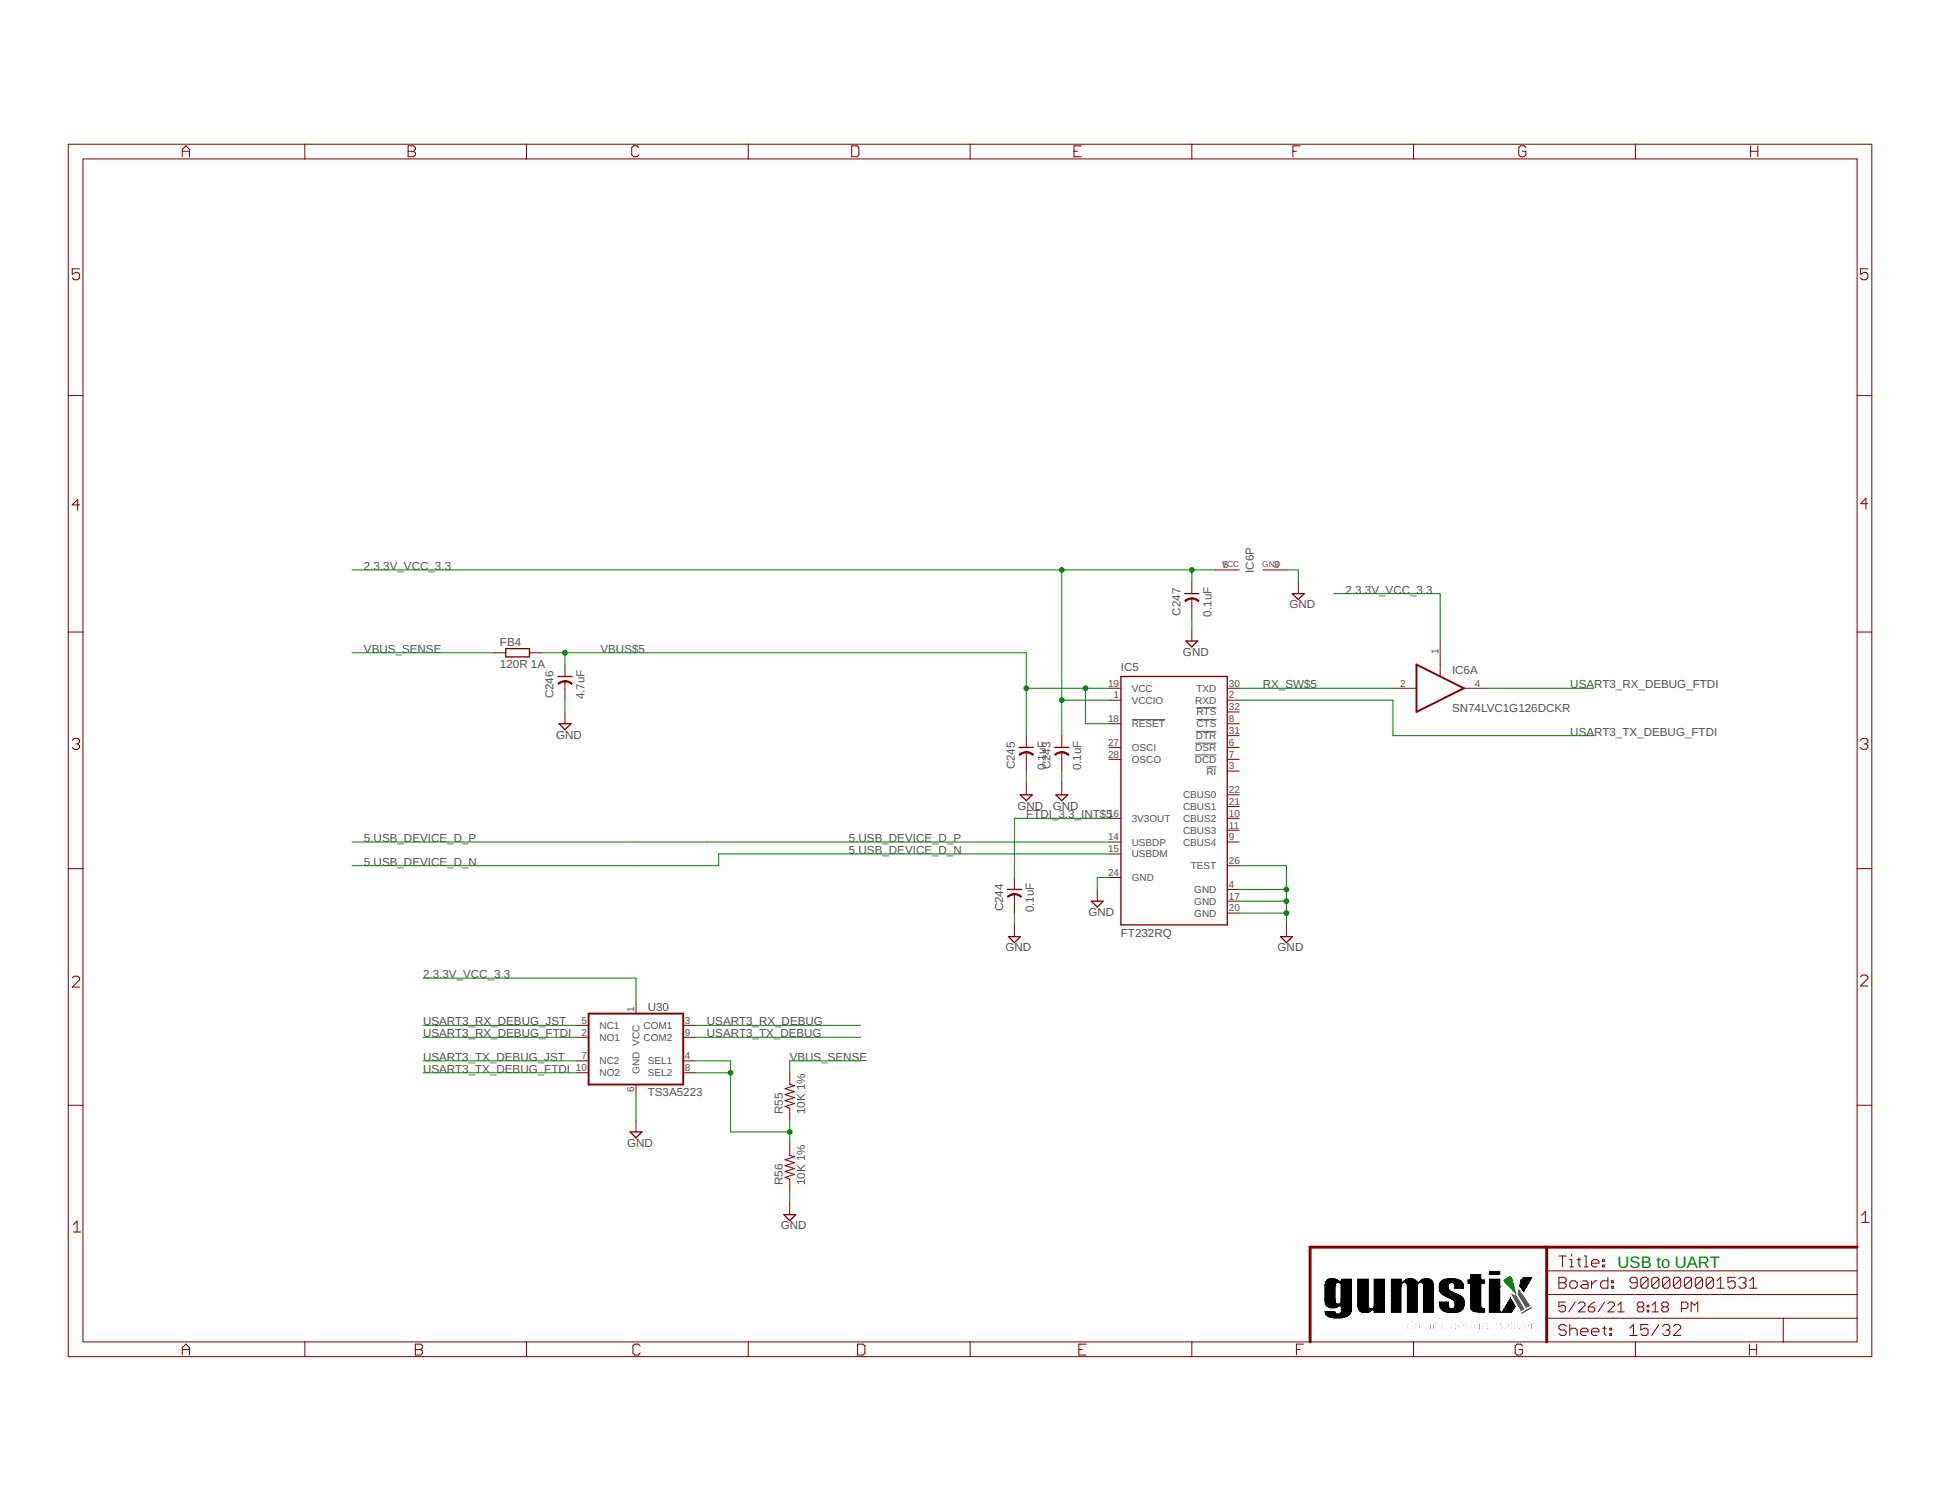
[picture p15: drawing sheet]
<svg xmlns="http://www.w3.org/2000/svg" width="279mm" height="216mm" viewBox="0 0 279 216" stroke-linecap="round" stroke-linejoin="round" font-family="sans-serif">
<defs><g id="words">
<text font-size="2.4" fill="#008000" x="232.7" y="182.4">USB to UART</text>
<g font-size="1.7" fill="#505050">
<text x="52.4" y="82">2.3.3V_VCC_3.3</text>
<text x="180.4" y="82.4" transform="rotate(-90 180.4 82.4)">IC6P</text>
<text x="169.8" y="88.6" transform="rotate(-90 169.8 88.6)">C247</text>
<text x="174.3" y="88.7" transform="rotate(-90 174.3 88.7)">0.1uF</text>
<text x="185.5" y="87.5">GND</text>
<text x="193.6" y="85.4">2.3.3V_VCC_3.3</text>
<text x="52.4" y="93.9">VBUS_SENSE</text>
<text x="71.9" y="92.9">FB4</text>
<text x="86.4" y="93.9">VBUS$5</text>
<text x="170.2" y="94.3">GND</text>
<text x="71.9" y="96.1">120R 1A</text>
<text x="79.6" y="100.5" transform="rotate(-90 79.6 100.5)">C246</text>
<text x="84.1" y="100.6" transform="rotate(-90 84.1 100.6)">4.7uF</text>
<text x="161.3" y="96.4">IC5</text>
<text x="181.7" y="99">RX_SW$5</text>
<text x="208.9" y="96.9">IC6A</text>
<text x="225.9" y="99">USART3_RX_DEBUG_FTDI</text>
<text x="80" y="106.2">GND</text>
<text x="208.9" y="102.4">SN74LVC1G126DCKR</text>
<text x="225.9" y="105.8">USART3_TX_DEBUG_FTDI</text>
<text x="146" y="110.7" transform="rotate(-90 146 110.7)">C245</text>
<text x="150.5" y="110.8" transform="rotate(-90 150.5 110.8)">0.1uF</text>
<text x="151.1" y="110.7" transform="rotate(-90 151.1 110.7)">C243</text>
<text x="155.6" y="110.8" transform="rotate(-90 155.6 110.8)">0.1uF</text>
<text x="146.4" y="116.4">GND</text>
<text x="147.6" y="117.7">FTDI_3.3_INT$5</text>
<text x="151.5" y="116.4">GND</text>
<text x="52.4" y="124.5">5.USB_DEVICE_D_N</text>
<text x="52.4" y="121.1">5.USB_DEVICE_D_P</text>
<text x="122.1" y="122.8">5.USB_DEVICE_D_N</text>
<text x="122.1" y="121.1">5.USB_DEVICE_D_P</text>
<text x="144.3" y="131.1" transform="rotate(-90 144.3 131.1)">C244</text>
<text x="148.8" y="131.2" transform="rotate(-90 148.8 131.2)">0.1uF</text>
<text x="156.6" y="131.8">GND</text>
<text x="144.7" y="136.9">GND</text>
<text x="161.3" y="134.7">FT232RQ</text>
<text x="183.8" y="136.9">GND</text>
<text x="60.9" y="140.7">2.3.3V_VCC_3.3</text>
<text x="60.9" y="147.5">USART3_RX_DEBUG_JST</text>
<text x="60.9" y="149.2">USART3_RX_DEBUG_FTDI</text>
<text x="93.2" y="145.4">U30</text>
<text x="101.7" y="149.2">USART3_TX_DEBUG</text>
<text x="101.7" y="147.5">USART3_RX_DEBUG</text>
<text x="60.9" y="152.6">USART3_TX_DEBUG_JST</text>
<text x="60.9" y="154.3">USART3_TX_DEBUG_FTDI</text>
<text x="113.6" y="152.6">VBUS_SENSE</text>
<text x="93.2" y="157.7">TS3A5223</text>
<text x="112.6" y="160.3" transform="rotate(-90 112.6 160.3)">R55</text>
<text x="115.8" y="160.3" transform="rotate(-90 115.8 160.3)">10K 1%</text>
<text x="90.2" y="164.9">GND</text>
<text x="112.6" y="170.5" transform="rotate(-90 112.6 170.5)">R56</text>
<text x="115.8" y="170.5" transform="rotate(-90 115.8 170.5)">10K 1%</text>
<text x="112.3" y="176.8">GND</text>
</g>
<g font-size="1.4" fill="#505050">
<text x="175.9" y="81.7">5</text>
<text x="183.2" y="81.7">3</text>
<text x="207" y="94" transform="rotate(-90 207 94)">1</text>
<text x="159.4" y="98.8">19</text>
<text x="160.2" y="100.5">1</text>
<text x="162.8" y="99.5">VCC</text>
<text x="162.8" y="101.2">VCCIO</text>
<text x="172" y="101.2">RXD</text>
<text x="172.1" y="99.5">TXD</text>
<text x="176.8" y="98.8">30</text>
<text x="176.8" y="100.5">2</text>
<text x="201.4" y="98.8">2</text>
<text x="212.2" y="98.8">4</text>
<text x="159.4" y="107.3">27</text>
<text x="159.4" y="103.9">18</text>
<text x="162.8" y="104.6">RESET</text>
<text x="172" y="106.3">DTR</text>
<text x="172.1" y="104.6">CTS</text>
<text x="172.2" y="102.9">RTS</text>
<text x="176.8" y="102.2">32</text>
<text x="176.8" y="103.9">8</text>
<text x="176.8" y="105.6">31</text>
<text x="176.8" y="107.3">6</text>
<text x="159.4" y="109">28</text>
<text x="162.8" y="109.7">OSCO</text>
<text x="162.8" y="108">OSCI</text>
<text x="171.9" y="109.7">DCD</text>
<text x="172" y="108">DSR</text>
<text x="173.6" y="111.4">RI</text>
<text x="176.8" y="109">7</text>
<text x="176.8" y="110.7">3</text>
<text x="159.4" y="117.5">16</text>
<text x="162.8" y="118.2">3V3OUT</text>
<text x="170.2" y="114.8">CBUS0</text>
<text x="170.2" y="116.5">CBUS1</text>
<text x="170.2" y="118.2">CBUS2</text>
<text x="170.2" y="119.9">CBUS3</text>
<text x="176.8" y="114.1">22</text>
<text x="176.8" y="115.8">21</text>
<text x="176.8" y="117.5">10</text>
<text x="176.8" y="119.2">11</text>
<text x="159.4" y="120.9">14</text>
<text x="159.4" y="122.6">15</text>
<text x="159.4" y="126">24</text>
<text x="162.8" y="121.6">USBDP</text>
<text x="162.8" y="123.3">USBDM</text>
<text x="170.2" y="121.6">CBUS4</text>
<text x="171.3" y="125">TEST</text>
<text x="176.8" y="120.9">9</text>
<text x="176.8" y="124.3">26</text>
<text x="162.8" y="126.7">GND</text>
<text x="171.8" y="128.4">GND</text>
<text x="171.8" y="130.1">GND</text>
<text x="171.8" y="131.8">GND</text>
<text x="176.8" y="127.7">4</text>
<text x="176.8" y="129.4">17</text>
<text x="176.8" y="131.1">20</text>
<text x="83.6" y="147.3">5</text>
<text x="83.6" y="149">2</text>
<text x="86.3" y="148">NC1</text>
<text x="86.3" y="149.7">NO1</text>
<text x="91.3" y="145.6" transform="rotate(-90 91.3 145.6)">1</text>
<text x="92.6" y="148">COM1</text>
<text x="92.6" y="149.7">COM2</text>
<text x="98.5" y="147.3">3</text>
<text x="98.5" y="149">9</text>
<text x="82.8" y="154.1">10</text>
<text x="83.6" y="152.4">7</text>
<text x="86.3" y="154.8">NO2</text>
<text x="86.3" y="153.1">NC2</text>
<text x="92" y="154.4" transform="rotate(-90 92 154.4)">GND VCC</text>
<text x="93.2" y="154.8">SEL2</text>
<text x="93.2" y="153.1">SEL1</text>
<text x="98.5" y="154.1">8</text>
<text x="98.5" y="152.4">4</text>
<text x="91.3" y="157" transform="rotate(-90 91.3 157)">6</text>
</g>
<g font-size="1.2" fill="#505050">
<text x="175.8" y="81.6">VCC</text>
<text x="181.6" y="81.6">GND</text>
</g>
</g></defs>
<path d="M162.8 103.5h4.8M171.9 108.6h3.1M172 106.9h3M172 105.2h3M172.1 103.5h2.9M172.1 101.8h2.9M173.6 110.3h1.4" fill="none" stroke="#505050" stroke-width=".14"/>
<g fill="none" stroke="#800000" stroke-width=".14">
<path d="M9.8 20.7h259.5v174.4h-259.5zM11.9 22.9h255.3v170.1h-255.3zM43.9 20.7v2.2M75.8 20.7v2.2M107.7 20.7v2.2M139.6 20.7v2.2M171.5 20.7v2.2M203.4 20.7v2.2M235.3 20.7v2.2M9.8 56.9h2.1M267.2 56.9h2.1M9.8 90.9h2.1"/>
<path d="M71.1 93.9h1.7M76.2 93.9h1.7M81.3 95.6v1.7M81.3 98v2.7M159.6 99h1.7M171.5 83.7v1.7M171.5 86.1v2.7M171.5 90.5v1.7M174.9 82h3.4M176.6 99h1.7M181.7 82h3.4M186.8 83.7v1.7"/>
<path d="M200.4 99h3.4M207.2 92.2v5.1M210.6 99h3.4M267.2 90.9h2.1M81.3 102.4v1.7M147.7 105.8v1.7M147.7 108.2v2.7M147.7 112.6v1.7M152.8 105.8v1.7M152.8 108.2v2.7M152.8 112.6v1.7M159.6 117.7h1.7"/>
<path d="M159.6 109.2h1.7M159.6 107.5h1.7M159.6 100.7h1.7M159.6 104.1h1.7M176.6 117.7h1.7M176.6 109.2h1.7M176.6 107.5h1.7M176.6 100.7h1.7M176.6 102.4h1.7M176.6 104.1h1.7M176.6 105.8h1.7M176.6 110.9h1.7"/>
<path d="M176.6 114.3h1.7M176.6 116h1.7M176.6 119.4h1.7M9.8 124.9h2.1M145.9 126.2v1.7M145.9 128.6v2.7M145.9 133v1.7M157.9 127.9v1.7M159.6 121.1h1.7M159.6 122.8h1.7M159.6 126.2h1.7M176.6 121.1h1.7"/>
<path d="M176.6 127.9h1.7M176.6 129.6h1.7M176.6 124.5h1.7M176.6 131.3h1.7M185.1 133v1.7M267.2 124.9h2.1M9.8 159h2.1M83 147.5h1.7M83 149.2h1.7M83 154.3h1.7M83 152.6h1.7M91.5 144.1v1.7"/>
<path d="M91.5 156v1.7M98.3 147.5h1.7M98.3 149.2h1.7M98.3 154.3h1.7M98.3 152.6h1.7M113.6 154.3v1.7M113.6 159.4v1.7M267.2 159h2.1M91.5 161.1v1.7M113.6 164.5v1.7M113.6 169.6v1.7M113.6 173v1.7"/>
<path d="M43.9 193v2.1M75.8 193v2.1M107.7 193v2.1M139.6 193v2.1M171.5 193v2.1M203.4 193v2.1M222.5 189.6h44.7M222.5 186.2h44.7M222.5 182.8h44.7M225.2 187.3h-.9v.7l.4-.3h.3l.2 .3v.5l-.2 .2h-.5l-.2-.2M226.6 187.3l-.9 1.4M227.1 187.5l.2-.2h.5l.2 .2v.2l-.9 1h.9"/>
<path d="M228.5 188h.7l.2 .2v.3l-.2 .2h-.5l-.2-.2zM229.4 187.3l-.4 .2-.5 .5M230.9 187.3l-1 1.4M231.3 187.5l.3-.2h.4l.3 .2v.2l-1 1h1M232.7 188.7h1M232.7 187.7l.5-.4v1.4M235.3 193v2.1M235.8 188l-.2-.3v-.2l.2-.2h.5l.2 .2v.2l-.2 .3M235.8 188l-.2 .2v.3l.2 .2h.5l.2-.2v-.3l-.2-.2M235.8 188h.5M237 187.7h.2v.3h-.2zM237 188.5h.2v.2h-.2z"/>
<path d="M237.7 188.7h.9M237.7 187.7l.4-.4v1.4M239.3 188l-.2-.3v-.2l.2-.2h.5l.2 .2v.2l-.2 .3M239.3 188l-.2 .2v.3l.2 .2h.5l.2-.2v-.3l-.2-.2M239.3 188h.5M241.9 188.2h.7l.2-.2v-.5l-.2-.2h-.7v1.4M243.3 188.7v-1.4l.5 .4 .5-.4v1.4M256.6 189.6v3.4"/>
</g>
<path d="M222.5 179.4v13.6M267.2 179.4h-78.7v13.6" fill="none" stroke="#800000" stroke-width=".42"/>
<g fill="none" stroke="#800000" stroke-width=".15">
<path d="M11.5 38.7h-1.1v.8l.5-.3h.3l.3 .3v.5l-.3 .2h-.5l-.3-.2M26.2 22.5v-1l.6-.5 .5 .5v1M26.2 21.8h1.1M58.7 21.8h.8M58.7 21h.8l.3 .2v.3l-.3 .3 .3 .2v.3l-.3 .2h-.8zM91.9 21.2l-.2-.2h-.6l-.2 .2v1.1l.2 .2h.6l.2-.2M122.5 21h.8l.3 .2v1.1l-.3 .2h-.8zM154.5 21.8h.5M155.6 21h-1.1v1.5h1.1M186 21.8h.5M187 21h-1v1.5M219.5 21.2l-.2-.2h-.5l-.3 .2v1.1l.3 .2h.5l.2-.2v-.5h-.5"/>
<path d="M251.9 21v1.5M251.9 21.8h1M252.9 21v1.5M268.7 38.7h-1v.8l.5-.3h.3l.2 .3v.5l-.2 .2h-.6l-.2-.2M11.5 72.6h-1.1l.8-.8v1.6M268.7 72.5h-1l.8-.8v1.5M10.4 106.5l.3-.3h.5l.3 .3v.2l-.3 .3M10.9 107h.3M11.2 107l.3 .3v.2l-.3 .3h-.5l-.3-.3M267.7 106.5l.2-.3h.6l.2 .3v.2l-.2 .3M268.2 107h.3M268.5 107l.2 .3v.2l-.2 .3h-.6l-.2-.3"/>
<path d="M10.4 140.7l.3-.3h.5l.3 .3v.2l-1.1 1.1h1.1M113.6 156l.7 .2-1.4 .4 1.4 .4-1.4 .4 1.4 .5-1.4 .4 1.4 .4-1.4 .5 .7 .2M267.7 140.5l.2-.2h.6l.2 .2v.3l-1 1h1M10.6 176.1l.5-.5v1.6M10.6 177.2h1M113.6 166.2l.7 .2-1.4 .4 1.4 .4-1.4 .5 1.4 .4-1.4 .4 1.4 .4-1.4 .5 .7 .2M267.8 174.8l.6-.5v1.5M267.8 175.8h1.1M26.2 194.9v-1.1l.6-.5 .5 .5v1.1M26.2 194.1h1.1M59.8 194.1h.7M59.8 193.3h.7l.3 .3v.2l-.3 .3 .3 .3v.2l-.3 .3h-.7z"/>
<path d="M92.1 193.6l-.3-.3h-.5l-.2 .3v1l.2 .3h.5l.3-.3M123.4 193.3h.8l.2 .3v1l-.2 .3h-.8zM155.2 194.1h.5M156.3 193.3h-1.1v1.6h1.1M186.5 194.1h.5M187.6 193.3h-1.1v1.6M219 193.6l-.2-.3h-.6l-.2 .3v1l.2 .3h.6l.2-.3v-.5h-.5M224.3 183.7h.8l.2 .3v.2l-.2 .3 .2 .3v.2l-.2 .3h-.8zM224.3 184.5h.8M224.3 180.7h1M224.8 180.7v1.5M225.3 190.8l-.2-.3h-.5l-.3 .3v.3l.3 .2h.5l.2 .3v.2l-.2 .3h-.5l-.3-.3"/>
<path d="M225.8 184.5l.3-.3h.5l.3 .3v.5l-.3 .3h-.5l-.3-.3zM225.8 191.3l.3-.2h.5l.3 .2v.8M225.8 190.5v1.6M225.8 181.2h.3v1M225.8 182.2h.6M226.1 180.4v.3M226.9 181.2h.5M227.2 180.9v1.1l.2 .2M227.4 191.6h1.1v-.3l-.3-.2h-.5l-.3 .2v.5l.3 .3h.5M227.7 184.2h.5l.3 .3v.8h-.8l-.3-.3 .3-.2h.8M227.9 180.7h.3v1.5M227.9 182.2h.6"/>
<path d="M229 191.6h1v-.3l-.2-.2h-.5l-.3 .2v.5l.3 .3h.5M229 181.7h1v-.3l-.2-.2h-.5l-.3 .2v.6l.3 .2h.5M229 184.2v1.1M229.8 184.2h-.3l-.5 .6M230.5 191.1h.6M230.5 181.2h.3v.2h-.3zM230.5 182h.3v.2h-.3zM230.8 190.8v1l.3 .3M231.3 183.7v1.6h-.8l-.2-.3v-.5l.2-.3h.8M231.6 191.8h.3v.3h-.3zM231.6 191.1h.3v.2h-.3zM231.9 185h.2v.3h-.2z"/>
<path d="M231.9 184.2h.2v.3h-.2zM234.5 191.1l.5-.6v1.6M234.5 192.1h1M235.5 184.5h-.7l-.3-.3v-.2l.3-.3h.5l.2 .3v1l-.2 .3h-.5l-.3-.3M237.1 184v1l-.2 .3h-.6l-.2-.3M237.1 184l-.2-.3h-.6l-.2 .3v1M237.1 190.5h-1v.8l.5-.2h.3l.2 .2v.5l-.2 .3h-.6l-.2-.3M237.1 184l-1 1M238.7 184v1l-.3 .3h-.5l-.3-.3M238.7 184l-.3-.3h-.5l-.3 .3v1M238.7 184l-1.1 1M238.7 190.5l-1.1 1.6"/>
<path d="M239.2 190.8l.3-.3h.5l.2 .3v.3l-.2 .2M239.7 191.3h.3M240 191.3l.2 .3v.2l-.2 .3h-.5l-.3-.3M240.2 184v1l-.2 .3h-.5l-.3-.3M240.2 184l-.2-.3h-.5l-.3 .3v1M240.2 184l-1 1M240.8 190.8l.2-.3h.6l.2 .3v.3l-1 1h1M241.8 184v1l-.2 .3h-.6l-.2-.3M241.8 184l-.2-.3h-.6l-.2 .3v1M241.8 184l-1 1M243.4 184v1l-.3 .3h-.5l-.3-.3M243.4 184l-.3-.3h-.5l-.3 .3v1"/>
<path d="M243.4 184l-1.1 1M244.9 184v1l-.2 .3h-.5l-.3-.3M244.9 184l-.2-.3h-.5l-.3 .3v1M244.9 184l-1 1M246.5 184v1l-.2 .3h-.6l-.2-.3M246.5 184l-.2-.3h-.6l-.2 .3v1M246.5 184l-1 1M247 185.3h1.1M247 184.2l.6-.5v1.6M249.6 183.7h-1v.8l.5-.3h.3l.2 .3v.5l-.2 .3h-.5l-.3-.3M250.2 184l.2-.3h.6l.2 .3v.2l-.2 .3M250.7 184.5h.3"/>
<path d="M251 184.5l.2 .3v.2l-.2 .3h-.6l-.2-.3M251.7 194.1h1M251.7 193.3v1.6M251.7 185.3h1.1M251.7 184.2l.6-.5v1.6M252.7 193.3v1.6"/>
</g>
<g fill="none" stroke="#800000" stroke-width=".19">
<path d="M72.8 93.3h3.4v1.2h-3.4zM80.3 97.3h2M161.3 97.3h15.3v35.7h-15.3zM170.5 85.4h2M170.6 92.2h1.7l-.8 .8zM185.9 85.4h1.7l-.8 .8zM80.4 104.1h1.7l-.8 .9zM146.6 107.5h2.1M146.8 114.3h1.7l-.8 .9zM151.7 107.5h2.1M151.9 114.3h1.7l-.8 .9zM144.9 127.9h2.1"/>
<path d="M145.1 134.7h1.7l-.9 .9zM157 129.6h1.7l-.8 .9zM184.2 134.7h1.7l-.8 .9zM90.7 162.8h1.7l-.9 .9zM112.8 174.7h1.7l-.9 .9z"/>
</g>
<g fill="#800000" stroke="#800000" stroke-width=".14">
<path d="M152.8 108.1l.4 .1 .6 .3-.1 .1-.9-.3z" fill-rule="evenodd"/>
<path d="M151.8 108.4l1-.3v.2l-1 .3-.1-.1z" fill-rule="evenodd"/>
<path d="M145.9 128.5l.7 .2 .4 .2-.1 .2-.3-.2-.7-.2z" fill-rule="evenodd"/>
<path d="M144.9 128.9l.6-.3 .4-.1v.2l-.6 .2-.3 .2z" fill-rule="evenodd"/>
<path d="M147.7 108.1l.4 .1 .6 .3-.1 .1-1-.3z" fill-rule="evenodd"/>
<path d="M146.6 108.5l.4-.2 .6-.2 .1 .2-.7 .2-.3 .1z" fill-rule="evenodd"/>
<path d="M81.3 97.9l.4 .1 .6 .3-.1 .1-.3-.2-.6-.1z" fill-rule="evenodd"/>
<path d="M80.3 98.3l.3-.2 .7-.2v.2l-.7 .1-.2 .2z" fill-rule="evenodd"/>
<path d="M171.5 86l.7 .1 .3 .3-.1 .1-.6-.3-.3-.1z" fill-rule="evenodd"/>
<path d="M170.5 86.4l.3-.3 .7-.1v.1l-.9 .4z" fill-rule="evenodd"/>
</g>
<path d="M203.8 95.6l6.8 3.4-6.8 3.4zM84.7 145.8h13.6v10.2h-13.6z" fill="none" stroke="#800000" stroke-width=".28"/>
<g fill="none" stroke="#008000" stroke-width=".14">
<path d="M50.7 82h124.2M50.7 93.9h20.4M77.9 93.9h69.8v11.9M81.3 93.9v1.7M147.7 99h11.9M152.8 82v23.8M156.2 99v5.1h3.4M171.5 82v1.7M171.5 88.8v1.7M178.3 99h22.1M185.1 82h1.7v1.7M191.9 85.4h15.3v6.8"/>
<path d="M214 99h15.3M81.3 100.7v1.7M147.7 110.9v1.7M152.8 110.9v1.7M152.8 100.7h6.8M159.6 117.7h-13.7v8.5M178.3 100.7h22.1v5.1h28.9M50.7 121.1h108.9M145.9 131.3v1.7M159.6 126.2h-1.7v1.7M159.6 122.8h-56.2v1.7h-52.7M178.3 127.9h6.8"/>
<path d="M178.3 124.5h6.8v8.5M178.3 129.6h6.8M178.3 131.3h6.8M60.9 149.2h22.1M60.9 147.5h22.1M60.9 140.7h30.6v3.4M60.9 152.6h22.1M60.9 154.3h22.1M91.5 157.7v3.4M100 149.2h23.8M100 147.5h23.8M100 152.6h5.1v10.2h8.5"/>
<path d="M100 154.3h5.1M123.8 152.6h-10.2v1.7M113.6 161.1v3.4M113.6 171.3v1.7"/>
</g>
<g fill="#008000" stroke="#008000" stroke-width=".14">
<circle cx="185.1" cy="127.9" r=".34"/>
<circle cx="185.1" cy="129.6" r=".34"/>
<circle cx="185.1" cy="131.3" r=".34"/>
<circle cx="152.8" cy="100.7" r=".34"/>
<circle cx="171.5" cy="82" r=".34"/>
<circle cx="152.8" cy="82" r=".34"/>
<circle cx="147.7" cy="99" r=".34"/>
<circle cx="81.3" cy="93.9" r=".34"/>
<circle cx="156.2" cy="99" r=".34"/>
<circle cx="113.6" cy="162.8" r=".34"/>
<circle cx="105.1" cy="154.3" r=".34"/>
</g>
<g fill="#000" stroke="#000" stroke-width=".14">
<path d="M190.4 188.6l1.8 .1zM190.4 188.6h1.8zM190.4 188.5l1.8 .1zM190.4 187.1l1.9 .1zM190.4 187.1h1.8zM190.4 187l1.8 .1zM190.4 187h1.8zM190.4 186.9l1.8 .1zM190.4 186.9h1.8zM190.4 186.8l1.8 .1zM190.4 186.8h1.8zM190.4 186.7l1.8 .1z"/>
<path d="M190.4 186.7h1.8zM190.4 186.6l1.8 .1zM190.4 186.6h1.8zM190.4 186.5l1.8 .1zM190.4 186.5h1.8zM190.4 186.4l1.8 .1zM190.4 186.4h1.8zM190.4 186.3l1.8 .1zM190.4 186.3h1.8zM190.4 186.2l1.8 .1zM190.4 186.2h1.8zM190.4 186.1l1.8 .1z"/>
<path d="M190.4 186.1h1.8zM190.4 186l1.8 .1zM190.4 186h1.8zM190.4 185.9l1.8 .1zM190.4 185.9h1.8zM190.4 185.8l1.8 .1zM190.4 185.8h1.8zM190.4 185.7l1.8 .1zM190.4 185.7h1.8zM190.4 185.6l1.8 .1zM190.4 185.6h1.8zM190.4 185.5l1.8 .1z"/>
<path d="M190.4 185.5h1.8zM190.4 185.4l1.8 .1zM190.4 185.4h1.8zM190.4 185.3l1.8 .1zM190.4 185.3h1.8zM190.4 185.2l1.8 .1zM190.4 185.2h1.8zM190.4 185.1l1.8 .1zM190.4 185.1h1.8zM190.4 185l1.8 .1zM190.4 185h1.8zM190.4 184.9l1.9 .1z"/>
<path d="M190.4 184.9h1.9zM190.5 188.7l1.7 .1zM190.5 188.7h1.7zM190.5 188.8l1.9 .1zM190.5 188.8h1.8zM190.5 187.5h4.1zM190.5 187.4l4.1 .1zM190.5 187.4h1.9zM190.5 187.3l1.8 .1zM190.5 187.3h1.8zM190.5 187.2l1.8 .1zM190.5 187.2h1.8z"/>
<path d="M190.5 184.8l1.8 .1zM190.5 184.8h1.8zM190.5 184.7l1.8 .1zM190.5 184.7h1.8zM190.5 184.6l1.9 .1zM190.5 184.6h4.1zM190.5 189h3.9zM190.5 188.9l4 .1zM190.5 188.9h4zM190.5 187.6h4.1zM190.5 187.5l4.1 .1zM190.5 184.5l4.1 .1z"/>
<path d="M190.5 184.5h4.1zM190.5 184.4l4.1 .1zM190.5 189.1h3.9zM190.5 189l3.9 .1zM190.5 187.7h4.1zM190.5 187.6l4.1 .1zM190.5 184.4h4.1zM190.5 184.3l4.1 .1zM190.6 189.1l3.7 .1zM190.6 189.1h3.8zM190.6 187.7l4 .1zM190.6 187.7h4z"/>
<path d="M190.6 184.3h4zM190.6 189.2h3.7zM190.6 187.8l4 .1zM190.6 187.8h4zM190.6 184.2l4 .1zM190.6 184.2h4zM190.6 189.3h3.6zM190.6 189.2l3.6 .1zM190.6 187.9h4zM190.6 184.1l2.2 .1zM190.6 184.1h2.1zM190.7 189.3h3.5z"/>
<path d="M190.7 187.9h3.9zM190.7 184.1h2zM190.7 189.3l3.4 .1zM190.7 187.9l3.9 .1zM190.7 184l1.9 .1zM190.8 189.4h3.3zM190.8 188h2zM190.8 184h1.8zM190.8 184h1.7zM190.8 189.4h3.2zM190.8 188h1.9zM190.9 189.4l3.1 .1z"/>
<path d="M190.9 188l1.8 .1zM190.9 183.9l1.5 .1zM190.9 188.1h1.7zM190.9 183.9h1.5zM191 189.5h2.9zM191 183.9h1.3zM191 188.1l1.5 .1zM191.1 189.5h2.7zM191.1 188.2h1.3zM191.1 183.8l1.1 .1zM191.1 189.5l2.6 .1zM191.2 188.2h1.1z"/>
<path d="M191.2 183.8h.9zM191.2 189.6h2.4zM191.3 188.2l.9 .1zM191.3 189.6l2.2 .1zM191.4 183.7l.6 .1zM191.5 189.7h1.8zM191.5 188.3h.5zM191.7 189.7h1.4zM192.1 189.7l.5 .1zM192.6 188.8l1.9 .1zM192.6 187.4h2zM192.7 188.8h1.8z"/>
<path d="M192.7 187.3l1.9 .1zM192.7 184.6l1.9 .1zM192.7 187.3h1.9zM192.7 184.7h1.9zM192.8 188.7l1.7 .1zM192.8 187.3h1.8zM192.8 187.2l1.8 .1zM192.8 187.2h1.8zM192.8 187.1l1.8 .1zM192.8 184.8h1.8zM192.8 184.7l1.8 .1zM192.8 188.7h1.8z"/>
<path d="M192.8 188.6l1.8 .1zM192.8 188.6h1.8zM192.8 188.5l1.8 .1zM192.8 187.1h1.8zM192.8 187l1.8 .1zM192.8 187h1.8zM192.8 186.9l1.8 .1zM192.8 186.9h1.8zM192.8 186.8l1.8 .1zM192.8 186.8h1.8zM192.8 186.7l1.8 .1zM192.8 186.7h1.8z"/>
<path d="M192.8 186.6l1.8 .1zM192.8 186.6h1.8zM192.8 186.5l1.8 .1zM192.8 186.5h1.8zM192.8 186.4l1.8 .1zM192.8 186.4h1.8zM192.8 186.3l1.8 .1zM192.8 186.3h1.8zM192.8 186.2l1.8 .1zM192.8 186.2h1.8zM192.8 186.1l1.8 .1zM192.8 186.1h1.8z"/>
<path d="M192.8 186l1.8 .1zM192.8 186h1.8zM192.8 185.9l1.8 .1zM192.8 185.9h1.8zM192.8 185.8l1.8 .1zM192.8 185.8h1.8zM192.8 185.7l1.8 .1zM192.8 185.7h1.8zM192.8 185.6l1.8 .1zM192.8 185.6h1.8zM192.8 185.5l1.8 .1zM192.8 185.5h1.8z"/>
<path d="M192.8 185.4l1.8 .1zM192.8 185.4h1.8zM192.8 185.3l1.8 .1zM192.8 185.3h1.8zM192.8 185.2l1.8 .1zM192.8 185.2h1.8zM192.8 185.1l1.8 .1zM192.8 185.1h1.8zM192.8 185l1.8 .1zM192.8 185h1.8zM192.8 184.9l1.8 .1zM192.8 184.9h1.8z"/>
<path d="M192.8 184.8l1.8 .1zM192.8 184.1l1.8 .1zM192.8 188.5h1.8zM192.8 188.4l1.8 .1zM192.8 188.4h1.8zM192.8 188.3l1.8 .1zM192.8 188.3h1.8zM192.8 188.2l1.8 .1zM192.8 188.2h1.8zM192.8 188.1l1.8 .1zM192.8 188.1h1.8zM192.8 188l1.8 .1z"/>
<path d="M192.8 188h1.8zM192.8 184.1h1.8zM192.8 184l1.8 .1zM192.8 184h1.8zM192.8 183.9l1.8 .1zM192.9 183.9h1.7zM192.9 183.8l1.7 .1zM195.2 187.9h1.8zM195.2 187.8l1.8 .1zM195.2 187.8h1.8zM195.2 187.7l1.8 .1zM195.2 187.7h1.8z"/>
<path d="M195.2 187.6l1.8 .1zM195.2 187.6h1.8zM195.2 187.5l1.8 .1zM195.2 187.5h1.8zM195.2 187.4l1.8 .1zM195.2 187.4h1.8zM195.2 187.3l1.8 .1zM195.2 187.3h1.8zM195.2 187.2l1.8 .1zM195.2 187.2h1.8zM195.2 187.1l1.8 .1zM195.2 187.1h1.8z"/>
<path d="M195.2 187l1.8 .1zM195.2 187h1.8zM195.2 186.9l1.8 .1zM195.2 186.9h1.8zM195.2 186.8l1.8 .1zM195.2 186.8h1.8zM195.2 186.7l1.8 .1zM195.2 186.7h1.8zM195.2 186.6l1.8 .1zM195.2 186.6h1.8zM195.2 186.5l1.8 .1zM195.2 186.5h1.8z"/>
<path d="M195.2 186.4l1.8 .1zM195.2 186.4h1.8zM195.2 186.3l1.8 .1zM195.2 186.3h1.8zM195.2 186.2l1.8 .1zM195.2 186.2h1.8zM195.2 186.1l1.8 .1zM195.2 186.1h1.8zM195.2 186l1.8 .1zM195.2 186h1.8zM195.2 185.9l1.8 .1zM195.2 185.9h1.8z"/>
<path d="M195.2 185.8l1.8 .1zM195.2 185.8h1.8zM195.2 185.7l1.8 .1zM195.2 185.7h1.8zM195.2 185.6l1.8 .1zM195.2 185.6h1.8zM195.2 185.5l1.8 .1zM195.2 185.5h1.8zM195.2 185.4l1.8 .1zM195.2 185.4h1.8zM195.2 185.3l1.8 .1zM195.2 185.3h1.8z"/>
<path d="M195.2 185.2l1.8 .1zM195.2 185.2h1.8zM195.2 185.1l1.8 .1zM195.2 185.1h1.8zM195.2 185l1.8 .1zM195.2 185h1.8zM195.2 184.9l1.8 .1zM195.2 184.9h1.8zM195.2 184.8l1.8 .1zM195.2 184.8h1.8zM195.2 184.7l1.8 .1zM195.2 184.7h1.8z"/>
<path d="M195.2 184.6l1.8 .1zM195.2 184.6h1.8zM195.2 184.5l1.8 .1zM195.2 184.5h1.8zM195.2 184.4l1.8 .1zM195.2 184.4h1.8zM195.2 184.3l1.8 .1zM195.2 184.3h1.8zM195.2 184.2l1.8 .1zM195.2 184.2h1.8zM195.2 184.1l1.8 .1zM195.2 184.1h1.8z"/>
<path d="M195.2 184l1.8 .1zM195.2 184h1.8zM195.2 183.9l1.8 .1zM195.2 183.9h1.8zM195.2 183.8l1.8 .1zM195.2 188.2h4.1zM195.2 188.1l4.1 .1zM195.2 188.1h4.1zM195.2 188l1.9 .1zM195.2 188h1.9zM195.2 187.9l1.8 .1zM195.3 188.3h4z"/>
<path d="M195.3 188.2l4 .1zM195.3 188.2h4zM195.3 188.4h4zM195.3 188.3l4 .1zM195.3 188.4l4 .1zM195.4 188.5l2.1 .1zM195.4 188.5h2.1zM195.4 188.6h2zM195.5 188.6h1.9zM195.5 188.6l1.9 .1zM195.5 188.7h1.8zM195.6 188.7l1.7 .1z"/>
<path d="M195.6 188.8h1.6zM195.7 188.8h1.4zM195.7 188.8l1.4 .1zM195.9 188.9h1.1zM196 188.9l.9 .1zM196.2 188.9l.5 .1zM197.4 188l1.9 .1zM197.5 188h1.8zM197.5 188.8l1.8 .1zM197.5 188.8h1.8zM197.5 188.7l1.8 .1zM197.5 188.7h1.8z"/>
<path d="M197.5 188.6l1.8 .1zM197.5 187.9l1.8 .1zM197.5 187.9h1.8zM197.5 187.8l1.8 .1zM197.5 187.8h1.8zM197.5 188.6h1.8zM197.5 188.5l1.8 .1zM197.5 188.5h1.8zM197.5 187.7l1.8 .1zM197.5 187.7h1.8zM197.5 187.6l1.8 .1zM197.5 187.6h1.8z"/>
<path d="M197.5 187.5l1.8 .1zM197.5 187.5h1.8zM197.5 187.4l1.8 .1zM197.5 187.4h1.8zM197.5 187.3l1.8 .1zM197.5 187.3h1.8zM197.5 187.2l1.8 .1zM197.5 187.2h1.8zM197.5 187.1l1.8 .1zM197.5 187.1h1.8zM197.5 187l1.8 .1zM197.5 187h1.8z"/>
<path d="M197.5 186.9l1.8 .1zM197.5 186.9h1.8zM197.5 186.8l1.8 .1zM197.5 186.8h1.8zM197.5 186.7l1.8 .1zM197.5 186.7h1.8zM197.5 186.6l1.8 .1zM197.5 186.6h1.8zM197.5 186.5l1.8 .1zM197.5 186.5h1.8zM197.5 186.4l1.8 .1zM197.5 186.4h1.8z"/>
<path d="M197.5 186.3l1.8 .1zM197.5 186.3h1.8zM197.5 186.2l1.8 .1zM197.5 186.2h1.8zM197.5 186.1l1.8 .1zM197.5 186.1h1.8zM197.5 186l1.8 .1zM197.5 186h1.8zM197.5 185.9l1.8 .1zM197.5 185.9h1.8zM197.5 185.8l1.8 .1zM197.5 185.8h1.8z"/>
<path d="M197.5 185.7l1.8 .1zM197.5 185.7h1.8zM197.5 185.6l1.8 .1zM197.5 185.6h1.8zM197.5 185.5l1.8 .1zM197.5 185.5h1.8zM197.5 185.4l1.8 .1zM197.5 185.4h1.8zM197.5 185.3l1.8 .1zM197.5 185.3h1.8zM197.5 185.2l1.8 .1zM197.5 185.2h1.8z"/>
<path d="M197.5 185.1l1.8 .1zM197.5 185.1h1.8zM197.5 185l1.8 .1zM197.5 185h1.8zM197.5 184.9l1.8 .1zM197.5 184.9h1.8zM197.5 184.8l1.8 .1zM197.5 184.8h1.8zM197.5 184.7l1.8 .1zM197.5 184.7h1.8zM197.5 184.6l1.8 .1zM197.5 184.6h1.8z"/>
<path d="M197.5 184.5l1.8 .1zM197.5 184.5h1.8zM197.5 184.4l1.8 .1zM197.5 184.4h1.8zM197.5 184.3l1.8 .1zM197.5 184.3h1.8zM197.5 184.2l1.8 .1zM197.5 184.2h1.8zM197.5 184.1l1.8 .1zM197.5 184.1h1.8zM197.5 184l1.8 .1zM197.5 184h1.8z"/>
<path d="M197.5 183.9l1.8 .1zM197.5 183.9h1.8zM197.5 183.8l1.8 .1zM200 188.8l1.7 .1zM200 188.8h1.7zM200 188.7l1.7 .1zM200 188.7h1.7zM200 188.6l1.7 .1zM200 188.6h1.7zM200 188.5l1.7 .1zM200 188.5h1.7zM200 188.4l1.7 .1z"/>
<path d="M200 188.4h1.7zM200 188.3l1.7 .1zM200 188.3h1.7zM200 188.2l1.7 .1zM200 188.2h1.7zM200 188.1l1.7 .1zM200 188.1h1.7zM200 188l1.7 .1zM200 188h1.7zM200 187.9l1.7 .1zM200 187.9h1.7zM200 187.8l1.7 .1z"/>
<path d="M200 187.8h1.7zM200 187.7l1.7 .1zM200 187.7h1.7zM200 187.6l1.7 .1zM200 187.6h1.7zM200 187.5l1.7 .1zM200 187.5h1.7zM200 187.4l1.7 .1zM200 187.4h1.7zM200 187.3l1.7 .1zM200 187.3h1.7zM200 187.2l1.7 .1z"/>
<path d="M200 187.2h1.7zM200 187.1l1.7 .1zM200 187.1h1.7zM200 187l1.7 .1zM200 187h1.7zM200 186.9l1.7 .1zM200 186.9h1.7zM200 186.8l1.7 .1zM200 186.8h1.7zM200 186.7l1.7 .1zM200 186.7h1.7zM200 186.6l1.7 .1z"/>
<path d="M200 186.6h1.7zM200 186.5l1.7 .1zM200 186.5h1.7zM200 186.4l1.7 .1zM200 186.4h1.7zM200 186.3l1.7 .1zM200 186.3h1.7zM200 186.2l1.7 .1zM200 186.2h1.7zM200 186.1l1.7 .1zM200 186.1h1.7zM200 186l1.7 .1z"/>
<path d="M200 186h1.7zM200 185.9l1.7 .1zM200 185.9h1.7zM200 185.8l1.7 .1zM200 185.8h1.7zM200 185.7l1.7 .1zM200 185.7h1.7zM200 185.6l1.7 .1zM200 185.6h1.7zM200 185.5l1.7 .1zM200 185.5h1.7zM200 185.4l1.7 .1z"/>
<path d="M200 185.4h1.7zM200 185.3l1.7 .1zM200 185.3h1.7zM200 185.2l1.7 .1zM200 185.2h1.7zM200 185.1l1.7 .1zM200 185.1h1.7zM200 185l1.7 .1zM200 185h1.7zM200 184.9l1.7 .1zM200 184.9h1.7zM200 184.8l1.7 .1z"/>
<path d="M200 184.3h4zM200 184.2l1.7 .1zM200 184.2h1.7zM200 184.1l1.7 .1zM200 184.1h1.7zM200 184l1.7 .1zM200 184h1.7zM200 183.8l1.7 .1zM200 184.8h1.8zM200 184.7l1.8 .1zM200 184.7h1.8zM200 184.6l1.9 .1z"/>
<path d="M200 184.6h6.4zM200 184.5l6.3 .1zM200 184.5h6.3zM200 184.4l6.3 .1zM200 184.4h6.3zM200 184.3l6.3 .1zM200 184.3h6.3zM200 183.9l1.8 .1zM200 183.9h1.8zM201.8 184.2l2.2 .1zM201.8 184.2h2.1zM201.8 184.1l2.1 .1z"/>
<path d="M201.9 184.1h2zM201.9 184.1h1.9zM202 184l1.8 .1zM202 184h1.8zM202.1 184h1.6zM202.1 183.9l1.5 .1zM202.2 184.6l2.1 .1zM202.2 183.9h1.4zM202.2 184.7h2zM202.3 184.7l1.8 .1zM202.3 184.7l1.9 .1zM202.3 183.9h1.2z"/>
<path d="M202.3 188.8l1.8 .1zM202.3 188.8h1.8zM202.3 188.7l1.8 .1zM202.3 188.7h1.8zM202.3 188.6l1.8 .1zM202.3 188.6h1.8zM202.3 188.5l1.8 .1zM202.3 188.5h1.8zM202.3 188.4l1.8 .1zM202.3 188.4h1.8zM202.3 188.3l1.8 .1zM202.3 188.3h1.8z"/>
<path d="M202.3 188.2l1.8 .1zM202.3 188.2h1.8zM202.3 188.1l1.8 .1zM202.3 188.1h1.8zM202.3 188l1.8 .1zM202.3 188h1.8zM202.3 187.9l1.8 .1zM202.3 187.9h1.8zM202.3 187.8l1.8 .1zM202.3 187.8h1.8zM202.3 187.7l1.8 .1zM202.3 187.7h1.8z"/>
<path d="M202.3 187.6l1.8 .1zM202.3 187.6h1.8zM202.3 187.5l1.8 .1zM202.3 187.5h1.8zM202.3 187.4l1.8 .1zM202.3 187.4h1.8zM202.3 187.3l1.8 .1zM202.3 187.3h1.8zM202.3 187.2l1.8 .1zM202.3 187.2h1.8zM202.3 187.1l1.8 .1zM202.3 187.1h1.8z"/>
<path d="M202.3 187l1.8 .1zM202.3 187h1.8zM202.3 186.9l1.8 .1zM202.3 186.9h1.8zM202.3 186.8l1.8 .1zM202.3 186.8h1.8zM202.3 186.7l1.8 .1zM202.3 186.7h1.8zM202.3 186.6l1.8 .1zM202.3 186.6h1.8zM202.3 186.5l1.8 .1zM202.3 186.5h1.8z"/>
<path d="M202.3 186.4l1.8 .1zM202.3 186.4h1.8zM202.3 186.3l1.8 .1zM202.3 186.3h1.8zM202.3 186.2l1.8 .1zM202.3 186.2h1.8zM202.3 186.1l1.8 .1zM202.3 186.1h1.8zM202.3 186l1.8 .1zM202.3 186h1.8zM202.3 185.9l1.8 .1zM202.3 185.9h1.8z"/>
<path d="M202.3 185.8l1.8 .1zM202.3 185.8h1.8zM202.3 185.7l1.8 .1zM202.3 185.7h1.8zM202.3 185.6l1.8 .1zM202.3 185.6h1.8zM202.3 185.5l1.8 .1zM202.3 185.5h1.8zM202.3 185.4l1.8 .1zM202.3 185.4h1.8zM202.3 185.3l1.8 .1zM202.3 185.3h1.8z"/>
<path d="M202.3 185.2l1.8 .1zM202.3 185.2h1.8zM202.3 185.1l1.8 .1zM202.3 185.1h1.8zM202.3 185l1.8 .1zM202.3 185h1.8zM202.3 184.9l1.8 .1zM202.3 184.9h1.8zM202.3 184.8l1.8 .1zM202.3 184.8h1.8zM202.3 183.8l1.1 .1zM202.4 190.9l.1 .1z"/>
<path d="M202.4 190.9h.1zM202.4 190.8l.1 .1zM202.4 190.8h.1zM202.4 190.7l.1 .1zM202.4 190.7h.1zM202.4 190.6l.1 .1zM202.4 190.6h.1zM202.4 191h.2zM202.4 190.5l.2 .1zM202.4 191l.2 .1zM202.4 190.5h.2zM202.5 191.1h.2z"/>
<path d="M202.5 190.4l.1 .1zM202.5 183.8h.8zM202.5 191.1l.3 .1zM202.5 190.4h.2zM202.5 191.2h.5zM202.5 190.4h.8zM202.6 191.2h.4zM202.6 190.3l.4 .1zM202.6 183.7l.6 .1zM202.6 190.3h.4zM202.6 191.2l.3 .1zM202.7 190.2l.1 .1z"/>
<path d="M202.9 191.1l.2 .1zM203 191.1h.3zM203 190.4h.3zM203 191l.3 .1zM203 190.4l.3 .1zM203.1 191l.2 .1zM203.1 190.5h.2zM203.1 191h.2zM203.1 190.9l.2 .1zM203.1 190.9h.2zM203.1 190.8l.2 .1zM203.1 190.8h.2z"/>
<path d="M203.1 190.7l.2 .1zM203.1 190.7h.2zM203.1 190.6l.2 .1zM203.1 190.6h.2zM203.1 190.5l.2 .1zM203.1 190.3l.2 .1zM203.1 190.3h.2zM203.1 190.2l.2 .1zM203.1 190.2h.2zM203.1 190.1l.2 .1zM203.1 190.1h.2zM203.1 190l.2 .1z"/>
<path d="M203.1 190h.2zM203.1 189.9l.2 .1zM203.1 189.9h.2zM203.1 189.8l.2 .1zM203.1 191.2l.2 .1zM203.1 191.2h.2zM203.1 191.1l.2 .1zM203.6 191.2l.1 .1zM203.6 190.4l.1 .1zM203.6 190.4h.1zM203.6 190.3l.1 .1zM203.6 190.3h.1z"/>
<path d="M203.6 191.2h.2zM203.6 191.1l.2 .1zM203.6 191.1h.2zM203.6 191l.2 .1zM203.6 191h.2zM203.6 190.9l.2 .1zM203.6 190.9h.2zM203.6 190.8l.2 .1zM203.6 190.8h.2zM203.6 190.7l.2 .1zM203.6 190.7h.2zM203.6 190.6l.2 .1z"/>
<path d="M203.6 190.6h.2zM203.6 190.5l.2 .1zM203.6 190.5h.2zM203.8 190.4l.1 .1zM203.8 190.4h.3zM203.8 190.4h.2zM203.8 190.3l.2 .1zM203.9 190.3h.1zM203.9 190.2l.2 .1zM204.1 184.3h2.2zM204.1 184.2l2.2 .1zM204.1 190.9h.2z"/>
<path d="M204.1 190.8l.2 .1zM204.1 190.7l.9 .1zM204.1 190.7h.9zM204.1 184.2h2.1zM204.2 191h.1zM204.2 190.9l.1 .1zM204.2 190.9h.1zM204.2 190.8h.8zM204.2 190.6l.1 .1zM204.2 190.6h.1zM204.2 190.5l.1 .1zM204.2 191l.1 .1z"/>
<path d="M204.2 184.1l2 .1zM204.2 190.5l.2 .1zM204.2 190.5h.2zM204.2 191l.2 .1zM204.2 184.1h2zM204.2 190.4l.2 .1zM204.3 191.1l.3 .1zM204.3 191.1h.1zM204.3 190.4h.1zM204.3 184.1h1.9zM204.3 190.4h.6zM204.3 184l1.8 .1z"/>
<path d="M204.3 191.2h.6zM204.3 190.3l.5 .1zM204.3 184h1.8zM204.4 191.2h.5zM204.4 184h1.6zM204.4 190.3h.4zM204.4 183.9l1.6 .1zM204.5 191.2l.3 .1zM204.5 183.9h1.4zM204.5 184.6l1.9 .1zM204.5 190.2l.2 .1zM204.6 184.7h1.8z"/>
<path d="M204.6 183.9h1.3zM204.6 184.7l1.8 .1zM204.6 184.9h1.8zM204.6 184.8l1.8 .1zM204.6 184.8h1.8zM204.6 188.8l1.8 .1zM204.6 188.8h1.8zM204.6 188.7l1.8 .1zM204.6 188.7h1.8zM204.6 188.6l1.8 .1zM204.6 188.6h1.8zM204.6 188.5l1.8 .1z"/>
<path d="M204.6 188.5h1.8zM204.6 188.4l1.8 .1zM204.6 188.4h1.8zM204.6 188.3l1.8 .1zM204.6 188.3h1.8zM204.6 188.2l1.8 .1zM204.6 188.2h1.8zM204.6 188.1l1.8 .1zM204.6 188.1h1.8zM204.6 188l1.8 .1zM204.6 188h1.8zM204.6 187.9l1.8 .1z"/>
<path d="M204.6 187.9h1.8zM204.6 187.8l1.8 .1zM204.6 187.8h1.8zM204.6 187.7l1.8 .1zM204.6 187.7h1.8zM204.6 187.6l1.8 .1zM204.6 187.6h1.8zM204.6 187.5l1.8 .1zM204.6 187.5h1.8zM204.6 187.4l1.8 .1zM204.6 187.4h1.8zM204.6 187.3l1.8 .1z"/>
<path d="M204.6 187.3h1.8zM204.6 187.2l1.8 .1zM204.6 187.2h1.8zM204.6 187.1l1.8 .1zM204.6 187.1h1.8zM204.6 187l1.8 .1zM204.6 187h1.8zM204.6 186.9l1.8 .1zM204.6 186.9h1.8zM204.6 186.8l1.8 .1zM204.6 186.8h1.8zM204.6 186.7l1.8 .1z"/>
<path d="M204.6 186.7h1.8zM204.6 186.6l1.8 .1zM204.6 186.6h1.8zM204.6 186.5l1.8 .1zM204.6 186.5h1.8zM204.6 186.4l1.8 .1zM204.6 186.4h1.8zM204.6 186.3l1.8 .1zM204.6 186.3h1.8zM204.6 186.2l1.8 .1zM204.6 186.2h1.8zM204.6 186.1l1.8 .1z"/>
<path d="M204.6 186.1h1.8zM204.6 186l1.8 .1zM204.6 186h1.8zM204.6 185.9l1.8 .1zM204.6 185.9h1.8zM204.6 185.8l1.8 .1zM204.6 185.8h1.8zM204.6 185.7l1.8 .1zM204.6 185.7h1.8zM204.6 185.6l1.8 .1zM204.6 185.6h1.8zM204.6 185.5l1.8 .1z"/>
<path d="M204.6 185.5h1.8zM204.6 185.4l1.8 .1zM204.6 185.4h1.8zM204.6 185.3l1.8 .1zM204.6 185.3h1.8zM204.6 185.2l1.8 .1zM204.6 185.2h1.8zM204.6 185.1l1.8 .1zM204.6 185.1h1.8zM204.6 185l1.8 .1zM204.6 185h1.8zM204.6 184.9l1.8 .1z"/>
<path d="M204.7 183.8l1.1 .1zM204.7 190.4h.2zM204.8 190.4l.1 .1zM204.8 190.5l.2 .1zM204.8 190.5h.2zM204.8 183.8h.8zM204.8 191.1l.1 .1zM204.8 190.6l.2 .1zM204.8 190.6h.2zM204.9 183.7l.6 .1zM205.1 191l.2 .1zM205.1 191h.2z"/>
<path d="M205.1 190.9l.2 .1zM205.1 190.9h.2zM205.2 190.9h.1zM205.2 191.1l.2 .1zM205.2 191.1h.2zM205.2 190.8l.2 .1zM205.2 191.2h.5zM205.2 190.8h.2zM205.2 190.4h.6zM205.2 190.3l.6 .1zM205.3 191.2h.3zM205.3 190.7l.3 .1z"/>
<path d="M205.3 190.3h.5zM205.3 191.2l.2 .1zM205.3 190.7h.6zM205.4 190.7h.5zM205.5 190.2l.1 .1zM205.6 191.1l.3 .1zM205.6 191.1h.3zM205.6 190.6l.3 .1zM205.6 190.4h.2zM205.7 191l.2 .1zM205.7 190.4l.2 .1zM205.7 190.5h.2z"/>
<path d="M205.7 191.2h.2zM205.7 191h.2zM205.7 190.9l.2 .1zM205.7 190.9h.2zM205.7 190.8l.2 .1zM205.7 190.8h.2zM205.7 190.7l.2 .1zM205.7 190.6h.2zM205.7 190.5l.2 .1zM205.8 191.2l.1 .1zM206.2 191.2l.2 .1zM206.2 191.2h.2z"/>
<path d="M206.2 191.1l.2 .1zM206.2 191.1h.2zM206.2 191l.2 .1zM206.2 191h.2zM206.2 190.9l.2 .1zM206.2 190.9h.2zM206.2 190.8l.2 .1zM206.2 190.8h.2zM206.2 190.7l.2 .1zM206.2 190.7h.2zM206.2 190.6l.2 .1zM206.2 190.4h.2z"/>
<path d="M206.2 190.3l.2 .1zM206.2 190.3h.2zM206.2 190.6h.2zM206.2 190.5l.2 .1zM206.2 190.5h.2zM206.2 190.4l.3 .1zM206.4 190.4h.1zM206.4 190.4h.5zM206.4 190.3l.5 .1zM206.5 190.3h.3zM206.6 190.2l.1 .1zM206.7 190.4h.2z"/>
<path d="M206.8 190.5h.2zM206.8 190.4l.3 .1zM206.8 191.2h.2zM206.8 191.1l.2 .1zM206.8 191.1h.2zM206.8 191l.2 .1zM206.8 191h.2zM206.8 190.9l.2 .1zM206.8 190.9h.2zM206.8 190.8l.2 .1zM206.8 190.8h.2zM206.8 190.7l.2 .1z"/>
<path d="M206.8 190.7h.2zM206.8 190.6l.2 .1zM206.8 190.6h.2zM206.8 190.5l.2 .1zM206.8 191.2l.2 .1zM206.9 185.5l1.9 .1zM206.9 185.5h1.8zM206.9 185.4l1.7 .1zM206.9 185.4h1.7zM206.9 185.3l1.7 .1zM206.9 185.3h1.7zM206.9 185.2l1.7 .1z"/>
<path d="M206.9 185.2h1.6zM206.9 185.1l1.6 .1zM206.9 185.1h1.6zM206.9 185l1.6 .1zM206.9 185h1.6zM206.9 184.9l1.6 .1zM206.9 184.9h1.6zM206.9 184.8l1.7 .1zM206.9 184.8h1.7zM206.9 185.7h2.1zM206.9 184.6l1.8 .1zM206.9 184.6h3.8z"/>
<path d="M206.9 187.7l1.7 .1zM206.9 187.7h1.7zM206.9 187.6l1.7 .1zM206.9 187.6h1.7zM206.9 187.5l1.7 .1zM206.9 187.5h1.7zM206.9 187.4l1.7 .1zM206.9 187.4h1.7zM206.9 187.3l1.7 .1zM206.9 187.3h1.7zM206.9 187.2l1.7 .1zM206.9 187.2h1.7z"/>
<path d="M206.9 187.1l1.7 .1zM206.9 185.6l2 .1zM206.9 185.6h2zM206.9 184.7l1.7 .1zM206.9 184.7h1.7zM207 190.4h.1zM207 185.8h2.3zM207 184.6h3.7zM207 184.5l3.7 .1zM207 184.5h3.6zM207 187.9l1.6 .1zM207 187.9h1.6z"/>
<path d="M207 187.8l1.6 .1zM207 187.8h1.6zM207 185.8h2.2zM207 185.7l2.1 .1zM207 188l1.7 .1zM207 188h1.7zM207 188h1.6zM207 185.8l2.4 .1zM207 184.4l3.6 .1zM207 184.4h3.6zM207 190.4h.5zM207 188.1h3.8z"/>
<path d="M207 185.9h2.4zM207.1 190.3l.4 .1zM207.1 188.2h3.6zM207.1 188.1l3.6 .1zM207.1 185.9l2.5 .1zM207.1 185.9h2.4zM207.1 184.4h3.5zM207.1 184.3l3.4 .1zM207.1 190.3h.3zM207.1 188.2l3.6 .1zM207.1 186h2.6zM207.1 184.3h3.4z"/>
<path d="M207.1 186l2.7 .1zM207.1 184.2l3.3 .1zM207.1 188.3h3.6zM207.1 186.1h2.8zM207.2 184.2h3.2zM207.2 188.3l3.5 .1zM207.2 186.1h2.8zM207.2 190.2l.1 .1zM207.2 188.4l3.4 .1zM207.2 186.1l2.8 .1zM207.2 184.1l3.1 .1zM207.2 188.4h3.4z"/>
<path d="M207.2 184.1h3.1zM207.2 188.4l3.3 .1zM207.3 190.4h.2zM207.3 188.5h3.2zM207.3 186.2h2.8zM207.3 184.1h3zM207.3 186.2h2.9zM207.3 186.2l2.9 .1zM207.3 184l2.9 .1zM207.4 190.5h.1zM207.4 190.4l.1 .1zM207.4 188.5l3.1 .1z"/>
<path d="M207.4 190.6h.2zM207.4 190.5l.2 .1zM207.4 188.6h3zM207.4 186.3h2.9zM207.4 191.2l.2 .1zM207.4 191.2h.2zM207.4 191.1l.2 .1zM207.4 191.1h.2zM207.4 191l.2 .1zM207.4 191h.2zM207.4 190.9l.2 .1zM207.4 190.9h.2z"/>
<path d="M207.4 190.8l.2 .1zM207.4 190.8h.2zM207.4 190.7l.2 .1zM207.4 190.7h.2zM207.4 190.6l.2 .1zM207.4 184h2.7zM207.5 186.3l2.9 .1zM207.5 186.4h2.9zM207.5 184h2.5zM207.5 188.6l2.8 .1zM207.6 188.7h2.7zM207.6 183.9l2.4 .1z"/>
<path d="M207.6 186.4h2.9zM207.6 188.7l2.6 .1zM207.6 183.9h2.3zM207.7 186.4l2.8 .1zM207.7 186.5h2.8zM207.7 188.8h2.4zM207.8 191.5h.1zM207.8 183.9h2zM207.8 186.5h2.8zM207.8 191.4l.1 .1zM207.8 191.4h.1zM207.8 191.3l.2 .1z"/>
<path d="M207.8 191.3h.2zM207.8 191.2l.2 .1zM207.8 191.2h.2zM207.8 188.8h2.2zM207.9 191.2h.1zM207.9 186.5l2.7 .1zM207.9 191.1l.1 .1zM207.9 191.1h.1zM207.9 191l.1 .1zM207.9 191l.2 .1zM207.9 186.6h2.8zM207.9 183.8l1.7 .1z"/>
<path d="M207.9 188.8l2 .1zM208 186.6l2.7 .1zM208 183.8h1.5zM208.1 186.6l2.6 .1zM208.1 188.9h1.7zM208.1 186.7h2.6zM208.2 186.7l2.5 .1zM208.3 188.9l1.3 .1zM208.3 186.8h2.4zM208.3 183.7l.9 .1zM208.4 186.8l2.4 .1zM208.5 186.8l2.3 .1z"/>
<path d="M208.6 186.9h2.2zM208.6 188.9l.7 .1zM208.6 186.9l2.2 .1zM208.7 190.9h.1zM208.7 190.8l.1 .1zM208.7 190.8h.1zM208.7 190.7l.1 .1zM208.7 190.7h.1zM208.7 190.6l.1 .1zM208.7 191h.2zM208.7 190.9l.2 .1zM208.7 190.9h.2z"/>
<path d="M208.7 190.6h.2zM208.7 190.5l.2 .1zM208.7 187h2.1zM208.7 191l.2 .1zM208.7 190.5h.2zM208.7 191.1h.3zM208.7 190.4l.2 .1zM208.8 191.1l.3 .1zM208.8 187h2zM208.8 190.4h.2zM208.8 190.4h.8zM208.8 187l2 .1z"/>
<path d="M208.8 191.2h.5zM208.9 191.2h.4zM208.9 190.3l.4 .1zM208.9 187.1h1.9zM208.9 190.3h.4zM208.9 191.2l.3 .1zM209 187.1l1.8 .1zM209 184.6l1.7 .1zM209 188l1.8 .1zM209 190.2l.1 .1zM209 184.7l1.7 .1zM209 184.7h1.7z"/>
<path d="M209.1 188h1.7zM209.1 187.2h1.7zM209.1 184.9l1.6 .1zM209.1 184.9h1.6zM209.1 184.8l1.6 .1zM209.1 184.8h1.6zM209.1 184.7l1.6 .1zM209.1 187.9l1.7 .1zM209.1 187.3h1.7zM209.1 187.2l1.7 .1zM209.1 185.4h1.6zM209.1 185.3l1.6 .1z"/>
<path d="M209.1 185.3h1.6zM209.1 185.2l1.6 .1zM209.1 185.2h1.6zM209.1 185.1l1.6 .1zM209.1 185.1h1.6zM209.1 185l1.6 .1zM209.1 185h1.6zM209.1 191.1l.3 .1zM209.1 187.9h1.7zM209.1 187.8l1.7 .1zM209.1 187.8h1.7zM209.1 187.5h1.7z"/>
<path d="M209.1 187.4l1.7 .1zM209.1 187.4h1.7zM209.1 187.3l1.7 .1zM209.2 187.7l1.6 .1zM209.2 187.7h1.6zM209.2 187.6l1.6 .1zM209.2 187.6h1.6zM209.2 187.5l1.6 .1zM209.2 187.5h1.6zM209.3 191.1h.2zM209.3 190.4h.2zM209.3 191l.2 .1z"/>
<path d="M209.3 190.4l.2 .1zM209.3 190.5h.2zM209.4 191h.1zM209.4 190.9l.1 .1zM209.4 190.9h.1zM209.4 190.8l.1 .1zM209.4 190.8h.1zM209.4 190.7l.1 .1zM209.4 190.7h.1zM209.4 190.6l.1 .1zM209.4 190.6h.1zM209.4 190.5l.1 .1z"/>
<path d="M209.4 190.3l.1 .1zM209.4 190.3h.1zM209.4 190.2l.1 .1zM209.4 190.2h.1zM209.4 190.1l.1 .1zM209.4 190.1h.1zM209.4 190l.1 .1zM209.4 190h.1zM209.4 189.9l.1 .1zM209.4 189.9h.1zM209.4 189.8l.1 .1zM209.4 191.2l.2 .1z"/>
<path d="M209.4 191.2h.2zM209.4 191.1l.2 .1zM209.8 190.9h.2zM209.8 190.8l.2 .1zM209.8 190.6l.2 .1zM209.8 191h.2zM209.8 190.9l.2 .1zM209.8 190.8h.8zM209.8 190.7l.9 .1zM209.8 190.7h.9zM209.8 190.6h.2zM209.8 190.5l.2 .1z"/>
<path d="M209.8 191l.2 .1zM209.8 190.5h.2zM209.9 191.1h.2zM209.9 191l.1 .1zM209.9 190.4l.1 .1zM209.9 191.1l.3 .1zM209.9 190.4h.2zM209.9 191.2h.7zM209.9 190.4h.6zM210 190.3l.5 .1zM210 191.2h.6zM210 190.3h.4z"/>
<path d="M210.1 191.2l.4 .1zM210.1 190.2l.2 .1zM210.4 190.4h.1zM210.4 190.4l.2 .1zM210.4 191.1l.2 .1zM210.4 190.5h.2zM210.5 190.6l.1 .1zM210.5 190.6h.1zM210.5 190.5l.1 .1zM210.8 191.2h.5zM210.8 191.1l.2 .1zM210.8 190.5l.2 .1z"/>
<path d="M210.8 190.5h.2zM210.8 190.4l.2 .1zM210.8 190.6l.3 .1zM210.8 190.6h.2zM210.9 190.4h.1zM210.9 190.7h.2zM210.9 190.4h.4zM210.9 191.2l.3 .1zM210.9 190.7h.3zM210.9 190.3l.5 .1zM210.9 190.7l.4 .1zM211 190.3h.4z"/>
<path d="M211 190.8h.3zM211 184.7l2.7 .1zM211 184.7h2.7zM211 184.6l2.7 .1zM211 184.6h2.7zM211 184.5l2.7 .1zM211 184.5h2.7zM211 184.4l2.7 .1zM211 184.4h2.7zM211 184.3l2.7 .1zM211 184.3h2.7zM211 184.2l2.7 .1z"/>
<path d="M211 184.2h2.7zM211 184.1l2.7 .1zM211 184.1h2.7zM211 184l2.7 .1zM211 184h2.7zM211.1 190.8l.3 .1zM211.2 191.1l.2 .1zM211.2 190.9h.2zM211.2 191.1h.2zM211.3 191l.1 .1zM211.3 191h.1zM211.3 190.9l.1 .1z"/>
<path d="M211.3 190.9h.1zM211.4 187.7h1.8zM211.4 187.6l1.8 .1zM211.4 187.6h1.8zM211.4 187.5l1.8 .1zM211.4 187.5h1.8zM211.4 187.4l1.8 .1zM211.4 187.4h1.8zM211.4 187.3l1.8 .1zM211.4 187.3h1.8zM211.4 187.2l1.8 .1zM211.4 187.2h1.8z"/>
<path d="M211.4 187.1l1.8 .1zM211.4 187.1h1.8zM211.4 187l1.8 .1zM211.4 187h1.8zM211.4 186.9l1.8 .1zM211.4 186.9h1.8zM211.4 186.8l1.8 .1zM211.4 186.8h1.8zM211.4 186.7l1.8 .1zM211.4 186.7h1.8zM211.4 186.6l1.8 .1zM211.4 186.6h1.8z"/>
<path d="M211.4 186.5l1.8 .1zM211.4 186.5h1.8zM211.4 186.4l1.8 .1zM211.4 186.4h1.8zM211.4 186.3l1.8 .1zM211.4 186.3h1.8zM211.4 186.2l1.8 .1zM211.4 186.2h1.8zM211.4 186.1l1.8 .1zM211.4 186.1h1.8zM211.4 186l1.8 .1zM211.4 186h1.8z"/>
<path d="M211.4 185.9l1.8 .1zM211.4 185.9h1.8zM211.4 185.8l1.8 .1zM211.4 185.8h1.8zM211.4 185.7l1.8 .1zM211.4 185.7h1.8zM211.4 185.6l1.8 .1zM211.4 185.6h1.8zM211.4 185.5l1.8 .1zM211.4 185.5h1.8zM211.4 185.4l1.8 .1zM211.4 185.4h1.8z"/>
<path d="M211.4 185.3l1.8 .1zM211.4 185.3h1.8zM211.4 185.2l1.8 .1zM211.4 185.2h1.8zM211.4 185.1l1.8 .1zM211.4 185.1h1.8zM211.4 185l1.8 .1zM211.4 185h1.8zM211.4 184.9l1.8 .1zM211.4 184.9h1.8zM211.4 184.8l1.8 .1zM211.4 184.8h1.8z"/>
<path d="M211.4 184.7l1.8 .1zM211.4 183.9l1.8 .1zM211.4 183.9h1.8zM211.4 183.8l1.8 .1zM211.4 183.8h1.8zM211.4 183.7l1.8 .1zM211.4 183.7h1.8zM211.4 183.6l1.8 .1zM211.4 183.6h1.8zM211.4 183.5l1.8 .1zM211.4 183.5h1.8zM211.4 183.4l1.8 .1z"/>
<path d="M211.4 183.4h1.8zM211.4 183.3l1.8 .1zM211.4 183.3h1.8zM211.4 183.2l1.8 .1zM211.4 183.2h1.8zM211.4 188.2h2.4zM211.4 188.1l2.4 .1zM211.4 188.1h2.4zM211.4 188l2.2 .1zM211.4 188h1.9zM211.4 187.9l1.8 .1zM211.4 187.9h1.8z"/>
<path d="M211.4 187.8l1.8 .1zM211.4 187.8h1.8zM211.4 187.7l1.8 .1zM211.4 183.1l1.8 .1zM211.5 188.3l2.3 .1zM211.5 188.3h2.3zM211.5 188.2l2.3 .1zM211.5 188.4l2.3 .1zM211.5 188.4h2.3zM211.6 188.5h2.2zM211.6 188.5l2.2 .1zM211.6 191.2l.2 .1z"/>
<path d="M211.6 189.9h.2zM211.7 191.2h.1zM211.7 191.1l.1 .1zM211.7 191.1h.1zM211.7 191l.1 .1zM211.7 191h.1zM211.7 190.9l.1 .1zM211.7 190.9h.1zM211.7 190.8l.1 .1zM211.7 190.8h.1zM211.7 190.7l.1 .1zM211.7 190.7h.1z"/>
<path d="M211.7 190.6l.1 .1zM211.7 190.6h.1zM211.7 190.5l.1 .1zM211.7 190.5h.1zM211.7 190.4l.1 .1zM211.7 190.4h.1zM211.7 190.3l.1 .1zM211.7 190.3h.1zM211.7 190l.1 .1zM211.7 190h.1zM211.7 189.9l.1 .1zM211.7 188.6h2.1z"/>
<path d="M211.7 190.1h.1zM211.7 188.6l2.1 .1zM211.8 188.7h2zM211.8 188.7l2 .1zM212 188.8h1.8zM212.1 190.9h.1zM212.1 190.8l.1 .1zM212.1 190.8h.1zM212.1 190.7l.1 .1zM212.1 190.7h.1zM212.1 190.6l.1 .1zM212.1 190.6h.1z"/>
<path d="M212.1 188.8h1.7zM212.1 190.9l.2 .1zM212.1 190.5l.2 .1zM212.1 191l.2 .1zM212.1 191h.2zM212.2 191.6h.6zM212.2 191l.1 .1zM212.2 190.5h.1zM212.2 190.4l.1 .1zM212.2 191.5h.1zM212.2 191.5l.2 .1zM212.2 191.1h.2z"/>
<path d="M212.2 190.4h.2zM212.2 190.4h.6zM212.2 191.6h.5zM212.2 191.1l.5 .1zM212.3 191.2h.4zM212.3 190.3l.4 .1zM212.3 188.8l1.5 .1zM212.3 190.3h.4zM212.3 191.6l.3 .1zM212.3 191.2h.3zM212.5 191.5l.4 .1zM212.6 191.1h.4z"/>
<path d="M212.7 190.4h.3zM212.7 191.5h.2zM212.7 191l.3 .1zM212.7 190.4l.3 .1zM212.7 191.4l.2 .1zM212.7 191.4h.2zM212.7 191h.3zM212.7 190.5h.3zM212.8 191.3l.1 .1zM212.8 191.3h.1zM212.8 191.3h.2zM212.8 191.2l.2 .1z"/>
<path d="M212.8 191.2h.2zM212.8 191.1l.2 .1zM212.8 190.9l.2 .1zM212.8 190.9h.2zM212.8 190.8l.2 .1zM212.8 190.8h.2zM212.8 190.7l.2 .1zM212.8 190.7h.2zM212.8 190.6l.2 .1zM212.8 190.6h.2zM212.8 190.5l.2 .1zM212.8 190.4h.2z"/>
<path d="M212.8 190.3l.2 .1zM212.8 190.3h.2zM213.2 190.3h.2zM213.3 191.2l.1 .1zM213.3 191.2h.1zM213.3 191.1l.1 .1zM213.3 191.1h.1zM213.3 191l.1 .1zM213.3 191h.1zM213.3 190.9l.1 .1zM213.3 190.9h.1zM213.3 190.8l.1 .1z"/>
<path d="M213.3 190.8h.1zM213.3 190.7l.1 .1zM213.3 190.7h.1zM213.3 190.6l.1 .1zM213.3 190.6h.1zM213.3 190.4h.1zM213.3 190.3l.1 .1zM213.3 190.5l.1 .1zM213.3 190.5h.2zM213.3 190.4l.2 .1zM213.3 190.4h.3zM213.5 190.4h.5z"/>
<path d="M213.5 190.3l.5 .1zM213.6 190.3h.3zM213.7 190.2l.1 .1zM213.8 190.4h.2zM213.8 190.4l.2 .1zM213.9 190.5l.1 .1zM213.9 190.5h.1zM213.9 191.2l.2 .1zM213.9 191.2h.2zM213.9 191.1l.2 .1zM213.9 191.1h.2zM213.9 191l.2 .1z"/>
<path d="M213.9 191h.2zM213.9 190.9l.2 .1zM213.9 190.9h.2zM213.9 190.8l.2 .1zM213.9 190.8h.2zM213.9 190.7l.2 .1zM213.9 190.7h.2zM213.9 190.6l.2 .1zM213.9 190.6h.2zM213.9 190.5l.2 .1zM214.1 188.8h3.6zM214.1 188.7l3.6 .1z"/>
<path d="M214.1 188.7h3.6zM214.1 188.6l3.7 .1zM214.1 188.6h3.7zM214.1 185.5l2.1 .1zM214.1 185.5h2zM214.1 185.4l1.8 .1zM214.1 185.4h1.8zM214.1 188.8l3.6 .1zM214.1 188.6h1.9zM214.1 188.5l1.9 .1zM214.1 188.5h1.9zM214.1 188.4l1.9 .1z"/>
<path d="M214.1 188.4h1.9zM214.1 188.3l1.9 .1zM214.1 188.3h1.9zM214.1 188.2l1.9 .1zM214.1 188.2h1.9zM214.1 188.1l1.9 .1zM214.1 188.1h1.9zM214.1 188l1.9 .1zM214.1 188h1.9zM214.1 187.9l1.9 .1zM214.1 187.9h1.9zM214.1 187.8l1.9 .1z"/>
<path d="M214.1 187.8h1.9zM214.1 187.7l1.9 .1zM214.1 187.7h1.9zM214.1 187.6l1.9 .1zM214.1 187.6h1.9zM214.1 187.5l1.9 .1zM214.1 187.5h1.9zM214.1 187.4l1.9 .1zM214.1 187.4h1.9zM214.1 187.3l1.9 .1zM214.1 187.3h1.9zM214.1 187.2l1.9 .1z"/>
<path d="M214.1 187.2h1.9zM214.1 187.1l1.9 .1zM214.1 187.1h1.9zM214.1 187l1.9 .1zM214.1 187h1.9zM214.1 186.9l1.9 .1zM214.1 186.9h1.9zM214.1 186.8l1.9 .1zM214.1 186.8h1.9zM214.1 186.7l1.9 .1zM214.1 186.7h1.9zM214.1 186.6l1.9 .1z"/>
<path d="M214.1 186.6h1.9zM214.1 186.5l1.9 .1zM214.1 186.5h1.9zM214.1 186.4l1.9 .1zM214.1 186.4h1.9zM214.1 186.3l1.9 .1zM214.1 186.3h1.9zM214.1 186.2l1.9 .1zM214.1 186.2h1.9zM214.1 186.1l1.9 .1zM214.1 186.1h1.9zM214.1 186l1.9 .1z"/>
<path d="M214.1 186h1.9zM214.1 185.9l1.9 .1zM214.1 185.9h1.9zM214.1 185.8l1.9 .1zM214.1 185.8h1.9zM214.1 185.7l1.9 .1zM214.1 185.7h1.9zM214.1 185.6l1.9 .1zM214.1 185.6h1.9zM214.1 185.5h1.9zM214.1 185.3l1.8 .1zM214.1 185.3h1.8z"/>
<path d="M214.1 185.2l1.8 .1zM214.1 185.2l1.9 .1zM214.1 185.2h1.9zM214.1 185.1l1.9 .1zM214.1 185.1h1.9zM214.1 185l1.9 .1zM214.1 185h1.9zM214.1 184.9l1.9 .1zM214.1 184.9h1.9zM214.1 184.8l1.9 .1zM214.1 184.8h1.9zM214.1 184.7l1.9 .1z"/>
<path d="M214.1 184.7h1.9zM214.1 184.6l1.9 .1zM214.1 184.6h1.9zM214.1 184.5l1.9 .1zM214.1 184.5h1.9zM214.1 184.4l1.9 .1zM214.1 184.4h1.9zM214.1 184.3l1.9 .1zM214.1 184.3h1.9zM214.1 184.2l1.9 .1zM214.1 184.2h1.9zM214.1 184.1l1.9 .1z"/>
<path d="M214.1 184.1h1.9zM214.1 184l1.9 .1zM214.1 184h1.9zM214.1 183.9l1.9 .1zM214.1 183.9h1.9zM214.1 183.8l1.8 .1zM214.1 183.5h1.9zM214.1 183.4l1.9 .1zM214.1 183.4h1.9zM214.1 183.3l1.9 .1zM214.1 183.3h1.9zM214.1 183.2l1.9 .1z"/>
<path d="M214.1 183.2h1.9zM214.1 183.1l1.9 .1zM214.1 183.1h1.9zM214.1 183l1.9 .1zM214.1 183h1.9zM214.1 182.9l1.9 .1zM214.1 182.9h1.9zM214.1 182.8l1.9 .1zM214.1 182.8h1.9zM214.1 182.7l1.9 .1zM214.3 191.5h.1zM214.3 191.4l.1 .1z"/>
<path d="M214.3 191.4h.1zM214.3 191.3l.1 .1zM214.3 191.3h.2zM214.3 191.2l.2 .1zM214.3 191.2h.2zM214.3 191.1l.2 .1zM214.4 191.1h.1zM214.4 191l.1 .1zM215.1 190.8l.2 .1zM215.1 190.8h.2zM215.1 190.7l.2 .1zM215.1 190.7h.2z"/>
<path d="M215.2 190.9l.1 .1zM215.2 190.9h.1zM215.2 190.7h.1zM215.2 190.6l.1 .1zM215.2 190.6h.1zM215.2 190.5l.1 .1zM215.2 191l.1 .1zM215.2 191h.1zM215.2 191.1h.2zM215.2 191l.2 .1zM215.2 190.5h.2zM215.2 190.4l.2 .1z"/>
<path d="M215.2 191.1l.3 .1zM215.3 190.4h.2zM215.3 190.4h.5zM215.3 191.2h.5zM215.3 190.3l.5 .1zM215.4 190.3h.3zM215.5 191.2l.2 .1zM215.5 190.2l.1 .1zM215.7 191.1l.1 .1zM215.7 191.1h.3zM215.7 190.4h.3zM215.8 191l.2 .1z"/>
<path d="M215.8 190.4l.2 .1zM215.8 190.5h.2zM215.8 188.9h1.8zM215.9 191h.1zM215.9 190.9l.1 .1zM215.9 190.6h.1zM215.9 190.5l.1 .1zM215.9 191.2h.1zM215.9 191.1l.1 .1zM215.9 190.9h.1zM215.9 190.8l.1 .1zM215.9 190.8h.1z"/>
<path d="M215.9 190.7l.1 .1zM215.9 190.7h.1zM215.9 190.6l.1 .1zM215.9 190.4h.1zM215.9 190.3l.1 .1zM215.9 190.3h.1zM215.9 190.2l.1 .1zM215.9 190.2h.1zM215.9 190.1l.1 .1zM215.9 190.1h.1zM215.9 190l.1 .1zM215.9 190h.1z"/>
<path d="M215.9 189.9l.1 .1zM215.9 189.9h.1zM215.9 189.8l.1 .1zM215.9 191.2l.1 .1zM216 188.6h1.8zM216 188.5l1.8 .1zM216 185h.1zM216 184.9l.1 .1zM216 184.9h.1zM216 188.5h1.8zM216.1 188.4l1.7 .1zM216.1 184.8l.1 .1z"/>
<path d="M216.1 184.8h.1zM216.1 188.4l1.8 .1zM216.1 185.6h.2zM216.1 184.7l.1 .1zM216.1 188.4h1.8zM216.1 188.3l1.8 .1zM216.1 184.1h.2zM216.2 188.3h1.7zM216.2 184.6v.1zM216.2 188.3h1.8zM216.2 184.6h.1zM216.2 184.1l.1 .1z"/>
<path d="M216.2 184.1h.1zM216.2 188.2l1.8 .1zM216.2 185.6l.2 .1zM216.2 184l.2 .1zM216.2 188.2h1.8zM216.2 184.5l.1 .1zM216.2 184.2h.1zM216.3 190.8h.8zM216.3 190.7l.8 .1zM216.3 190.7h.8zM216.3 188.2h1.7zM216.3 184.3h.1z"/>
<path d="M216.3 184.2v.1zM216.3 184h.1zM216.3 190.9l.2 .1zM216.3 190.9h.2zM216.3 190.8l.2 .1zM216.3 190.6l.2 .1zM216.3 190.6h.2zM216.3 190.5l.2 .1zM216.3 188.1l1.8 .1zM216.3 188.1h1.8zM216.3 191h.2zM216.3 188l1.8 .1z"/>
<path d="M216.3 185.7h.2zM216.3 184.5h.2zM216.3 184.3l.1 .1zM216.3 184h.2zM216.3 191l.2 .1zM216.3 188h1.8zM216.3 184.4l.2 .1zM216.3 184.4h.2zM216.3 190.5h.2zM216.4 190.4l.1 .1zM216.4 188h1.7zM216.4 191.1h.2z"/>
<path d="M216.4 187.9l1.8 .1zM216.4 183.9l.2 .1zM216.4 191.1l.3 .1zM216.4 187.9h1.8zM216.4 185.7h.2zM216.4 184.5l.1 .1zM216.4 190.4h.2zM216.5 191.2h.5zM216.5 190.4h.5zM216.5 187.8l1.7 .1zM216.5 184.6h.1zM216.5 183.9h.1z"/>
<path d="M216.5 190.3l.5 .1zM216.5 187.8h1.6zM216.5 187.7l1.6 .1zM216.5 185.7l.2 .1zM216.5 183.9h.2zM216.5 190.3h.4zM216.5 184.6l.1 .1zM216.5 187.7h1.6zM216.6 187.6l1.5 .1zM216.6 183.8l.1 .1zM216.6 191.2l.3 .1zM216.6 187.6h1.4z"/>
<path d="M216.6 185.8h.2zM216.6 183.8h.2zM216.6 187.5l1.4 .1zM216.7 190.2l.1 .1zM216.7 187.5h1.3zM216.7 183.7l.2 .1zM216.7 187.4l1.3 .1zM216.7 187.4h1.2zM216.7 185.8h.2zM216.7 187.3l1.2 .1zM216.8 183.7h.1zM216.8 187.3h1.1z"/>
<path d="M216.8 187.3h1zM216.8 184.9l.1 .1zM216.8 183.7h.2zM216.8 185.8l.2 .1zM216.8 185h.1zM216.8 187.2l1 .1zM216.8 187.2h1zM216.9 185v.1zM216.9 190.4h.1zM216.9 187.1l.9 .1zM216.9 183.6l.1 .1zM216.9 190.4l.2 .1z"/>
<path d="M216.9 185l.1 .1zM216.9 187.1h.8zM216.9 191.1l.2 .1zM216.9 190.5l.2 .1zM216.9 190.5h.2zM216.9 187l.8 .1zM216.9 187h.8zM216.9 185.9h.2zM216.9 185.1h.1zM216.9 183.6h.2zM217 190.6l.1 .1zM217 190.6h.1z"/>
<path d="M217 190.5l.1 .1zM217 187h.7zM217 185.1l.1 .1zM217 183.6h.1zM217 185.2h.1zM217 186.9l.7 .1zM217 186.9h.7zM217 185.9h.2zM217 185.2l.1 .1zM217.1 186.8l.5 .1zM217.1 183.5l.1 .1zM217.1 185.2l.1 .1z"/>
<path d="M217.1 186.8h.5zM217.1 183.5h.2zM217.1 186.7l.5 .1zM217.1 186.7h.5zM217.1 185.9l.2 .1zM217.1 185.3h.1zM217.1 185.3l.1 .1zM217.2 186.6l.3 .1zM217.2 183.4l.2 .1zM217.2 185.4h.1zM217.2 186.6h.3zM217.2 186.5l.2 .1z"/>
<path d="M217.3 186.5h.1zM217.3 186h.1zM217.3 186l.2 .1zM217.3 185.4l.1 .1zM217.3 186.4l.1 .1zM217.3 185.5h.1zM217.3 183.5l.1 .1zM217.3 183.5h.1zM217.4 191.2h.1zM217.4 191.1l.1 .1zM217.4 191.1h.1zM217.4 191l.1 .1z"/>
<path d="M217.4 191h.1zM217.4 190.9l.1 .1zM217.4 190.9h.1zM217.4 190.8l.1 .1zM217.4 190.8h.1zM217.4 190.7l.1 .1zM217.4 190.7h.1zM217.4 190.6l.1 .1zM217.4 190.6h.1zM217.4 190.5l.1 .1zM217.4 190.5h.1zM217.4 190.4l.1 .1z"/>
<path d="M217.4 190.4h.1zM217.4 190.3l.1 .1zM217.4 190.3h.1zM217.4 190.2l.1 .1zM217.4 190.2h.1zM217.4 190.1l.1 .1zM217.4 190.1h.1zM217.4 190l.1 .1zM217.4 190h.1zM217.4 189.9l.1 .1zM217.4 189.9h.1zM217.4 189.8l.1 .1z"/>
<path d="M217.4 191.2l.2 .1zM217.4 185.5l.1 .1zM217.4 183.6h.1zM217.4 186.1h.2zM217.4 185.6h.1zM217.4 183.6l.1 .1zM217.5 185.6l.1 .1zM217.5 183.7h.2zM217.5 183.7h.1zM217.5 185.7h.1zM217.5 183.8h.1zM217.5 183.7l.2 .1z"/>
<path d="M217.5 183.8l.2 .1zM217.6 186.1h.1zM217.6 185.7l.1 .1zM217.6 183.9h.1zM217.6 184h.1zM217.6 185.8h.1zM217.6 183.9l.1 .1zM217.6 183.7h.5zM217.7 186.1l.1 .1zM217.7 185.8l.1 .1zM217.7 185.9h.1zM217.7 186.2h.2z"/>
<path d="M217.8 191.2l.2 .1zM217.8 189.9h.2zM217.8 184.7l.1 .1zM217.8 191.2h.2zM217.8 191.1l.2 .1zM217.8 191.1h.2zM217.8 191l.2 .1zM217.8 191h.2zM217.8 190.9l.2 .1zM217.8 190.9h.2zM217.8 190.8l.2 .1zM217.8 190.8h.2z"/>
<path d="M217.8 190.7l.2 .1zM217.8 190.7h.2zM217.8 190.6l.2 .1zM217.8 190.6h.2zM217.8 190.5l.2 .1zM217.8 190.5h.2zM217.8 190.4l.2 .1zM217.8 190.4h.2zM217.8 190.3l.2 .1zM217.8 190.3h.2zM217.8 190l.2 .1zM217.8 190h.2z"/>
<path d="M217.8 189.9l.2 .1zM217.9 190.1h.1zM217.9 186.2h.1zM217.9 184.9h.1zM217.9 183.7h.6zM217.9 185l.1 .1zM217.9 185.2h.1zM218 185.3l.1 .1zM218 185.5h.1zM218.1 185.8h.1zM218.2 190.3h.2zM218.2 190.4h.2z"/>
<path d="M218.2 190.3l.2 .1zM218.2 190.4l.2 .1zM218.3 190.5h.1zM218.3 186h.1zM218.3 185.9l.1 .1zM218.3 190.5l.2 .1zM218.3 183.7l.5 .1zM218.3 190.6h.2zM218.3 185.9h.1zM218.3 185.8l.1 .1zM218.3 185.8h.1zM218.3 190.6l.2 .1z"/>
<path d="M218.4 190.7h.1zM218.4 185.6v.1zM218.4 185.5v.1zM218.4 190.8l.1 .1zM218.4 190.8h.1zM218.4 190.7l.1 .1zM218.4 190.9h.2zM218.4 185.5h.1zM218.4 185.4l.1 .1zM218.4 185.4h.1zM218.4 190.9l.2 .1zM218.4 185.3h.1z"/>
<path d="M218.4 185.2l.1 .1zM218.4 185.2h.1zM218.4 185.1l.1 .1zM218.5 191l.1 .1zM218.5 191h.1zM218.5 185.1h1.3zM218.5 185l1.3 .1zM218.5 185l1.4 .1zM218.5 185h1.4zM218.5 184.9l1.4 .1zM218.5 191.1l.3 .1zM218.5 191.1h.3z"/>
<path d="M218.5 184.9h1.4zM218.5 184.8l1.4 .1zM218.5 184.8h1.5zM218.5 184.7l1.5 .1zM218.5 191.2l.2 .1zM218.5 191.2h.2zM218.5 184.7h1.5zM218.5 184.6l1.5 .1zM218.5 184.6h1.6zM218.5 184.5l1.6 .1zM218.6 185.1l1.2 .1zM218.6 184.5h1.6z"/>
<path d="M218.6 184.4l1.6 .1zM218.6 184.4h1.6zM218.6 184.3l1.6 .1zM218.6 184.3h1.7zM218.6 185.2l1.2 .1zM218.6 185.2h1.2zM218.6 184.2l1.7 .1zM218.6 184.2h1.7zM218.6 184.1l1.7 .1zM218.6 184.1h1.7zM218.7 191l.1 .1zM218.7 185.2l1 .1z"/>
<path d="M218.7 184.1h1.7zM218.7 184v.1zM218.7 183.9v.1zM218.7 183.9h.1zM218.7 191h.1zM218.7 190.9l.2 .1zM218.7 190.9h.2zM218.7 185.3l1 .1zM218.7 185.3h1zM218.7 183.8l.1 .1zM218.7 183.8h.1zM218.7 190.8l.2 .1z"/>
<path d="M218.7 190.8h.2zM218.7 185.4h.9zM218.8 190.7l.1 .1zM218.8 190.7h.1zM218.8 185.4l.8 .1zM218.8 185.4h.8zM218.8 184l1.6 .1zM218.8 184h1.6zM218.8 190.6l.2 .1zM218.8 190.6h.2zM218.8 188.6l.1 .1zM218.8 185.5h.8z"/>
<path d="M218.8 184h1.7zM218.8 183.9l1.7 .1zM218.8 190.5l.2 .1zM218.8 185.5l.8 .1zM218.8 183.9h1.7zM218.9 190.5h.1zM218.9 190.4l.1 .1zM218.9 190.4h.1zM218.9 190.4h.2zM218.9 189.1h.1zM218.9 185.6h.6zM218.9 183.9h1.6z"/>
<path d="M218.9 183.8l1.6 .1zM218.9 190.3l.2 .1zM218.9 190.3h.2zM218.9 185.7h.6zM218.9 185.6l.6 .1zM218.9 183.8h1.7zM218.9 183.7l1.7 .1zM218.9 183.7h1.7zM219 185.7h.4zM219 188.5l.1 .1zM219 185.8h.4zM219 185.7l.5 .1z"/>
<path d="M219 183.7h1.6zM219.1 188.5h.1zM219.1 185.9h.2zM219.1 185.8l.3 .1zM219.1 186h.2zM219.1 185.9l.2 .1zM219.2 190.9h.2zM219.2 190.8l.2 .1zM219.2 190.7l.8 .1zM219.2 190.7h.8zM219.2 190.6l.2 .1zM219.2 186l.1 .1z"/>
<path d="M219.2 191h.2zM219.2 190.9l.2 .1zM219.2 190.8h.8zM219.2 190.6h.2zM219.2 190.5l.2 .1zM219.2 191l.2 .1zM219.2 190.5h.2zM219.2 188.4h.1zM219.3 191.1h.2zM219.3 191l.1 .1zM219.3 190.4l.1 .1zM219.3 191.1l.3 .1z"/>
<path d="M219.3 190.4h.2zM219.3 191.2h.7zM219.3 190.4h.6zM219.3 188.3l.1 .1zM219.4 190.3l.4 .1zM219.4 191.2h.6zM219.4 190.3h.4zM219.5 191.2l.4 .1zM219.5 188.2l.1 .1zM219.5 190.2l.2 .1zM219.6 188.6l.1 .1zM219.7 187.1l.1 .1z"/>
<path d="M219.8 190.4h.1zM219.8 188.1h.1zM219.8 190.4l.2 .1zM219.8 191.1l.2 .1zM219.8 190.5h.2zM219.8 187.2l.1 .1zM219.8 190.6l.2 .1zM219.8 190.6h.2zM219.8 190.5l.2 .1zM219.9 188.1l.1 .1zM219.9 187.3l.1 .1zM220 187.9l.1 .1z"/>
<path d="M220.3 191.2l.1 .1zM220.3 191.2h.1zM220.3 191.1l.1 .1zM220.3 191.1h.1zM220.3 191l.1 .1zM220.3 191h.1zM220.3 190.9l.1 .1zM220.3 190.9h.1zM220.3 190.8l.1 .1zM220.3 190.8h.1zM220.3 190.7l.1 .1zM220.3 190.7h.1z"/>
<path d="M220.3 190.4l.3 .1zM220.3 190.4h.1zM220.3 190.3l.1 .1zM220.3 190.3h.1zM220.3 190.6l.2 .1zM220.3 190.6h.2zM220.3 190.5l.2 .1zM220.3 190.5h.2zM220.5 190.4h.2zM220.5 190.3l.2 .1zM220.6 190.3h.1zM220.6 190.2l.1 .1z"/>
<path d="M220.7 183.3h.1zM220.7 183.2l.1 .1zM220.7 183.2h.1zM220.7 183l.1 .1zM220.7 183h.1zM220.7 182.9l.1 .1zM220.7 183.1l.1 .1zM220.7 183.1h.1zM220.7 183.3l.1 .1zM220.7 182.9h.2zM220.7 183.4h.2zM220.7 182.8l.2 .1z"/>
<path d="M220.8 183.4l.1 .1zM220.8 182.8h.2zM220.8 183.4l.2 .1zM220.9 183.5h.1zM220.9 182.7l.2 .1zM220.9 183.5l.3 .1zM220.9 182.7h.7zM221 183.6h.5zM221 183.3l.1 .1zM221 183.3h.1zM221 183.2l.1 .1zM221 183.2h.1z"/>
<path d="M221 183.1l.4 .1zM221 183.1h.4zM221 183.1h.1zM221 183l.1 .1zM221 183h.1zM221 182.9l.1 .1zM221 182.9l.4 .1zM221 182.9h.4zM221 182.6l.5 .1zM221 183.4h.1zM221 183.6h.4zM221.1 182.6h.2z"/>
<path d="M221.2 183.2h.2zM221.3 183.2l.1 .1zM221.3 183.3h.2zM221.3 183.5l.3 .1zM221.3 183.3l.2 .1zM221.3 183.1h.2zM221.3 182.9l.2 .1zM221.4 183.4h.2zM221.4 183l.1 .1zM221.4 183h.1zM221.4 182.7l.2 .1zM221.5 183.5h.1z"/>
<path d="M221.5 182.8h.2zM221.5 183.4l.2 .1zM221.6 183.4l.1 .1zM221.6 182.8h.1zM221.6 183.4h.2zM221.6 182.8l.1 .1zM221.6 183.3l.2 .1zM221.6 182.9l.2 .1zM221.6 182.9h.2zM221.7 183.3h.1zM221.7 182.9l.1 .1zM221.7 183.2l.1 .1z"/>
<path d="M221.7 183.2h.1zM221.7 183.1l.1 .1zM221.7 183.1h.1zM221.7 183l.1 .1zM221.7 183h.1z"/>
</g>
<g fill="#008000" stroke="#008000" stroke-width=".14">
<path d="M218 186.1l.2 .1z"/>
<path d="M218 186.1h.2z"/>
<path d="M217.9 186l.3 .1z"/>
<path d="M217.9 186h.3z"/>
<path d="M217.8 185.9l.3 .1z"/>
<path d="M217.8 185.9h.3z"/>
<path d="M217.8 185.8l.3 .1z"/>
<path d="M217.7 185.8h.4z"/>
<path d="M217.6 185.7l.5 .1z"/>
<path d="M217.6 185.7h.5z"/>
<path d="M217.6 185.6l.5 .1z"/>
<path d="M217.5 185.6h.6z"/>
<path d="M217.5 185.5l.6 .1z"/>
<path d="M217.4 185.5h.6z"/>
<path d="M217.3 185.4l.7 .1z"/>
<path d="M217.3 185.4h.7z"/>
<path d="M217.2 185.3l.8 .1z"/>
<path d="M217.2 185.3h.8z"/>
<path d="M217.2 185.2l.8 .1z"/>
<path d="M217.1 185.2l.9 .1z"/>
<path d="M217.1 185.2h.8z"/>
<path d="M217.1 185.1l.9 .1z"/>
<path d="M217 185.1h1z"/>
<path d="M217 185l1 .1z"/>
<path d="M216.9 185l1 .1z"/>
<path d="M216.9 185h1z"/>
<path d="M216.9 184.9l1 .1z"/>
<path d="M216.8 184.9h1.1z"/>
<path d="M216.7 184.8l1.2 .1z"/>
<path d="M216.7 184.8h1.2z"/>
<path d="M216.7 184.7l1.2 .1z"/>
<path d="M216.6 184.7l1.2 .1z"/>
<path d="M216.6 184.7h1.2z"/>
<path d="M216.6 184.6l1.2 .1z"/>
<path d="M216.6 184.6h1.2z"/>
<path d="M216.5 184.5l1.3 .1z"/>
<path d="M216.5 184.5h1.3z"/>
<path d="M216.5 184.4l1.3 .1z"/>
<path d="M216.5 184.4h1.3z"/>
<path d="M216.4 184.3l1.4 .1z"/>
<path d="M216.4 184.3h1.4z"/>
<path d="M216.3 184.2l1.4 .1z"/>
<path d="M216.3 184.2h1.4z"/>
<path d="M216.3 184.1l1.4 .1z"/>
<path d="M216.3 184.1h1.4z"/>
<path d="M216.4 184l1.3 .1z"/>
<path d="M216.4 184h1.2z"/>
<path d="M216.5 184h1.1z"/>
<path d="M216.6 183.9l1 .1z"/>
<path d="M216.6 183.9h1z"/>
<path d="M216.7 183.9h.9z"/>
<path d="M216.7 183.8l.9 .1z"/>
<path d="M216.8 183.8h.7z"/>
<path d="M216.9 183.7l.6 .1z"/>
<path d="M216.9 183.7h.5z"/>
<path d="M217 183.7h.4z"/>
<path d="M217 183.6l.4 .1z"/>
<path d="M217.1 183.6h.3z"/>
<path d="M217.2 183.6h.2z"/>
<path d="M217.2 183.5l.2 .1z"/>
<path d="M217.3 183.5h.1z"/>
</g>
<g fill="#505050" stroke="#505050" stroke-width=".14">
<path d="M214.2 191.5h.1z"/>
<path d="M202.7 191.3h.1z"/>
<path d="M204.5 191.3h.2z"/>
<path d="M205.4 191.3h.1z"/>
<path d="M209 191.3h.1z"/>
<path d="M210.2 191.3h.1z"/>
<path d="M211 191.3h.1z"/>
<path d="M215.5 191.3h.1z"/>
<path d="M216.7 191.3h.1z"/>
<path d="M219.6 191.3h.1z"/>
<path d="M212.5 191.2l.1 .1z"/>
<path d="M217 191.2l.1 .1z"/>
<path d="M204.6 191.1l.1 .1z"/>
<path d="M205.4 191.1l.2 .1z"/>
<path d="M210.2 191.1l.2 .1z"/>
<path d="M211 191.1l.1 .1z"/>
<path d="M216.7 191.1l.2 .1z"/>
<path d="M219.6 191.1l.2 .1z"/>
<path d="M210.5 191.1h.1z"/>
<path d="M219.9 191.1h.1z"/>
<path d="M205.2 190.4l.1 .1z"/>
<path d="M206.5 190.4h.2z"/>
<path d="M206.9 190.4h.1z"/>
<path d="M207.1 190.4h.2z"/>
<path d="M213.6 190.4h.2z"/>
<path d="M203.6 190.2l.1 .1z"/>
<path d="M205.6 190.2l.1 .1z"/>
<path d="M206.2 190.2l.1 .1z"/>
<path d="M211.2 190.2l.1 .1z"/>
<path d="M211.7 190.2l.1 .1z"/>
<path d="M212.8 190.2l.2 .1z"/>
<path d="M213.2 190.2l.2 .1z"/>
<path d="M216.6 190.2v.1z"/>
<path d="M216.8 190.2l.1 .1z"/>
<path d="M217.8 190.2l.2 .1z"/>
<path d="M218.2 190.2l.2 .1z"/>
<path d="M218.9 190.2l.2 .1z"/>
<path d="M220.2 190.2l.2 .1z"/>
<path d="M211.7 190.1h.1z"/>
<path d="M217.9 190.1h.1z"/>
<path d="M191.9 189.7l.1 .1z"/>
<path d="M192.8 189.7l.1 .1z"/>
<path d="M191.6 189.7h.1z"/>
<path d="M193.1 189.7h.1z"/>
<path d="M218.9 189h.1z"/>
<path d="M196 188.9l.1 .1z"/>
<path d="M196.7 188.9l.1 .1z"/>
<path d="M208.4 188.9l.1 .1z"/>
<path d="M209.4 188.9l.1 .1z"/>
<path d="M218.9 188.9l.2 .1z"/>
<path d="M208.2 188.9l.1 .1z"/>
<path d="M209.6 188.9l.1 .1z"/>
<path d="M218.8 188.9l.3 .1z"/>
<path d="M212.4 188.9h.3z"/>
<path d="M218.8 188.9h.4z"/>
<path d="M212.1 188.8l.1 .1z"/>
<path d="M218.8 188.8l.5 .1z"/>
<path d="M218.8 188.8h.6z"/>
<path d="M218.9 188.7l.6 .1z"/>
<path d="M219 188.7h.6z"/>
<path d="M219.1 188.6l.5 .1z"/>
<path d="M219.1 188.6h.6z"/>
<path d="M218.7 188.6h.2z"/>
<path d="M219.2 188.6h.5z"/>
<path d="M218.7 188.5l.3 .1z"/>
<path d="M219.3 188.5l.5 .1z"/>
<path d="M218.7 188.5h.4z"/>
<path d="M219.3 188.5h.6z"/>
<path d="M218.7 188.4l.4 .1z"/>
<path d="M219.4 188.4l.6 .1z"/>
<path d="M218.7 188.4l.5 .1z"/>
<path d="M219.5 188.4l.5 .1z"/>
<path d="M218.6 188.4h.7z"/>
<path d="M219.5 188.4h.6z"/>
<path d="M218.6 188.3l.7 .1z"/>
<path d="M219.6 188.3l.6 .1z"/>
<path d="M218.6 188.3h.8z"/>
<path d="M219.6 188.3h.6z"/>
<path d="M191.4 188.3h.1z"/>
<path d="M219.7 188.3h.6z"/>
<path d="M218.5 188.2l.9 .1z"/>
<path d="M219.8 188.2l.5 .1z"/>
<path d="M218.5 188.2h.9z"/>
<path d="M219.4 188.2h.2z"/>
<path d="M219.9 188.2h.5z"/>
<path d="M218.5 188.2h.8z"/>
<path d="M219.5 188.2h.1z"/>
<path d="M219.9 188.2h.6z"/>
<path d="M218.5 188.1l.8 .1z"/>
<path d="M219.4 188.1l.3 .1z"/>
<path d="M220 188.1l.5 .1z"/>
<path d="M218.5 188.1h.8z"/>
<path d="M219.4 188.1h.4z"/>
<path d="M220 188.1h.5z"/>
<path d="M197.2 188l.2 .1z"/>
<path d="M208.8 188l.1 .1z"/>
<path d="M218.4 188l.8 .1z"/>
<path d="M219.4 188l.4 .1z"/>
<path d="M220.1 188l.3 .1z"/>
<path d="M213.3 188h.1z"/>
<path d="M218.4 188h.8z"/>
<path d="M219.3 188h.6z"/>
<path d="M220.2 188h.2z"/>
<path d="M219.3 188h.7z"/>
<path d="M218.4 187.9l.8 .1z"/>
<path d="M219.3 187.9l.7 .1z"/>
<path d="M218.4 187.9h.8z"/>
<path d="M219.3 187.9h.8z"/>
<path d="M219.3 187.9h.9z"/>
<path d="M218.3 187.8l.8 .1z"/>
<path d="M219.2 187.8l1 .1z"/>
<path d="M218.3 187.8h.8z"/>
<path d="M219.2 187.8h1z"/>
<path d="M218.3 187.7l.8 .1z"/>
<path d="M219.2 187.7l1 .1z"/>
<path d="M218.2 187.7h.8z"/>
<path d="M219.1 187.7h1.1z"/>
<path d="M219.1 187.7h1z"/>
<path d="M218.2 187.6l.8 .1z"/>
<path d="M219.1 187.6l1 .1z"/>
<path d="M218.2 187.6h.8z"/>
<path d="M219.1 187.6h1z"/>
<path d="M219.1 187.6h.9z"/>
<path d="M218.1 187.5l.8 .1z"/>
<path d="M219 187.5l1 .1z"/>
<path d="M218.1 187.5h.8z"/>
<path d="M219 187.5h1z"/>
<path d="M218.1 187.4l.8 .1z"/>
<path d="M219 187.4l.9 .1z"/>
<path d="M192.4 187.4h.2z"/>
<path d="M218.1 187.4h.8z"/>
<path d="M218.9 187.4h1z"/>
<path d="M218.1 187.3l.7 .1z"/>
<path d="M218.9 187.3l1 .1z"/>
<path d="M218 187.3h.8z"/>
<path d="M218.9 187.3h1z"/>
<path d="M218 187.2l.8 .1z"/>
<path d="M218.9 187.2l.9 .1z"/>
<path d="M217.9 187.2h.8z"/>
<path d="M218.8 187.2h1z"/>
<path d="M217.9 187.1l.8 .1z"/>
<path d="M218.8 187.1l1 .1z"/>
<path d="M217.9 187.1h.8z"/>
<path d="M218.8 187.1h.9z"/>
<path d="M217.9 187l.8 .1z"/>
<path d="M218.8 187l.9 .1z"/>
<path d="M217.9 187h.7z"/>
<path d="M218.7 187h1z"/>
<path d="M217.8 187h.8z"/>
<path d="M218.7 187h.9z"/>
<path d="M217.8 186.9l.8 .1z"/>
<path d="M218.7 186.9l.9 .1z"/>
<path d="M217.8 186.9h.7z"/>
<path d="M218.7 186.9h.9z"/>
<path d="M217.7 186.8l.8 .1z"/>
<path d="M218.7 186.8l.9 .1z"/>
<path d="M217.8 186.8l.7 .1z"/>
<path d="M218.6 186.8l1 .1z"/>
<path d="M217.7 186.8h.8z"/>
<path d="M218.6 186.8h.9z"/>
<path d="M217.7 186.7l.8 .1z"/>
<path d="M218.6 186.7l.9 .1z"/>
<path d="M217.7 186.7h.7z"/>
<path d="M218.5 186.7h1z"/>
<path d="M217.6 186.6l.8 .1z"/>
<path d="M218.5 186.6l.9 .1z"/>
<path d="M217.6 186.6h.8z"/>
<path d="M218.5 186.6h.9z"/>
<path d="M217.6 186.5l.8 .1z"/>
<path d="M218.5 186.5l.9 .1z"/>
<path d="M217.6 186.5h.7z"/>
<path d="M218.4 186.5h.9z"/>
<path d="M217.5 186.4l.8 .1z"/>
<path d="M218.4 186.4l.9 .1z"/>
<path d="M217.5 186.4h.7z"/>
<path d="M218.4 186.4h.8z"/>
<path d="M217.4 186.3l.8 .1z"/>
<path d="M218.3 186.3l.9 .1z"/>
<path d="M217.4 186.3h.8z"/>
<path d="M218.3 186.3h.9z"/>
<path d="M217.4 186.2l.5 .1z"/>
<path d="M218 186.2l.2 .1z"/>
<path d="M218.3 186.2l.9 .1z"/>
<path d="M217.4 186.2h.4z"/>
<path d="M218.2 186.2h.9z"/>
<path d="M217.4 186.2h.3z"/>
<path d="M217.4 186.1l.2 .1z"/>
<path d="M218.2 186.1l.9 .1z"/>
<path d="M217.3 186.1h.2z"/>
<path d="M218.3 186.1h.8z"/>
<path d="M217.3 186.1h.1z"/>
<path d="M218.3 186.1h.7z"/>
<path d="M218.4 186l.6 .1z"/>
<path d="M218.4 186h.6z"/>
<path d="M218.4 185.9l.5 .1z"/>
<path d="M218.4 185.9h.5z"/>
<path d="M218.4 185.8l.5 .1z"/>
<path d="M218.4 185.8h.5z"/>
<path d="M218.4 185.8h.4z"/>
<path d="M218.4 185.7l.4 .1z"/>
<path d="M218.4 185.7h.4z"/>
<path d="M218.4 185.6l.3 .1z"/>
<path d="M218.4 185.6h.3z"/>
<path d="M218.5 185.5l.2 .1z"/>
<path d="M218.5 185.5h.2z"/>
<path d="M218.5 185.4l.1 .1z"/>
<path d="M218.5 185.4h.1z"/>
<path d="M192.4 184.6l.1 .1z"/>
<path d="M202.1 184.6l.1 .1z"/>
<path d="M208.7 184.6l.1 .1z"/>
<path d="M201.7 184.2h.1z"/>
<path d="M218.7 184h.1z"/>
<path d="M218.5 183.8h.1z"/>
<path d="M192 183.7l.1 .1z"/>
<path d="M205.5 183.7l.1 .1z"/>
<path d="M208.2 183.7l.1 .1z"/>
<path d="M209.3 183.7l.1 .1z"/>
<path d="M218.1 183.7l.1 .1z"/>
<path d="M191.5 183.7h.3z"/>
<path d="M202.8 183.7h.2z"/>
<path d="M205 183.7h.3z"/>
<path d="M208.6 183.7h.4z"/>
<path d="M218.7 183.7h.1z"/>
<path d="M217.5 183.7h.1z"/>
<path d="M218.2 183.7h.1z"/>
<path d="M217.7 183.6l.2 .1z"/>
<path d="M219 183.6l1.6 .1z"/>
<path d="M221.2 183.6l.1 .1z"/>
<path d="M221.1 183.1h.2z"/>
<path d="M221.3 182.9l.1 .1z"/>
<path d="M221 182.8l.4 .1z"/>
<path d="M221.1 182.7l.1 .1z"/>
<path d="M221.3 182.7l.1 .1z"/>
<path d="M221 182.6h.1z"/>
</g>
<g fill="none" stroke="#fff" stroke-width=".14">
<path d="M190.2 191.9h.1M190.3 191.9h.1M190.4 191.9h.1M190.4 191.9h-.1M190.4 191.9h.3M190.5 191.9h.1M190.6 191.9h-.1M190.6 191.9h.1M190.7 191.9h.1M190.7 191.8v.1M190.8 191.9h-.1M190.8 191.9h.1"/>
<path d="M190.9 191.9h.1M191 191.9h.1M191.1 191.9h.1M191.2 191.9h.1M191.2 191.8v.1M191.2 191.9h-.3M191.3 191.9h-.1M191.3 191.9h.1M191.4 191.9h.1M191.4 191.9h.3M191.5 191.9h.1M191.6 191.9h.1"/>
<path d="M191.7 191.9h.1M191.8 191.9h.1M191.9 191.9h.1M192 191.9h.1M192 191.9h-.2"/>
</g>
<g fill="#fff" stroke="#fff" stroke-width=".14">
<path d="M190.2 191.7h31.7z"/>
<path d="M190.2 191.6l22.1 .1z"/>
<path d="M212.7 191.6l9.2 .1z"/>
<path d="M190.2 191.6h22z"/>
<path d="M212.8 191.6h9.1z"/>
<path d="M190.2 191.5l22 .1z"/>
<path d="M212.9 191.5l9 .1z"/>
<path d="M190.2 191.5h17.6z"/>
<path d="M207.8 191.5h4.4z"/>
<path d="M212.3 191.5h.3z"/>
<path d="M212.9 191.5h1.3z"/>
<path d="M214.3 191.5h7.6z"/>
<path d="M207.9 191.5h4.3z"/>
<path d="M212.2 191.5h.5z"/>
<path d="M214.4 191.5h7.5z"/>
<path d="M190.2 191.4l17.6 .1z"/>
<path d="M207.9 191.4l4.8 .1z"/>
<path d="M212.9 191.4l1.3 .1z"/>
<path d="M214.4 191.4l7.5 .1z"/>
<path d="M190.2 191.4h17.6z"/>
<path d="M208 191.4h4.7z"/>
<path d="M212.9 191.4h1.4z"/>
<path d="M214.4 191.4h7.5z"/>
<path d="M190.2 191.3l17.6 .1z"/>
<path d="M208 191.3l4.7 .1z"/>
<path d="M213 191.3l1.3 .1z"/>
<path d="M214.5 191.3l7.4 .1z"/>
<path d="M190.2 191.3h17.6z"/>
<path d="M208 191.3h4.8z"/>
<path d="M213 191.3h1.3z"/>
<path d="M214.5 191.3h7.4z"/>
<path d="M190.2 191.3h12.5z"/>
<path d="M202.8 191.3h1.8z"/>
<path d="M204.7 191.3h.7z"/>
<path d="M205.5 191.3h2.3z"/>
<path d="M208 191.3h1z"/>
<path d="M209.1 191.3h1.1z"/>
<path d="M210.3 191.3h.7z"/>
<path d="M211.1 191.3h1.7z"/>
<path d="M214.5 191.3h1z"/>
<path d="M215.6 191.3h1.1z"/>
<path d="M216.8 191.3h2.8z"/>
<path d="M219.7 191.3h2.2z"/>
<path d="M190.2 191.2l12.4 .1z"/>
<path d="M203 191.2l.1 .1z"/>
<path d="M203.3 191.2l.3 .1z"/>
<path d="M203.8 191.2l.6 .1z"/>
<path d="M204.9 191.2l.4 .1z"/>
<path d="M205.6 191.2l.2 .1z"/>
<path d="M205.9 191.2l.2 .1z"/>
<path d="M206.4 191.2l.4 .1z"/>
<path d="M207 191.2l.4 .1z"/>
<path d="M207.6 191.2l.2 .1z"/>
<path d="M208 191.2l.9 .1z"/>
<path d="M209.3 191.2l.1 .1z"/>
<path d="M209.6 191.2l.5 .1z"/>
<path d="M210.5 191.2l.3 .1z"/>
<path d="M211.3 191.2l.4 .1z"/>
<path d="M211.9 191.2l.5 .1z"/>
<path d="M212.6 191.2l.2 .1z"/>
<path d="M213 191.2l.2 .1z"/>
<path d="M213.4 191.2l.5 .1z"/>
<path d="M214.1 191.2l.2 .1z"/>
<path d="M214.5 191.2l.8 .1z"/>
<path d="M215.7 191.2l.2 .1z"/>
<path d="M216.1 191.2l.4 .1z"/>
<path d="M217 191.2l.3 .1z"/>
<path d="M217.5 191.2l.3 .1z"/>
<path d="M218 191.2l.5 .1z"/>
<path d="M218.7 191.2l.8 .1z"/>
<path d="M219.9 191.2l.3 .1z"/>
<path d="M220.5 191.2l1.4 .1z"/>
<path d="M190.2 191.2h12.3z"/>
<path d="M203 191.2h.1z"/>
<path d="M203.3 191.2h.3z"/>
<path d="M203.8 191.2h.5z"/>
<path d="M205 191.2h.2z"/>
<path d="M205.9 191.2h.2z"/>
<path d="M206.4 191.2h.4z"/>
<path d="M207 191.2h.4z"/>
<path d="M207.6 191.2h.2z"/>
<path d="M208 191.2h.8z"/>
<path d="M209.3 191.2h.1z"/>
<path d="M209.5 191.2h.5z"/>
<path d="M210.6 191.2h.2z"/>
<path d="M211.3 191.2h.4z"/>
<path d="M211.8 191.2h.5z"/>
<path d="M212.7 191.2h.1z"/>
<path d="M213 191.2h.2z"/>
<path d="M213.4 191.2h.5z"/>
<path d="M214.1 191.2h.2z"/>
<path d="M214.5 191.2h.8z"/>
<path d="M215.8 191.2h.1z"/>
<path d="M216.1 191.2h.4z"/>
<path d="M217.1 191.2h.2z"/>
<path d="M217.5 191.2h.3z"/>
<path d="M218 191.2h.5z"/>
<path d="M218.8 191.2h.6z"/>
<path d="M220 191.2h.2z"/>
<path d="M220.5 191.2h1.4z"/>
<path d="M209.5 191.2h.4z"/>
<path d="M211.4 191.2h.3z"/>
<path d="M211.8 191.2h.4z"/>
<path d="M216.1 191.2h.3z"/>
<path d="M218.8 191.2h.5z"/>
<path d="M190.2 191.1l12.2 .1z"/>
<path d="M203.3 191.1l.3 .1z"/>
<path d="M203.8 191.1l.4 .1z"/>
<path d="M204.9 191.1l.3 .1z"/>
<path d="M205.9 191.1l.2 .1z"/>
<path d="M206.4 191.1l.4 .1z"/>
<path d="M207 191.1l.4 .1z"/>
<path d="M207.6 191.1l.2 .1z"/>
<path d="M208.1 191.1l.6 .1z"/>
<path d="M209.6 191.1l.3 .1z"/>
<path d="M210.6 191.1l.2 .1z"/>
<path d="M211.4 191.1l.2 .1z"/>
<path d="M211.8 191.1l.4 .1z"/>
<path d="M213 191.1l.2 .1z"/>
<path d="M213.4 191.1l.5 .1z"/>
<path d="M214.1 191.1l.2 .1z"/>
<path d="M214.5 191.1l.7 .1z"/>
<path d="M216.1 191.1l.3 .1z"/>
<path d="M217.1 191.1l.2 .1z"/>
<path d="M217.5 191.1l.3 .1z"/>
<path d="M218 191.1l.5 .1z"/>
<path d="M218.8 191.1l.5 .1z"/>
<path d="M220 191.1l.2 .1z"/>
<path d="M220.5 191.1l1.4 .1z"/>
<path d="M190.2 191.1h12.2z"/>
<path d="M202.7 191.1h.2z"/>
<path d="M203.3 191.1h.3z"/>
<path d="M203.8 191.1h.4z"/>
<path d="M204.5 191.1h.4z"/>
<path d="M204.9 191.1h.2z"/>
<path d="M205.4 191.1h.2z"/>
<path d="M205.9 191.1h.2z"/>
<path d="M206.4 191.1h.4z"/>
<path d="M207 191.1h.4z"/>
<path d="M207.6 191.1h.2z"/>
<path d="M208.1 191.1h.6z"/>
<path d="M209 191.1h.2z"/>
<path d="M209.6 191.1h.3z"/>
<path d="M210.1 191.1h.4z"/>
<path d="M210.6 191.1h.2z"/>
<path d="M210.9 191.1h.3z"/>
<path d="M211.4 191.1h.2z"/>
<path d="M211.9 191.1h.3z"/>
<path d="M212.5 191.1h.1z"/>
<path d="M213 191.1h.2z"/>
<path d="M213.4 191.1h.5z"/>
<path d="M214.1 191.1h.3z"/>
<path d="M214.5 191.1h.7z"/>
<path d="M215.5 191.1h.2z"/>
<path d="M216.1 191.1h.2z"/>
<path d="M216.6 191.1h.4z"/>
<path d="M217 191.1h.3z"/>
<path d="M217.5 191.1h.3z"/>
<path d="M218 191.1h.5z"/>
<path d="M218.8 191.1h.5z"/>
<path d="M219.5 191.1h.4z"/>
<path d="M220 191.1h.2z"/>
<path d="M220.5 191.1h1.4z"/>
<path d="M190.2 191l12.2 .1z"/>
<path d="M202.6 191l.4 .1z"/>
<path d="M203.3 191l.3 .1z"/>
<path d="M203.8 191l.4 .1z"/>
<path d="M204.4 191l.7 .1z"/>
<path d="M205.4 191l.3 .1z"/>
<path d="M205.9 191l.2 .1z"/>
<path d="M206.4 191l.4 .1z"/>
<path d="M207 191l.4 .1z"/>
<path d="M207.6 191l.2 .1z"/>
<path d="M208.1 191l.6 .1z"/>
<path d="M208.9 191l.4 .1z"/>
<path d="M209.6 191l.2 .1z"/>
<path d="M210.1 191l1.1 .1z"/>
<path d="M211.4 191l.2 .1z"/>
<path d="M211.9 191l.2 .1z"/>
<path d="M212.4 191l.3 .1z"/>
<path d="M213 191l.2 .1z"/>
<path d="M213.4 191l.5 .1z"/>
<path d="M214.1 191l.3 .1z"/>
<path d="M214.6 191l.6 .1z"/>
<path d="M215.4 191l.4 .1z"/>
<path d="M216.1 191l.2 .1z"/>
<path d="M216.6 191l.8 .1z"/>
<path d="M217.5 191l.3 .1z"/>
<path d="M218 191l.5 .1z"/>
<path d="M218.8 191l.4 .1z"/>
<path d="M219.5 191l.7 .1z"/>
<path d="M220.5 191l1.4 .1z"/>
<path d="M205.3 191l.4 .1z"/>
<path d="M207.6 191l.3 .1z"/>
<path d="M210 191l1.2 .1z"/>
<path d="M212.3 191l.4 .1z"/>
<path d="M216.5 191l.8 .1z"/>
<path d="M218 191l.4 .1z"/>
<path d="M219.4 191l.8 .1z"/>
<path d="M190.2 191h12.2z"/>
<path d="M202.6 191h.5z"/>
<path d="M203.3 191h.3z"/>
<path d="M203.8 191h.3z"/>
<path d="M204.3 191h.8z"/>
<path d="M205.3 191h.4z"/>
<path d="M205.9 191h.2z"/>
<path d="M206.4 191h.4z"/>
<path d="M207 191h.4z"/>
<path d="M207.6 191h1.1z"/>
<path d="M208.9 191h.4z"/>
<path d="M209.6 191h.2z"/>
<path d="M210 191h1.2z"/>
<path d="M211.4 191h.2z"/>
<path d="M211.9 191h.2z"/>
<path d="M212.3 191h.4z"/>
<path d="M213 191h.2z"/>
<path d="M213.4 191h.5z"/>
<path d="M214.1 191h1z"/>
<path d="M215.3 191h.5z"/>
<path d="M216.1 191h.2z"/>
<path d="M216.5 191h.8z"/>
<path d="M217.5 191h.3z"/>
<path d="M218 191h.4z"/>
<path d="M218.8 191h.4z"/>
<path d="M219.4 191h.8z"/>
<path d="M220.5 191h1.4z"/>
<path d="M190.2 190.9l12.2 .1z"/>
<path d="M202.6 190.9l.4 .1z"/>
<path d="M203.3 190.9l.3 .1z"/>
<path d="M203.8 190.9l.3 .1z"/>
<path d="M204.3 190.9l.8 .1z"/>
<path d="M205.3 190.9l.4 .1z"/>
<path d="M205.9 190.9l.2 .1z"/>
<path d="M206.4 190.9l.4 .1z"/>
<path d="M207 190.9l.4 .1z"/>
<path d="M207.6 190.9l1.1 .1z"/>
<path d="M208.9 190.9l.4 .1z"/>
<path d="M209.6 190.9l.2 .1z"/>
<path d="M210 190.9l1.2 .1z"/>
<path d="M211.4 190.9l.2 .1z"/>
<path d="M211.9 190.9l.2 .1z"/>
<path d="M212.3 190.9l.4 .1z"/>
<path d="M213 190.9l.2 .1z"/>
<path d="M213.4 190.9l.5 .1z"/>
<path d="M214.1 190.9l1 .1z"/>
<path d="M215.4 190.9l.4 .1z"/>
<path d="M216.1 190.9l.2 .1z"/>
<path d="M216.5 190.9l.8 .1z"/>
<path d="M217.5 190.9l.3 .1z"/>
<path d="M218 190.9l.4 .1z"/>
<path d="M218.8 190.9l.4 .1z"/>
<path d="M219.4 190.9l.8 .1z"/>
<path d="M220.5 190.9l1.4 .1z"/>
<path d="M190.2 190.9h12.1z"/>
<path d="M202.6 190.9h.5z"/>
<path d="M203.3 190.9h.3z"/>
<path d="M203.8 190.9h.3z"/>
<path d="M204.3 190.9h.8z"/>
<path d="M205.3 190.9h.4z"/>
<path d="M205.9 190.9h.2z"/>
<path d="M206.4 190.9h.4z"/>
<path d="M207 190.9h.4z"/>
<path d="M207.6 190.9h1z"/>
<path d="M208.9 190.9h.5z"/>
<path d="M209.6 190.9h.2z"/>
<path d="M210 190.9h1.2z"/>
<path d="M211.4 190.9h.2z"/>
<path d="M211.9 190.9h.2z"/>
<path d="M212.3 190.9h.5z"/>
<path d="M213 190.9h.2z"/>
<path d="M213.4 190.9h.5z"/>
<path d="M214.1 190.9h1z"/>
<path d="M215.3 190.9h.5z"/>
<path d="M216.1 190.9h.2z"/>
<path d="M216.5 190.9h.8z"/>
<path d="M217.5 190.9h.3z"/>
<path d="M218 190.9h.4z"/>
<path d="M218.6 190.9h.1z"/>
<path d="M218.9 190.9h.3z"/>
<path d="M219.4 190.9h.8z"/>
<path d="M220.5 190.9h1.4z"/>
<path d="M205.4 190.9h.3z"/>
<path d="M190.2 190.8l12.1 .1z"/>
<path d="M202.6 190.8l.5 .1z"/>
<path d="M203.3 190.8l.3 .1z"/>
<path d="M203.8 190.8l.3 .1z"/>
<path d="M204.3 190.8l.9 .1z"/>
<path d="M205.4 190.8l.3 .1z"/>
<path d="M205.9 190.8l.2 .1z"/>
<path d="M206.4 190.8l.4 .1z"/>
<path d="M207 190.8l.4 .1z"/>
<path d="M207.6 190.8l1 .1z"/>
<path d="M208.9 190.8l.5 .1z"/>
<path d="M209.6 190.8l.1 .1z"/>
<path d="M210 190.8l1.1 .1z"/>
<path d="M211.4 190.8l.2 .1z"/>
<path d="M211.9 190.8l.1 .1z"/>
<path d="M212.3 190.8l.5 .1z"/>
<path d="M213 190.8l.2 .1z"/>
<path d="M213.4 190.8l.5 .1z"/>
<path d="M214.1 190.8l1 .1z"/>
<path d="M215.3 190.8l.5 .1z"/>
<path d="M216.1 190.8l.2 .1z"/>
<path d="M216.5 190.8l.8 .1z"/>
<path d="M217.5 190.8l.3 .1z"/>
<path d="M218 190.8l.4 .1z"/>
<path d="M218.6 190.8l.1 .1z"/>
<path d="M218.9 190.8l.2 .1z"/>
<path d="M219.4 190.8l.8 .1z"/>
<path d="M220.5 190.8l1.4 .1z"/>
<path d="M190.2 190.8h12.1z"/>
<path d="M202.6 190.8h.5z"/>
<path d="M203.3 190.8h.3z"/>
<path d="M203.8 190.8h.3z"/>
<path d="M205 190.8h.2z"/>
<path d="M205.5 190.8h.2z"/>
<path d="M205.9 190.8h.2z"/>
<path d="M206.4 190.8h.4z"/>
<path d="M207 190.8h.4z"/>
<path d="M207.6 190.8h1z"/>
<path d="M208.9 190.8h.5z"/>
<path d="M209.6 190.8h.1z"/>
<path d="M210.7 190.8h.3z"/>
<path d="M211.4 190.8h.2z"/>
<path d="M211.9 190.8h.1z"/>
<path d="M212.3 190.8h.5z"/>
<path d="M213 190.8h.2z"/>
<path d="M213.4 190.8h.5z"/>
<path d="M214.1 190.8h1z"/>
<path d="M215.3 190.8h.5z"/>
<path d="M216.1 190.8h.2z"/>
<path d="M217.1 190.8h.2z"/>
<path d="M217.5 190.8h.3z"/>
<path d="M218 190.8h.4z"/>
<path d="M218.6 190.8h.1z"/>
<path d="M218.9 190.8h.2z"/>
<path d="M220 190.8h.2z"/>
<path d="M220.5 190.8h1.4z"/>
<path d="M190.2 190.7l12.1 .1z"/>
<path d="M202.6 190.7l.5 .1z"/>
<path d="M203.3 190.7l.3 .1z"/>
<path d="M203.8 190.7l.3 .1z"/>
<path d="M205 190.7l.2 .1z"/>
<path d="M205.9 190.7l.2 .1z"/>
<path d="M206.4 190.7l.4 .1z"/>
<path d="M207 190.7l.4 .1z"/>
<path d="M207.6 190.7l1 .1z"/>
<path d="M208.9 190.7l.5 .1z"/>
<path d="M209.6 190.7l.1 .1z"/>
<path d="M210.7 190.7l.2 .1z"/>
<path d="M211.3 190.7l.4 .1z"/>
<path d="M211.9 190.7l.1 .1z"/>
<path d="M212.3 190.7l.5 .1z"/>
<path d="M213 190.7l.2 .1z"/>
<path d="M213.4 190.7l.5 .1z"/>
<path d="M214.1 190.7l1 .1z"/>
<path d="M215.3 190.7l.5 .1z"/>
<path d="M216.1 190.7l.2 .1z"/>
<path d="M217.2 190.7l.1 .1z"/>
<path d="M217.5 190.7l.3 .1z"/>
<path d="M218 190.7l.4 .1z"/>
<path d="M218.5 190.7l.2 .1z"/>
<path d="M218.9 190.7l.2 .1z"/>
<path d="M220 190.7l.2 .1z"/>
<path d="M220.5 190.7l1.4 .1z"/>
<path d="M190.2 190.7h12.1z"/>
<path d="M202.6 190.7h.5z"/>
<path d="M203.3 190.7h.3z"/>
<path d="M203.8 190.7h.3z"/>
<path d="M205 190.7h.3z"/>
<path d="M205.9 190.7h.2z"/>
<path d="M206.4 190.7h.4z"/>
<path d="M207 190.7h.4z"/>
<path d="M207.6 190.7h1z"/>
<path d="M208.9 190.7h.5z"/>
<path d="M209.6 190.7h.1z"/>
<path d="M210.7 190.7h.2z"/>
<path d="M211.3 190.7h.4z"/>
<path d="M211.9 190.7h.1z"/>
<path d="M212.3 190.7h.5z"/>
<path d="M213 190.7h.2z"/>
<path d="M213.4 190.7h.5z"/>
<path d="M214.1 190.7h1z"/>
<path d="M215.3 190.7h.5z"/>
<path d="M216.1 190.7h.2z"/>
<path d="M217.2 190.7h.1z"/>
<path d="M217.5 190.7h.3z"/>
<path d="M218 190.7h.3z"/>
<path d="M218.5 190.7h.3z"/>
<path d="M219 190.7h.1z"/>
<path d="M220 190.7h.2z"/>
<path d="M220.5 190.7h1.4z"/>
<path d="M205 190.7h.4z"/>
<path d="M209.6 190.7h.2z"/>
<path d="M210.7 190.7h.1z"/>
<path d="M211.2 190.7h.5z"/>
<path d="M211.9 190.7h.2z"/>
<path d="M219 190.7h.2z"/>
<path d="M190.2 190.6l12.1 .1z"/>
<path d="M202.6 190.6l.5 .1z"/>
<path d="M203.3 190.6l.3 .1z"/>
<path d="M203.8 190.6l.3 .1z"/>
<path d="M204.3 190.6l.5 .1z"/>
<path d="M205 190.6l.5 .1z"/>
<path d="M205.9 190.6l.2 .1z"/>
<path d="M206.4 190.6l.4 .1z"/>
<path d="M207 190.6l.4 .1z"/>
<path d="M207.6 190.6l1 .1z"/>
<path d="M208.9 190.6l.5 .1z"/>
<path d="M209.6 190.6l.2 .1z"/>
<path d="M210 190.6l.5 .1z"/>
<path d="M210.7 190.6l.1 .1z"/>
<path d="M211.1 190.6l.5 .1z"/>
<path d="M211.9 190.6l.2 .1z"/>
<path d="M212.3 190.6l.5 .1z"/>
<path d="M213 190.6l.2 .1z"/>
<path d="M213.4 190.6l.5 .1z"/>
<path d="M214.1 190.6l1 .1z"/>
<path d="M215.3 190.6l.5 .1z"/>
<path d="M216.1 190.6l.2 .1z"/>
<path d="M216.5 190.6l.4 .1z"/>
<path d="M217.1 190.6l.2 .1z"/>
<path d="M217.5 190.6l.3 .1z"/>
<path d="M218 190.6l.3 .1z"/>
<path d="M218.5 190.6l.3 .1z"/>
<path d="M219 190.6l.2 .1z"/>
<path d="M219.4 190.6l.4 .1z"/>
<path d="M220 190.6l.2 .1z"/>
<path d="M220.5 190.6l1.4 .1z"/>
<path d="M190.2 190.6h12.2z"/>
<path d="M202.6 190.6h.5z"/>
<path d="M203.3 190.6h.3z"/>
<path d="M203.8 190.6h.3z"/>
<path d="M204.3 190.6h.5z"/>
<path d="M205 190.6h.7z"/>
<path d="M205.9 190.6h.2z"/>
<path d="M206.4 190.6h.4z"/>
<path d="M207 190.6h.4z"/>
<path d="M207.6 190.6h1.1z"/>
<path d="M208.9 190.6h.5z"/>
<path d="M209.6 190.6h.2z"/>
<path d="M210 190.6h.5z"/>
<path d="M210.6 190.6h.2z"/>
<path d="M211 190.6h.7z"/>
<path d="M211.9 190.6h.2z"/>
<path d="M212.3 190.6h.5z"/>
<path d="M213 190.6h.2z"/>
<path d="M213.4 190.6h.5z"/>
<path d="M214.1 190.6h1z"/>
<path d="M215.4 190.6h.4z"/>
<path d="M216.1 190.6h.2z"/>
<path d="M216.5 190.6h.4z"/>
<path d="M217.1 190.6h.2z"/>
<path d="M217.5 190.6h.3z"/>
<path d="M218 190.6h.3z"/>
<path d="M218.5 190.6h.3z"/>
<path d="M219 190.6h.2z"/>
<path d="M219.4 190.6h.4z"/>
<path d="M220 190.6h.2z"/>
<path d="M220.5 190.6h1.4z"/>
<path d="M190.2 190.5l12.2 .1z"/>
<path d="M202.6 190.5l.5 .1z"/>
<path d="M203.3 190.5l.3 .1z"/>
<path d="M203.8 190.5l.4 .1z"/>
<path d="M204.3 190.5l.5 .1z"/>
<path d="M205 190.5l.7 .1z"/>
<path d="M205.9 190.5l.2 .1z"/>
<path d="M206.4 190.5l.4 .1z"/>
<path d="M207 190.5l.4 .1z"/>
<path d="M207.6 190.5l1.1 .1z"/>
<path d="M208.9 190.5l.4 .1z"/>
<path d="M209.6 190.5l.2 .1z"/>
<path d="M210 190.5l.4 .1z"/>
<path d="M210.6 190.5l.2 .1z"/>
<path d="M211 190.5l.7 .1z"/>
<path d="M211.9 190.5l.2 .1z"/>
<path d="M212.3 190.5l.4 .1z"/>
<path d="M213 190.5l.2 .1z"/>
<path d="M213.4 190.5l.5 .1z"/>
<path d="M214.1 190.5l1 .1z"/>
<path d="M215.4 190.5l.4 .1z"/>
<path d="M216.1 190.5l.2 .1z"/>
<path d="M216.5 190.5l.4 .1z"/>
<path d="M217.1 190.5l.2 .1z"/>
<path d="M217.5 190.5l.3 .1z"/>
<path d="M218 190.5l.3 .1z"/>
<path d="M218.5 190.5l.3 .1z"/>
<path d="M219 190.5l.2 .1z"/>
<path d="M219.4 190.5l.4 .1z"/>
<path d="M220 190.5l.2 .1z"/>
<path d="M220.5 190.5l1.4 .1z"/>
<path d="M207 190.5l.3 .1z"/>
<path d="M213.5 190.5l.4 .1z"/>
<path d="M214 190.5l1.2 .1z"/>
<path d="M218 190.5l.2 .1z"/>
<path d="M190.2 190.5h12.2z"/>
<path d="M202.6 190.5h.4z"/>
<path d="M203.3 190.5h.3z"/>
<path d="M203.9 190.5h.3z"/>
<path d="M204.4 190.5h.4z"/>
<path d="M205 190.5h.7z"/>
<path d="M205.9 190.5h.2z"/>
<path d="M206.5 190.5h.3z"/>
<path d="M207.1 190.5h.2z"/>
<path d="M207.6 190.5h1.1z"/>
<path d="M208.9 190.5h.4z"/>
<path d="M209.6 190.5h.2z"/>
<path d="M210 190.5h.4z"/>
<path d="M210.6 190.5h.2z"/>
<path d="M211 190.5h.7z"/>
<path d="M211.9 190.5h.2z"/>
<path d="M212.3 190.5h.4z"/>
<path d="M213 190.5h.2z"/>
<path d="M213.5 190.5h.3z"/>
<path d="M214 190.5h1.2z"/>
<path d="M215.4 190.5h.4z"/>
<path d="M216.1 190.5h.2z"/>
<path d="M216.5 190.5h.4z"/>
<path d="M217.1 190.5h.2z"/>
<path d="M217.5 190.5h.3z"/>
<path d="M218 190.5h.2z"/>
<path d="M218.5 190.5h.3z"/>
<path d="M219 190.5h.2z"/>
<path d="M219.4 190.5h.4z"/>
<path d="M220 190.5h.2z"/>
<path d="M220.5 190.5h1.4z"/>
<path d="M190.2 190.4l12.2 .1z"/>
<path d="M202.7 190.4l.3 .1z"/>
<path d="M203.3 190.4l.3 .1z"/>
<path d="M203.9 190.4l.3 .1z"/>
<path d="M204.4 190.4l.3 .1z"/>
<path d="M205 190.4l.2 .1z"/>
<path d="M205.3 190.4l.4 .1z"/>
<path d="M205.9 190.4l.2 .1z"/>
<path d="M206.5 190.4l.2 .1z"/>
<path d="M207.1 190.4l.2 .1z"/>
<path d="M207.6 190.4l1.1 .1z"/>
<path d="M209 190.4l.3 .1z"/>
<path d="M209.6 190.4l.3 .1z"/>
<path d="M210.1 190.4l.3 .1z"/>
<path d="M210.6 190.4l.2 .1z"/>
<path d="M211 190.4l.7 .1z"/>
<path d="M211.9 190.4l.3 .1z"/>
<path d="M212.4 190.4l.3 .1z"/>
<path d="M213 190.4l.2 .1z"/>
<path d="M213.6 190.4l.2 .1z"/>
<path d="M214.1 190.4l1.1 .1z"/>
<path d="M215.4 190.4l.3 .1z"/>
<path d="M216.1 190.4l.2 .1z"/>
<path d="M216.6 190.4l.3 .1z"/>
<path d="M217.1 190.4l.2 .1z"/>
<path d="M217.5 190.4l.3 .1z"/>
<path d="M218 190.4l.2 .1z"/>
<path d="M218.4 190.4l.4 .1z"/>
<path d="M219.1 190.4l.1 .1z"/>
<path d="M219.5 190.4l.3 .1z"/>
<path d="M220 190.4l.2 .1z"/>
<path d="M220.6 190.4l1.3 .1z"/>
<path d="M190.2 190.4h12.2z"/>
<path d="M202.7 190.4h.2z"/>
<path d="M203.3 190.4h.3z"/>
<path d="M204.1 190.4h.1z"/>
<path d="M204.5 190.4h.1z"/>
<path d="M204.9 190.4h.3z"/>
<path d="M205.4 190.4h.2z"/>
<path d="M205.9 190.4h.3z"/>
<path d="M207.5 190.4h1.2z"/>
<path d="M209 190.4h.2z"/>
<path d="M209.6 190.4h.3z"/>
<path d="M210.1 190.4h.2z"/>
<path d="M210.6 190.4h.2z"/>
<path d="M211.1 190.4h.2z"/>
<path d="M211.4 190.4h.2z"/>
<path d="M211.9 190.4h.3z"/>
<path d="M212.4 190.4h.2z"/>
<path d="M213 190.4h.2z"/>
<path d="M214 190.4h1.2z"/>
<path d="M215.5 190.4h.2z"/>
<path d="M216.1 190.4h.3z"/>
<path d="M216.6 190.4h.2z"/>
<path d="M217 190.4h.3z"/>
<path d="M217.5 190.4h.3z"/>
<path d="M218 190.4h.2z"/>
<path d="M218.4 190.4h.4z"/>
<path d="M219.1 190.4h.1z"/>
<path d="M219.5 190.4h.2z"/>
<path d="M220 190.4h.2z"/>
<path d="M220.7 190.4h1.2z"/>
<path d="M190.2 190.4h12.3z"/>
<path d="M204.1 190.4h.2z"/>
<path d="M206.9 190.4h.1z"/>
<path d="M207.5 190.4h1.3z"/>
<path d="M210.5 190.4h.4z"/>
<path d="M211.8 190.4h.4z"/>
<path d="M218.4 190.4h.5z"/>
<path d="M219.1 190.4h.2z"/>
<path d="M219.9 190.4h.3z"/>
<path d="M190.2 190.3l12.3 .1z"/>
<path d="M203.3 190.3l.3 .1z"/>
<path d="M203.7 190.3l.1 .1z"/>
<path d="M204.1 190.3l.2 .1z"/>
<path d="M204.9 190.3l.3 .1z"/>
<path d="M205.8 190.3l.4 .1z"/>
<path d="M206.3 190.3l.1 .1z"/>
<path d="M206.9 190.3l.1 .1z"/>
<path d="M207.5 190.3l1.3 .1z"/>
<path d="M209.5 190.3l.4 .1z"/>
<path d="M210.5 190.3l.4 .1z"/>
<path d="M211.4 190.3l.2 .1z"/>
<path d="M211.8 190.3l.4 .1z"/>
<path d="M213 190.3l.2 .1z"/>
<path d="M214 190.3l1.3 .1z"/>
<path d="M216.1 190.3l.4 .1z"/>
<path d="M217 190.3l.3 .1z"/>
<path d="M217.5 190.3l.3 .1z"/>
<path d="M218 190.3l.2 .1z"/>
<path d="M218.4 190.3l.5 .1z"/>
<path d="M219.1 190.3l.2 .1z"/>
<path d="M219.9 190.3l.3 .1z"/>
<path d="M220.4 190.3l.1 .1z"/>
<path d="M220.7 190.3l1.2 .1z"/>
<path d="M190.2 190.3h12.4z"/>
<path d="M203 190.3h.1z"/>
<path d="M203.3 190.3h.2z"/>
<path d="M203.7 190.3h.1z"/>
<path d="M204.1 190.3h.3z"/>
<path d="M204.8 190.3h.5z"/>
<path d="M205.8 190.3h.4z"/>
<path d="M206.3 190.3h.2z"/>
<path d="M206.8 190.3h.3z"/>
<path d="M207.5 190.3h1.4z"/>
<path d="M209.3 190.3h.1z"/>
<path d="M209.5 190.3h.5z"/>
<path d="M210.5 190.3h.4z"/>
<path d="M211.4 190.3h.2z"/>
<path d="M211.8 190.3h.5z"/>
<path d="M212.7 190.3h.1z"/>
<path d="M213 190.3h.2z"/>
<path d="M213.4 190.3h.1z"/>
<path d="M213.9 190.3h1.5z"/>
<path d="M215.8 190.3h.1z"/>
<path d="M216.1 190.3h.4z"/>
<path d="M217 190.3h.4z"/>
<path d="M217.5 190.3h.3z"/>
<path d="M218 190.3h.2z"/>
<path d="M218.4 190.3h.5z"/>
<path d="M219.1 190.3h.3z"/>
<path d="M219.9 190.3h.3z"/>
<path d="M220.4 190.3h.1z"/>
<path d="M220.7 190.3h1.2z"/>
<path d="M190.2 190.2l12.5 .1z"/>
<path d="M202.9 190.2l.2 .1z"/>
<path d="M203.3 190.2l.3 .1z"/>
<path d="M203.7 190.2l.2 .1z"/>
<path d="M204 190.2l.4 .1z"/>
<path d="M204.7 190.2l.7 .1z"/>
<path d="M205.7 190.2l.5 .1z"/>
<path d="M206.4 190.2l.1 .1z"/>
<path d="M206.8 190.2l.3 .1z"/>
<path d="M207.4 190.2l1.6 .1z"/>
<path d="M209.2 190.2l.2 .1z"/>
<path d="M209.6 190.2l.5 .1z"/>
<path d="M210.4 190.2l.6 .1z"/>
<path d="M211.3 190.2l.4 .1z"/>
<path d="M211.9 190.2l.5 .1z"/>
<path d="M212.6 190.2l.2 .1z"/>
<path d="M213 190.2l.2 .1z"/>
<path d="M213.4 190.2l.2 .1z"/>
<path d="M213.9 190.2l1.5 .1z"/>
<path d="M215.7 190.2l.2 .1z"/>
<path d="M216.1 190.2l.5 .1z"/>
<path d="M216.9 190.2l.5 .1z"/>
<path d="M217.5 190.2l.3 .1z"/>
<path d="M218 190.2l.2 .1z"/>
<path d="M218.4 190.2l.5 .1z"/>
<path d="M219.1 190.2l.4 .1z"/>
<path d="M219.8 190.2l.4 .1z"/>
<path d="M220.4 190.2l.2 .1z"/>
<path d="M220.7 190.2l1.2 .1z"/>
<path d="M190.2 190.2h12.9z"/>
<path d="M203.3 190.2h6.1z"/>
<path d="M209.5 190.2h6.4z"/>
<path d="M216.1 190.2h1.2z"/>
<path d="M217.5 190.2h4.4z"/>
<path d="M190.2 190.1l12.9 .1z"/>
<path d="M203.3 190.1l6.1 .1z"/>
<path d="M209.5 190.1l6.4 .1z"/>
<path d="M216.1 190.1l1.2 .1z"/>
<path d="M217.5 190.1l4.4 .1z"/>
<path d="M190.2 190.1h12.9z"/>
<path d="M203.3 190.1h6.1z"/>
<path d="M209.6 190.1h2.1z"/>
<path d="M211.8 190.1h4z"/>
<path d="M216.1 190.1h1.2z"/>
<path d="M217.5 190.1h.4z"/>
<path d="M218 190.1h3.9z"/>
<path d="M209.5 190.1h2.2z"/>
<path d="M211.8 190.1h4.1z"/>
<path d="M217.5 190.1h.3z"/>
<path d="M190.2 190l12.9 .1z"/>
<path d="M203.3 190l6.1 .1z"/>
<path d="M209.5 190l2.1 .1z"/>
<path d="M211.8 190l4.1 .1z"/>
<path d="M216.1 190l1.2 .1z"/>
<path d="M217.5 190l.3 .1z"/>
<path d="M218 190l3.9 .1z"/>
<path d="M190.2 190h12.9z"/>
<path d="M203.3 190h6.1z"/>
<path d="M209.5 190h2.1z"/>
<path d="M211.9 190h4z"/>
<path d="M216.1 190h1.2z"/>
<path d="M217.5 190h.3z"/>
<path d="M218.1 190h3.8z"/>
<path d="M190.2 189.9l12.9 .1z"/>
<path d="M203.3 189.9l6.1 .1z"/>
<path d="M209.5 189.9l2.1 .1z"/>
<path d="M211.8 189.9l4.1 .1z"/>
<path d="M216.1 189.9l1.2 .1z"/>
<path d="M217.5 189.9l.3 .1z"/>
<path d="M218 189.9l3.9 .1z"/>
<path d="M190.2 189.9h12.9z"/>
<path d="M203.3 189.9h6.1z"/>
<path d="M209.5 189.9h2.2z"/>
<path d="M211.8 189.9h4.1z"/>
<path d="M216.1 189.9h1.2z"/>
<path d="M217.5 189.9h.3z"/>
<path d="M218 189.9h3.9z"/>
<path d="M209.6 189.9h2.1z"/>
<path d="M217.5 189.9h.4z"/>
<path d="M190.2 189.8l12.9 .1z"/>
<path d="M203.3 189.8l6.1 .1z"/>
<path d="M209.5 189.8l6.4 .1z"/>
<path d="M216.1 189.8l1.2 .1z"/>
<path d="M217.5 189.8l4.4 .1z"/>
<path d="M190.2 189.8h12.9z"/>
<path d="M203.3 189.8h6.1z"/>
<path d="M209.5 189.8h6.4z"/>
<path d="M216.1 189.8h1.2z"/>
<path d="M217.5 189.8h4.4z"/>
<path d="M190.2 189.8h31.7z"/>
<path d="M190.2 189.7l1.7 .1z"/>
<path d="M192.9 189.7l29 .1z"/>
<path d="M190.2 189.7h1.4z"/>
<path d="M193.2 189.7h28.7z"/>
<path d="M190.2 189.7h1.2z"/>
<path d="M193.4 189.7h28.5z"/>
<path d="M190.2 189.6l1.1 .1z"/>
<path d="M193.5 189.6l28.4 .1z"/>
<path d="M190.2 189.6h.9z"/>
<path d="M193.7 189.6h28.2z"/>
<path d="M190.2 189.5l.9 .1z"/>
<path d="M193.8 189.5l28.1 .1z"/>
<path d="M190.2 189.5h.8z"/>
<path d="M193.8 189.5h28.1z"/>
<path d="M190.2 189.5h.7z"/>
<path d="M193.9 189.5h28z"/>
<path d="M190.2 189.4l.6 .1z"/>
<path d="M194 189.4l27.9 .1z"/>
<path d="M190.2 189.4h.6z"/>
<path d="M194.1 189.4h27.8z"/>
<path d="M190.2 189.3l.5 .1z"/>
<path d="M194.1 189.3l27.8 .1z"/>
<path d="M190.2 189.3h.5z"/>
<path d="M194.2 189.3h27.7z"/>
<path d="M190.2 189.3h.4z"/>
<path d="M190.2 189.2l.4 .1z"/>
<path d="M194.3 189.2l27.6 .1z"/>
<path d="M190.2 189.2h.4z"/>
<path d="M194.3 189.2h27.6z"/>
<path d="M190.2 189.1l.4 .1z"/>
<path d="M194.3 189.1l27.6 .1z"/>
<path d="M190.2 189.1h.3z"/>
<path d="M194.4 189.1h24.5z"/>
<path d="M218.9 189.1h3z"/>
<path d="M194.4 189.1h24.4z"/>
<path d="M219 189.1h2.9z"/>
<path d="M190.2 189l.3 .1z"/>
<path d="M194.4 189l24.5 .1z"/>
<path d="M219.1 189l2.8 .1z"/>
<path d="M190.2 189h.3z"/>
<path d="M194.5 189h24.3z"/>
<path d="M219.1 189h2.8z"/>
<path d="M190.2 188.9l.3 .1z"/>
<path d="M194.5 188.9l1.5 .1z"/>
<path d="M196.8 188.9l11.6 .1z"/>
<path d="M209.5 188.9l9.3 .1z"/>
<path d="M219.2 188.9l2.7 .1z"/>
<path d="M194.5 188.9l1.4 .1z"/>
<path d="M197 188.9l11.2 .1z"/>
<path d="M209.7 188.9l9.1 .1z"/>
<path d="M219.3 188.9l2.6 .1z"/>
<path d="M190.2 188.9h.3z"/>
<path d="M194.5 188.9h1.3z"/>
<path d="M197 188.9h.5z"/>
<path d="M199.3 188.9h.7z"/>
<path d="M201.7 188.9h.6z"/>
<path d="M204.1 188.9h.5z"/>
<path d="M206.4 188.9h1.6z"/>
<path d="M209.9 188.9h2.5z"/>
<path d="M213.8 188.9h.3z"/>
<path d="M217.6 188.9h1.2z"/>
<path d="M219.3 188.9h2.6z"/>
<path d="M190.2 188.8l.3 .1z"/>
<path d="M194.6 188.8l1.1 .1z"/>
<path d="M197.1 188.8l.4 .1z"/>
<path d="M199.3 188.8l.7 .1z"/>
<path d="M201.7 188.8l.6 .1z"/>
<path d="M204.1 188.8l.5 .1z"/>
<path d="M206.4 188.8l1.5 .1z"/>
<path d="M210 188.8l2.1 .1z"/>
<path d="M213.8 188.8l.3 .1z"/>
<path d="M217.6 188.8l1.1 .1z"/>
<path d="M219.4 188.8l2.5 .1z"/>
<path d="M190.2 188.8h.3z"/>
<path d="M192.3 188.8h.3z"/>
<path d="M194.5 188.8h1.1z"/>
<path d="M197.2 188.8h.3z"/>
<path d="M199.3 188.8h.7z"/>
<path d="M201.7 188.8h.6z"/>
<path d="M204.1 188.8h.5z"/>
<path d="M206.4 188.8h1.4z"/>
<path d="M210.1 188.8h1.9z"/>
<path d="M213.8 188.8h.3z"/>
<path d="M217.7 188.8h1.1z"/>
<path d="M219.5 188.8h2.4z"/>
<path d="M190.2 188.8h.2z"/>
<path d="M192.3 188.8h.4z"/>
<path d="M197.3 188.8h.2z"/>
<path d="M206.4 188.8h1.3z"/>
<path d="M210.2 188.8h1.7z"/>
<path d="M190.2 188.7l.2 .1z"/>
<path d="M192.3 188.7l.4 .1z"/>
<path d="M194.5 188.7l1 .1z"/>
<path d="M197.3 188.7l.2 .1z"/>
<path d="M199.3 188.7l.7 .1z"/>
<path d="M201.7 188.7l.6 .1z"/>
<path d="M204.1 188.7l.5 .1z"/>
<path d="M206.4 188.7l1.2 .1z"/>
<path d="M210.2 188.7l1.6 .1z"/>
<path d="M213.8 188.7l.3 .1z"/>
<path d="M217.7 188.7l1.1 .1z"/>
<path d="M219.6 188.7l2.3 .1z"/>
<path d="M190.2 188.7h.2z"/>
<path d="M192.2 188.7h.5z"/>
<path d="M194.6 188.7h.9z"/>
<path d="M197.4 188.7h.1z"/>
<path d="M199.3 188.7h.7z"/>
<path d="M201.7 188.7h.6z"/>
<path d="M204.1 188.7h.5z"/>
<path d="M206.4 188.7h1.2z"/>
<path d="M210.3 188.7h1.5z"/>
<path d="M213.8 188.7h.3z"/>
<path d="M217.8 188.7h.9z"/>
<path d="M219.7 188.7h2.2z"/>
<path d="M190.2 188.6l.2 .1z"/>
<path d="M192.2 188.6l.5 .1z"/>
<path d="M194.6 188.6l.8 .1z"/>
<path d="M197.4 188.6l.1 .1z"/>
<path d="M199.3 188.6l.7 .1z"/>
<path d="M201.7 188.6l.6 .1z"/>
<path d="M204.1 188.6l.5 .1z"/>
<path d="M206.4 188.6l1.1 .1z"/>
<path d="M210.4 188.6l1.3 .1z"/>
<path d="M213.8 188.6l.3 .1z"/>
<path d="M217.8 188.6l.9 .1z"/>
<path d="M219.8 188.6l2.1 .1z"/>
<path d="M190.2 188.6h.2z"/>
<path d="M192.2 188.6h.6z"/>
<path d="M194.6 188.6h.8z"/>
<path d="M197.4 188.6h.1z"/>
<path d="M199.3 188.6h.7z"/>
<path d="M201.7 188.6h.6z"/>
<path d="M204.1 188.6h.5z"/>
<path d="M206.4 188.6h1z"/>
<path d="M210.4 188.6h1.2z"/>
<path d="M213.8 188.6h.3z"/>
<path d="M217.8 188.6h.9z"/>
<path d="M219.8 188.6h2.1z"/>
<path d="M206.4 188.6h.9z"/>
<path d="M210.5 188.6h1.1z"/>
<path d="M219.9 188.6h2z"/>
<path d="M190.2 188.5l.2 .1z"/>
<path d="M192.2 188.5l.6 .1z"/>
<path d="M194.6 188.5l.8 .1z"/>
<path d="M199.3 188.5l.7 .1z"/>
<path d="M201.7 188.5l.6 .1z"/>
<path d="M204.1 188.5l.5 .1z"/>
<path d="M206.4 188.5l.9 .1z"/>
<path d="M210.5 188.5l1.1 .1z"/>
<path d="M213.8 188.5l.3 .1z"/>
<path d="M217.8 188.5l.9 .1z"/>
<path d="M219.9 188.5l2 .1z"/>
<path d="M190.2 188.5h.2z"/>
<path d="M192.2 188.5h.6z"/>
<path d="M194.6 188.5h.7z"/>
<path d="M199.3 188.5h.7z"/>
<path d="M201.7 188.5h.6z"/>
<path d="M204.1 188.5h.5z"/>
<path d="M206.4 188.5h.9z"/>
<path d="M210.5 188.5h1z"/>
<path d="M213.8 188.5h.3z"/>
<path d="M217.8 188.5h.8z"/>
<path d="M220 188.5h1.9z"/>
<path d="M190.2 188.4l2.6 .1z"/>
<path d="M194.6 188.4l.7 .1z"/>
<path d="M199.3 188.4l.7 .1z"/>
<path d="M201.7 188.4l.6 .1z"/>
<path d="M204.1 188.4l.5 .1z"/>
<path d="M206.4 188.4l.8 .1z"/>
<path d="M210.6 188.4l.9 .1z"/>
<path d="M213.8 188.4l.3 .1z"/>
<path d="M216 188.4v.1z"/>
<path d="M217.9 188.4l.7 .1z"/>
<path d="M220 188.4l1.9 .1z"/>
<path d="M216 188.4l.1 .1z"/>
<path d="M220.1 188.4l1.8 .1z"/>
<path d="M190.2 188.4h2.6z"/>
<path d="M194.6 188.4h.7z"/>
<path d="M199.3 188.4h.7z"/>
<path d="M201.7 188.4h.6z"/>
<path d="M204.1 188.4h.5z"/>
<path d="M206.4 188.4h.8z"/>
<path d="M210.6 188.4h.9z"/>
<path d="M213.8 188.4h.3z"/>
<path d="M216 188.4h.1z"/>
<path d="M217.9 188.4h.7z"/>
<path d="M220.2 188.4h1.7z"/>
<path d="M190.2 188.3l2.6 .1z"/>
<path d="M194.6 188.3l.7 .1z"/>
<path d="M199.3 188.3l.7 .1z"/>
<path d="M201.7 188.3l.6 .1z"/>
<path d="M204.1 188.3l.5 .1z"/>
<path d="M206.4 188.3l.7 .1z"/>
<path d="M210.7 188.3l.8 .1z"/>
<path d="M213.8 188.3l.3 .1z"/>
<path d="M216 188.3l.1 .1z"/>
<path d="M218 188.3l.5 .1z"/>
<path d="M220.3 188.3l1.6 .1z"/>
<path d="M190.2 188.3h2.6z"/>
<path d="M194.6 188.3h.7z"/>
<path d="M199.3 188.3h.7z"/>
<path d="M201.7 188.3h.6z"/>
<path d="M204.1 188.3h.5z"/>
<path d="M206.4 188.3h.7z"/>
<path d="M210.7 188.3h.7z"/>
<path d="M213.8 188.3h.3z"/>
<path d="M216 188.3h.1z"/>
<path d="M218 188.3h.5z"/>
<path d="M219.5 188.3h.1z"/>
<path d="M220.3 188.3h1.6z"/>
<path d="M190.2 188.3h1.2z"/>
<path d="M192.1 188.3h.7z"/>
<path d="M220.4 188.3h1.5z"/>
<path d="M190.2 188.2l1 .1z"/>
<path d="M192.3 188.2l.5 .1z"/>
<path d="M194.6 188.2l.6 .1z"/>
<path d="M199.3 188.2l.7 .1z"/>
<path d="M201.7 188.2l.6 .1z"/>
<path d="M204.1 188.2l.5 .1z"/>
<path d="M206.4 188.2l.7 .1z"/>
<path d="M210.7 188.2l.7 .1z"/>
<path d="M213.8 188.2l.3 .1z"/>
<path d="M216 188.2l.2 .1z"/>
<path d="M218 188.2l.5 .1z"/>
<path d="M220.5 188.2l1.4 .1z"/>
<path d="M190.2 188.2h.9z"/>
<path d="M192.4 188.2h.4z"/>
<path d="M194.6 188.2h.6z"/>
<path d="M199.3 188.2h.7z"/>
<path d="M201.7 188.2h.6z"/>
<path d="M204.1 188.2h.5z"/>
<path d="M206.4 188.2h.7z"/>
<path d="M210.7 188.2h.7z"/>
<path d="M213.8 188.2h.3z"/>
<path d="M216 188.2h.2z"/>
<path d="M218 188.2h.5z"/>
<path d="M220.5 188.2h1.4z"/>
<path d="M190.2 188.2h.8z"/>
<path d="M210.8 188.2h.6z"/>
<path d="M218.1 188.2h.3z"/>
<path d="M219.7 188.2h.1z"/>
<path d="M220.6 188.2h1.3z"/>
<path d="M190.2 188.1l.8 .1z"/>
<path d="M192.5 188.1l.3 .1z"/>
<path d="M194.6 188.1l.6 .1z"/>
<path d="M199.3 188.1l.7 .1z"/>
<path d="M201.7 188.1l.6 .1z"/>
<path d="M204.1 188.1l.5 .1z"/>
<path d="M206.4 188.1l.6 .1z"/>
<path d="M210.8 188.1l.6 .1z"/>
<path d="M213.8 188.1l.3 .1z"/>
<path d="M216 188.1l.3 .1z"/>
<path d="M218.1 188.1l.3 .1z"/>
<path d="M220.5 188.1l1.4 .1z"/>
<path d="M190.2 188.1h.7z"/>
<path d="M192.6 188.1h.2z"/>
<path d="M194.6 188.1h.6z"/>
<path d="M199.3 188.1h.7z"/>
<path d="M201.7 188.1h.6z"/>
<path d="M204.1 188.1h.5z"/>
<path d="M206.4 188.1h.6z"/>
<path d="M210.8 188.1h.6z"/>
<path d="M213.8 188.1h.3z"/>
<path d="M216 188.1h.3z"/>
<path d="M218.1 188.1h.3z"/>
<path d="M220.5 188.1h1.4z"/>
<path d="M190.2 188l.6 .1z"/>
<path d="M192.7 188l.1 .1z"/>
<path d="M194.6 188l.6 .1z"/>
<path d="M199.3 188l.7 .1z"/>
<path d="M201.7 188l.6 .1z"/>
<path d="M204.1 188l.5 .1z"/>
<path d="M206.4 188l.6 .1z"/>
<path d="M210.8 188l.6 .1z"/>
<path d="M213.8 188l.3 .1z"/>
<path d="M216 188l.3 .1z"/>
<path d="M218.1 188l.3 .1z"/>
<path d="M220.5 188l1.4 .1z"/>
<path d="M190.2 188h.6z"/>
<path d="M192.7 188h.1z"/>
<path d="M194.6 188h.6z"/>
<path d="M197.1 188h.3z"/>
<path d="M199.3 188h.7z"/>
<path d="M201.7 188h.6z"/>
<path d="M204.1 188h.5z"/>
<path d="M206.4 188h.6z"/>
<path d="M208.7 188h.3z"/>
<path d="M210.8 188h.6z"/>
<path d="M213.4 188h.7z"/>
<path d="M216 188h.3z"/>
<path d="M218.1 188h.3z"/>
<path d="M220 188h.1z"/>
<path d="M220.5 188h1.4z"/>
<path d="M190.2 188h.5z"/>
<path d="M197.1 188h.4z"/>
<path d="M208.6 188h.5z"/>
<path d="M213.3 188h.8z"/>
<path d="M218.2 188h.2z"/>
<path d="M190.2 187.9l.5 .1z"/>
<path d="M194.6 187.9l.6 .1z"/>
<path d="M197.1 187.9l.4 .1z"/>
<path d="M199.3 187.9l.7 .1z"/>
<path d="M201.7 187.9l.6 .1z"/>
<path d="M204.1 187.9l.5 .1z"/>
<path d="M206.4 187.9l.6 .1z"/>
<path d="M208.6 187.9l.5 .1z"/>
<path d="M210.8 187.9l.6 .1z"/>
<path d="M213.3 187.9l.8 .1z"/>
<path d="M216 187.9l.4 .1z"/>
<path d="M218.2 187.9l.1 .1z"/>
<path d="M220.4 187.9l1.5 .1z"/>
<path d="M190.2 187.9h.4z"/>
<path d="M194.6 187.9h.6z"/>
<path d="M197 187.9h.5z"/>
<path d="M199.3 187.9h.7z"/>
<path d="M201.7 187.9h.6z"/>
<path d="M204.1 187.9h.5z"/>
<path d="M206.4 187.9h.6z"/>
<path d="M208.6 187.9h.5z"/>
<path d="M210.8 187.9h.6z"/>
<path d="M213.3 187.9h.8z"/>
<path d="M216 187.9h.4z"/>
<path d="M218.2 187.9h.1z"/>
<path d="M220.2 187.9h.1z"/>
<path d="M220.4 187.9h1.5z"/>
<path d="M206.4 187.9h.5z"/>
<path d="M213.2 187.9h.9z"/>
<path d="M220.3 187.9h1.6z"/>
<path d="M190.2 187.8l.4 .1z"/>
<path d="M194.6 187.8l.6 .1z"/>
<path d="M197 187.8l.5 .1z"/>
<path d="M199.3 187.8l.7 .1z"/>
<path d="M201.7 187.8l.6 .1z"/>
<path d="M204.1 187.8l.5 .1z"/>
<path d="M206.4 187.8l.5 .1z"/>
<path d="M208.6 187.8l.5 .1z"/>
<path d="M210.8 187.8l.6 .1z"/>
<path d="M213.2 187.8l.9 .1z"/>
<path d="M216 187.8l.4 .1z"/>
<path d="M218.2 187.8v.1z"/>
<path d="M220.3 187.8l1.6 .1z"/>
<path d="M190.2 187.8h.4z"/>
<path d="M194.6 187.8h.6z"/>
<path d="M197 187.8h.5z"/>
<path d="M199.3 187.8h.7z"/>
<path d="M201.7 187.8h.6z"/>
<path d="M204.1 187.8h.5z"/>
<path d="M206.4 187.8h.5z"/>
<path d="M208.6 187.8h.5z"/>
<path d="M210.8 187.8h.6z"/>
<path d="M213.2 187.8h.9z"/>
<path d="M216 187.8h.4z"/>
<path d="M220.3 187.8h1.6z"/>
<path d="M190.2 187.7l.4 .1z"/>
<path d="M194.6 187.7l.6 .1z"/>
<path d="M197 187.7l.5 .1z"/>
<path d="M199.3 187.7l.7 .1z"/>
<path d="M201.7 187.7l.6 .1z"/>
<path d="M204.1 187.7l.5 .1z"/>
<path d="M206.4 187.7l.5 .1z"/>
<path d="M208.6 187.7l.5 .1z"/>
<path d="M210.8 187.7l.6 .1z"/>
<path d="M213.2 187.7l.9 .1z"/>
<path d="M216 187.7l.5 .1z"/>
<path d="M218.1 187.7l.1 .1z"/>
<path d="M220.2 187.7l1.7 .1z"/>
<path d="M190.2 187.7h.3z"/>
<path d="M194.6 187.7h.6z"/>
<path d="M197 187.7h.5z"/>
<path d="M199.3 187.7h.7z"/>
<path d="M201.7 187.7h.6z"/>
<path d="M204.1 187.7h.5z"/>
<path d="M206.4 187.7h.5z"/>
<path d="M208.6 187.7h.5z"/>
<path d="M210.8 187.7h.6z"/>
<path d="M213.2 187.7h.9z"/>
<path d="M216 187.7h.5z"/>
<path d="M218.1 187.7h.1z"/>
<path d="M220.2 187.7h1.7z"/>
<path d="M190.2 187.6l.3 .1z"/>
<path d="M194.6 187.6l.6 .1z"/>
<path d="M197 187.6l.5 .1z"/>
<path d="M199.3 187.6l.7 .1z"/>
<path d="M201.7 187.6l.6 .1z"/>
<path d="M204.1 187.6l.5 .1z"/>
<path d="M206.4 187.6l.5 .1z"/>
<path d="M208.6 187.6l.5 .1z"/>
<path d="M210.8 187.6l.6 .1z"/>
<path d="M213.2 187.6l.9 .1z"/>
<path d="M216 187.6l.6 .1z"/>
<path d="M218.1 187.6v.1z"/>
<path d="M220.2 187.6l1.7 .1z"/>
<path d="M190.2 187.6h.3z"/>
<path d="M194.6 187.6h.6z"/>
<path d="M197 187.6h.5z"/>
<path d="M199.3 187.6h.7z"/>
<path d="M201.7 187.6h.6z"/>
<path d="M204.1 187.6h.5z"/>
<path d="M206.4 187.6h.5z"/>
<path d="M208.6 187.6h.5z"/>
<path d="M210.8 187.6h.6z"/>
<path d="M213.2 187.6h.9z"/>
<path d="M216 187.6h.6z"/>
<path d="M220.2 187.6h1.7z"/>
<path d="M210.9 187.6h.5z"/>
<path d="M218 187.6h.1z"/>
<path d="M220.1 187.6h1.8z"/>
<path d="M190.2 187.5l.3 .1z"/>
<path d="M194.6 187.5l.6 .1z"/>
<path d="M197 187.5l.5 .1z"/>
<path d="M199.3 187.5l.7 .1z"/>
<path d="M201.7 187.5l.6 .1z"/>
<path d="M204.1 187.5l.5 .1z"/>
<path d="M206.4 187.5l.5 .1z"/>
<path d="M208.6 187.5l.5 .1z"/>
<path d="M210.9 187.5l.5 .1z"/>
<path d="M213.2 187.5l.9 .1z"/>
<path d="M216 187.5l.6 .1z"/>
<path d="M218 187.5l.1 .1z"/>
<path d="M220.1 187.5l1.8 .1z"/>
<path d="M190.2 187.5h.3z"/>
<path d="M194.6 187.5h.6z"/>
<path d="M197 187.5h.5z"/>
<path d="M199.3 187.5h.7z"/>
<path d="M201.7 187.5h.6z"/>
<path d="M204.1 187.5h.5z"/>
<path d="M206.4 187.5h.5z"/>
<path d="M208.6 187.5h.5z"/>
<path d="M210.9 187.5h.5z"/>
<path d="M213.2 187.5h.9z"/>
<path d="M216 187.5h.6z"/>
<path d="M218 187.5h.1z"/>
<path d="M220.1 187.5h1.8z"/>
<path d="M216 187.5h.7z"/>
<path d="M220 187.5h1.9z"/>
<path d="M190.2 187.4l.3 .1z"/>
<path d="M194.6 187.4l.6 .1z"/>
<path d="M197 187.4l.5 .1z"/>
<path d="M199.3 187.4l.7 .1z"/>
<path d="M201.7 187.4l.6 .1z"/>
<path d="M204.1 187.4l.5 .1z"/>
<path d="M206.4 187.4l.5 .1z"/>
<path d="M208.6 187.4l.5 .1z"/>
<path d="M210.9 187.4l.5 .1z"/>
<path d="M213.2 187.4l.9 .1z"/>
<path d="M216 187.4l.7 .1z"/>
<path d="M217.9 187.4l.1 .1z"/>
<path d="M220 187.4l1.9 .1z"/>
<path d="M190.2 187.4h.3z"/>
<path d="M194.6 187.4h.6z"/>
<path d="M197 187.4h.5z"/>
<path d="M199.3 187.4h.7z"/>
<path d="M201.7 187.4h.6z"/>
<path d="M204.1 187.4h.5z"/>
<path d="M206.4 187.4h.5z"/>
<path d="M208.6 187.4h.5z"/>
<path d="M210.9 187.4h.5z"/>
<path d="M213.2 187.4h.9z"/>
<path d="M216 187.4h.7z"/>
<path d="M220 187.4h1.9z"/>
<path d="M190.2 187.3l.2 .1z"/>
<path d="M192.4 187.3l.2 .1z"/>
<path d="M194.6 187.3l.6 .1z"/>
<path d="M197 187.3l.5 .1z"/>
<path d="M199.3 187.3l.7 .1z"/>
<path d="M201.7 187.3l.6 .1z"/>
<path d="M204.1 187.3l.5 .1z"/>
<path d="M206.4 187.3l.5 .1z"/>
<path d="M208.6 187.3l.5 .1z"/>
<path d="M210.9 187.3l.5 .1z"/>
<path d="M213.2 187.3l.9 .1z"/>
<path d="M216 187.3l.7 .1z"/>
<path d="M217.9 187.3l.1 .1z"/>
<path d="M220 187.3l1.9 .1z"/>
<path d="M190.2 187.3h.2z"/>
<path d="M192.3 187.3h.4z"/>
<path d="M194.6 187.3h.6z"/>
<path d="M197 187.3h.5z"/>
<path d="M199.3 187.3h.7z"/>
<path d="M201.7 187.3h.6z"/>
<path d="M204.1 187.3h.5z"/>
<path d="M206.4 187.3h.5z"/>
<path d="M208.6 187.3h.5z"/>
<path d="M210.9 187.3h.5z"/>
<path d="M213.2 187.3h.9z"/>
<path d="M216 187.3h.8z"/>
<path d="M217.9 187.3h.1z"/>
<path d="M219.9 187.3h2z"/>
<path d="M190.2 187.2l.2 .1z"/>
<path d="M192.3 187.2l.4 .1z"/>
<path d="M194.6 187.2l.6 .1z"/>
<path d="M197 187.2l.5 .1z"/>
<path d="M199.3 187.2l.7 .1z"/>
<path d="M201.7 187.2l.6 .1z"/>
<path d="M204.1 187.2l.5 .1z"/>
<path d="M206.4 187.2l.5 .1z"/>
<path d="M208.6 187.2l.5 .1z"/>
<path d="M210.9 187.2l.5 .1z"/>
<path d="M213.2 187.2l.9 .1z"/>
<path d="M216 187.2l.8 .1z"/>
<path d="M217.8 187.2l.1 .1z"/>
<path d="M219.9 187.2l2 .1z"/>
<path d="M190.2 187.2h.2z"/>
<path d="M192.3 187.2h.4z"/>
<path d="M194.6 187.2h.6z"/>
<path d="M197 187.2h.5z"/>
<path d="M199.3 187.2h.7z"/>
<path d="M201.7 187.2h.6z"/>
<path d="M204.1 187.2h.5z"/>
<path d="M206.4 187.2h.5z"/>
<path d="M208.6 187.2h.4z"/>
<path d="M210.8 187.2h.6z"/>
<path d="M213.2 187.2h.9z"/>
<path d="M216 187.2h.8z"/>
<path d="M217.8 187.2h.1z"/>
<path d="M219.9 187.2h2z"/>
<path d="M190.2 187.1l.2 .1z"/>
<path d="M192.3 187.1l.4 .1z"/>
<path d="M194.6 187.1l.6 .1z"/>
<path d="M197 187.1l.5 .1z"/>
<path d="M199.3 187.1l.7 .1z"/>
<path d="M201.7 187.1l.6 .1z"/>
<path d="M204.1 187.1l.5 .1z"/>
<path d="M206.4 187.1l.5 .1z"/>
<path d="M208.5 187.1l.5 .1z"/>
<path d="M210.8 187.1l.6 .1z"/>
<path d="M213.2 187.1l.9 .1z"/>
<path d="M216 187.1l.8 .1z"/>
<path d="M217.8 187.1l.1 .1z"/>
<path d="M219.9 187.1l2 .1z"/>
<path d="M208.6 187.1l.3 .1z"/>
<path d="M216 187.1l.9 .1z"/>
<path d="M219.8 187.1l2.1 .1z"/>
<path d="M190.2 187.1h.2z"/>
<path d="M192.3 187.1h.4z"/>
<path d="M194.6 187.1h.6z"/>
<path d="M197 187.1h.5z"/>
<path d="M199.3 187.1h.7z"/>
<path d="M201.7 187.1h.6z"/>
<path d="M204.1 187.1h.5z"/>
<path d="M206.4 187.1h2.4z"/>
<path d="M210.8 187.1h.6z"/>
<path d="M213.2 187.1h.9z"/>
<path d="M216 187.1h.9z"/>
<path d="M219.8 187.1h2.1z"/>
<path d="M190.2 187l.2 .1z"/>
<path d="M192.3 187l.4 .1z"/>
<path d="M194.6 187l.6 .1z"/>
<path d="M197 187l.5 .1z"/>
<path d="M199.3 187l.7 .1z"/>
<path d="M201.7 187l.6 .1z"/>
<path d="M204.1 187l.5 .1z"/>
<path d="M206.4 187l2.4 .1z"/>
<path d="M210.8 187l.6 .1z"/>
<path d="M213.2 187l.9 .1z"/>
<path d="M216 187l.9 .1z"/>
<path d="M217.7 187l.1 .1z"/>
<path d="M219.8 187l2.1 .1z"/>
<path d="M190.2 187h.2z"/>
<path d="M192.3 187h.4z"/>
<path d="M194.6 187h.6z"/>
<path d="M197 187h.5z"/>
<path d="M199.3 187h.7z"/>
<path d="M201.7 187h.6z"/>
<path d="M204.1 187h.5z"/>
<path d="M206.4 187h2.3z"/>
<path d="M210.8 187h.6z"/>
<path d="M213.2 187h.9z"/>
<path d="M216 187h.9z"/>
<path d="M217.7 187h.1z"/>
<path d="M219.8 187h2.1z"/>
<path d="M206.4 187h2.2z"/>
<path d="M219.7 187h2.2z"/>
<path d="M190.2 186.9l.2 .1z"/>
<path d="M192.3 186.9l.4 .1z"/>
<path d="M194.6 186.9l.6 .1z"/>
<path d="M197 186.9l.5 .1z"/>
<path d="M199.3 186.9l.7 .1z"/>
<path d="M201.7 186.9l.6 .1z"/>
<path d="M204.1 186.9l.5 .1z"/>
<path d="M206.4 186.9l2.1 .1z"/>
<path d="M210.8 186.9l.6 .1z"/>
<path d="M213.2 186.9l.9 .1z"/>
<path d="M216 186.9l1 .1z"/>
<path d="M217.7 186.9l.1 .1z"/>
<path d="M219.7 186.9l2.2 .1z"/>
<path d="M190.2 186.9h.2z"/>
<path d="M192.3 186.9h.4z"/>
<path d="M194.6 186.9h.6z"/>
<path d="M197 186.9h.5z"/>
<path d="M199.3 186.9h.7z"/>
<path d="M201.7 186.9h.6z"/>
<path d="M204.1 186.9h.5z"/>
<path d="M206.4 186.9h2.1z"/>
<path d="M210.8 186.9h.6z"/>
<path d="M213.2 186.9h.9z"/>
<path d="M216 186.9h1z"/>
<path d="M217.6 186.9h.1z"/>
<path d="M219.7 186.9h2.2z"/>
<path d="M190.2 186.8l.2 .1z"/>
<path d="M192.3 186.8l.4 .1z"/>
<path d="M194.6 186.8l.6 .1z"/>
<path d="M197 186.8l.5 .1z"/>
<path d="M199.3 186.8l.7 .1z"/>
<path d="M201.7 186.8l.6 .1z"/>
<path d="M204.1 186.8l.5 .1z"/>
<path d="M206.4 186.8l2 .1z"/>
<path d="M210.8 186.8l.6 .1z"/>
<path d="M213.2 186.8l.9 .1z"/>
<path d="M216 186.8l1 .1z"/>
<path d="M217.6 186.8l.1 .1z"/>
<path d="M219.6 186.8l2.3 .1z"/>
<path d="M206.4 186.8l1.9 .1z"/>
<path d="M216 186.8l1.1 .1z"/>
<path d="M190.2 186.8h.2z"/>
<path d="M192.3 186.8h.4z"/>
<path d="M194.6 186.8h.6z"/>
<path d="M197 186.8h.5z"/>
<path d="M199.3 186.8h.7z"/>
<path d="M201.7 186.8h.6z"/>
<path d="M204.1 186.8h.5z"/>
<path d="M206.4 186.8h1.8z"/>
<path d="M210.8 186.8h.6z"/>
<path d="M213.2 186.8h.9z"/>
<path d="M216 186.8h1.1z"/>
<path d="M217.6 186.8h.1z"/>
<path d="M219.6 186.8h2.3z"/>
<path d="M190.2 186.7l.2 .1z"/>
<path d="M192.3 186.7l.4 .1z"/>
<path d="M194.6 186.7l.6 .1z"/>
<path d="M197 186.7l.5 .1z"/>
<path d="M199.3 186.7l.7 .1z"/>
<path d="M201.7 186.7l.6 .1z"/>
<path d="M204.1 186.7l.5 .1z"/>
<path d="M206.4 186.7l1.8 .1z"/>
<path d="M210.8 186.7l.6 .1z"/>
<path d="M213.2 186.7l.9 .1z"/>
<path d="M216 186.7l1.1 .1z"/>
<path d="M217.6 186.7l.1 .1z"/>
<path d="M219.6 186.7l2.3 .1z"/>
<path d="M190.2 186.7h.2z"/>
<path d="M192.3 186.7h.4z"/>
<path d="M194.6 186.7h.6z"/>
<path d="M197 186.7h.5z"/>
<path d="M199.3 186.7h.7z"/>
<path d="M201.7 186.7h.6z"/>
<path d="M204.1 186.7h.5z"/>
<path d="M206.4 186.7h1.7z"/>
<path d="M210.7 186.7h.7z"/>
<path d="M213.2 186.7h.9z"/>
<path d="M216 186.7h1.1z"/>
<path d="M217.5 186.7h.1z"/>
<path d="M219.6 186.7h2.3z"/>
<path d="M190.2 186.6l.2 .1z"/>
<path d="M192.3 186.6l.4 .1z"/>
<path d="M194.6 186.6l.6 .1z"/>
<path d="M197 186.6l.5 .1z"/>
<path d="M199.3 186.6l.7 .1z"/>
<path d="M201.7 186.6l.6 .1z"/>
<path d="M204.1 186.6l.5 .1z"/>
<path d="M206.4 186.6l1.6 .1z"/>
<path d="M210.7 186.6l.7 .1z"/>
<path d="M213.2 186.6l.9 .1z"/>
<path d="M216 186.6l1.1 .1z"/>
<path d="M217.5 186.6l.1 .1z"/>
<path d="M219.5 186.6l2.4 .1z"/>
<path d="M206.4 186.6l1.5 .1z"/>
<path d="M190.2 186.6h.2z"/>
<path d="M192.3 186.6h.4z"/>
<path d="M194.6 186.6h.6z"/>
<path d="M197 186.6h.5z"/>
<path d="M199.3 186.6h.7z"/>
<path d="M201.7 186.6h.6z"/>
<path d="M204.1 186.6h.5z"/>
<path d="M206.4 186.6h1.5z"/>
<path d="M210.7 186.6h.7z"/>
<path d="M213.2 186.6h.9z"/>
<path d="M216 186.6h1.2z"/>
<path d="M217.5 186.6h.1z"/>
<path d="M219.5 186.6h2.4z"/>
<path d="M190.2 186.5l.2 .1z"/>
<path d="M192.3 186.5l.4 .1z"/>
<path d="M194.6 186.5l.6 .1z"/>
<path d="M197 186.5l.5 .1z"/>
<path d="M199.3 186.5l.7 .1z"/>
<path d="M201.7 186.5l.6 .1z"/>
<path d="M204.1 186.5l.5 .1z"/>
<path d="M206.4 186.5l1.4 .1z"/>
<path d="M210.7 186.5l.7 .1z"/>
<path d="M213.2 186.5l.9 .1z"/>
<path d="M216 186.5l1.2 .1z"/>
<path d="M217.5 186.5l.1 .1z"/>
<path d="M219.5 186.5l2.4 .1z"/>
<path d="M190.2 186.5h.2z"/>
<path d="M192.3 186.5h.4z"/>
<path d="M194.6 186.5h.6z"/>
<path d="M197 186.5h.5z"/>
<path d="M199.3 186.5h.7z"/>
<path d="M201.7 186.5h.6z"/>
<path d="M204.1 186.5h.5z"/>
<path d="M206.4 186.5h1.3z"/>
<path d="M210.6 186.5h.8z"/>
<path d="M213.2 186.5h.9z"/>
<path d="M216 186.5h1.2z"/>
<path d="M219.4 186.5h2.5z"/>
<path d="M206.4 186.5h1.2z"/>
<path d="M217.4 186.5h.1z"/>
<path d="M190.2 186.4l.2 .1z"/>
<path d="M192.3 186.4l.4 .1z"/>
<path d="M194.6 186.4l.6 .1z"/>
<path d="M197 186.4l.5 .1z"/>
<path d="M199.3 186.4l.7 .1z"/>
<path d="M201.7 186.4l.6 .1z"/>
<path d="M204.1 186.4l.5 .1z"/>
<path d="M206.4 186.4l1.2 .1z"/>
<path d="M210.5 186.4l.9 .1z"/>
<path d="M213.2 186.4l.9 .1z"/>
<path d="M216 186.4l1.3 .1z"/>
<path d="M217.4 186.4l.1 .1z"/>
<path d="M219.4 186.4l2.5 .1z"/>
<path d="M190.2 186.4h.2z"/>
<path d="M192.3 186.4h.4z"/>
<path d="M194.6 186.4h.6z"/>
<path d="M197 186.4h.5z"/>
<path d="M199.3 186.4h.7z"/>
<path d="M201.7 186.4h.6z"/>
<path d="M204.1 186.4h.5z"/>
<path d="M206.4 186.4h1.2z"/>
<path d="M210.5 186.4h.9z"/>
<path d="M213.2 186.4h.9z"/>
<path d="M216 186.4h1.3z"/>
<path d="M217.4 186.4h.1z"/>
<path d="M219.3 186.4h2.6z"/>
<path d="M206.4 186.4h1.1z"/>
<path d="M210.4 186.4h1z"/>
<path d="M217.3 186.4h.1z"/>
<path d="M190.2 186.3l.2 .1z"/>
<path d="M192.3 186.3l.4 .1z"/>
<path d="M194.6 186.3l.6 .1z"/>
<path d="M197 186.3l.5 .1z"/>
<path d="M199.3 186.3l.7 .1z"/>
<path d="M201.7 186.3l.6 .1z"/>
<path d="M204.1 186.3l.5 .1z"/>
<path d="M206.4 186.3l1 .1z"/>
<path d="M210.4 186.3l1 .1z"/>
<path d="M213.2 186.3l.9 .1z"/>
<path d="M216 186.3l1.4 .1z"/>
<path d="M219.3 186.3l2.6 .1z"/>
<path d="M190.2 186.3h.2z"/>
<path d="M192.3 186.3h.4z"/>
<path d="M194.6 186.3h.6z"/>
<path d="M197 186.3h.5z"/>
<path d="M199.3 186.3h.7z"/>
<path d="M201.7 186.3h.6z"/>
<path d="M204.1 186.3h.5z"/>
<path d="M206.4 186.3h.9z"/>
<path d="M210.3 186.3h1.1z"/>
<path d="M213.2 186.3h.9z"/>
<path d="M216 186.3h1.4z"/>
<path d="M219.3 186.3h2.6z"/>
<path d="M190.2 186.2l.2 .1z"/>
<path d="M192.3 186.2l.4 .1z"/>
<path d="M194.6 186.2l.6 .1z"/>
<path d="M197 186.2l.5 .1z"/>
<path d="M199.3 186.2l.7 .1z"/>
<path d="M201.7 186.2l.6 .1z"/>
<path d="M204.1 186.2l.5 .1z"/>
<path d="M206.4 186.2l.9 .1z"/>
<path d="M210.3 186.2l1.1 .1z"/>
<path d="M213.2 186.2l.9 .1z"/>
<path d="M216 186.2l1.4 .1z"/>
<path d="M219.3 186.2l2.6 .1z"/>
<path d="M190.2 186.2h.2z"/>
<path d="M192.3 186.2h.4z"/>
<path d="M194.6 186.2h.6z"/>
<path d="M197 186.2h.5z"/>
<path d="M199.3 186.2h.7z"/>
<path d="M201.7 186.2h.6z"/>
<path d="M204.1 186.2h.5z"/>
<path d="M206.4 186.2h.9z"/>
<path d="M210.2 186.2h1.2z"/>
<path d="M213.2 186.2h.9z"/>
<path d="M216 186.2h1.4z"/>
<path d="M219.2 186.2h2.7z"/>
<path d="M206.4 186.2h.8z"/>
<path d="M216 186.2h1.3z"/>
<path d="M190.2 186.1l.2 .1z"/>
<path d="M192.3 186.1l.4 .1z"/>
<path d="M194.6 186.1l.6 .1z"/>
<path d="M197 186.1l.5 .1z"/>
<path d="M199.3 186.1l.7 .1z"/>
<path d="M201.7 186.1l.6 .1z"/>
<path d="M204.1 186.1l.5 .1z"/>
<path d="M206.4 186.1l.8 .1z"/>
<path d="M210.1 186.1l1.3 .1z"/>
<path d="M213.2 186.1l.9 .1z"/>
<path d="M216 186.1l1.3 .1z"/>
<path d="M217.9 186.1l.1 .1z"/>
<path d="M219.1 186.1l2.8 .1z"/>
<path d="M190.2 186.1h.2z"/>
<path d="M192.3 186.1h.4z"/>
<path d="M194.6 186.1h.6z"/>
<path d="M197 186.1h.5z"/>
<path d="M199.3 186.1h.7z"/>
<path d="M201.7 186.1h.6z"/>
<path d="M204.1 186.1h.5z"/>
<path d="M206.4 186.1h.8z"/>
<path d="M210 186.1h1.4z"/>
<path d="M213.2 186.1h.9z"/>
<path d="M216 186.1h1.3z"/>
<path d="M217.7 186.1h.2z"/>
<path d="M219.1 186.1h2.8z"/>
<path d="M206.4 186.1h.7z"/>
<path d="M219.1 186.1h.1z"/>
<path d="M219.3 186.1h2.6z"/>
<path d="M190.2 186l.2 .1z"/>
<path d="M192.3 186l.4 .1z"/>
<path d="M194.6 186l.6 .1z"/>
<path d="M197 186l.5 .1z"/>
<path d="M199.3 186l.7 .1z"/>
<path d="M201.7 186l.6 .1z"/>
<path d="M204.1 186l.5 .1z"/>
<path d="M206.4 186l.7 .1z"/>
<path d="M209.9 186l1.5 .1z"/>
<path d="M213.2 186l.9 .1z"/>
<path d="M216 186l1.2 .1z"/>
<path d="M217.6 186l.2 .1z"/>
<path d="M219.1 186l.1 .1z"/>
<path d="M219.3 186l2.6 .1z"/>
<path d="M190.2 186h.2z"/>
<path d="M192.3 186h.4z"/>
<path d="M194.6 186h.6z"/>
<path d="M197 186h.5z"/>
<path d="M199.3 186h.7z"/>
<path d="M201.7 186h.6z"/>
<path d="M204.1 186h.5z"/>
<path d="M206.4 186h.7z"/>
<path d="M209.8 186h1.6z"/>
<path d="M213.2 186h.9z"/>
<path d="M216 186h1.1z"/>
<path d="M217.5 186h.3z"/>
<path d="M219.1 186h.1z"/>
<path d="M219.3 186h2.6z"/>
<path d="M190.2 185.9l.2 .1z"/>
<path d="M192.3 185.9l.4 .1z"/>
<path d="M194.6 185.9l.6 .1z"/>
<path d="M197 185.9l.5 .1z"/>
<path d="M199.3 185.9l.7 .1z"/>
<path d="M201.7 185.9l.6 .1z"/>
<path d="M204.1 185.9l.5 .1z"/>
<path d="M206.4 185.9l.7 .1z"/>
<path d="M209.7 185.9l1.7 .1z"/>
<path d="M213.2 185.9l.9 .1z"/>
<path d="M216 185.9l1.1 .1z"/>
<path d="M217.3 185.9l.5 .1z"/>
<path d="M218.2 185.9l.1 .1z"/>
<path d="M219 185.9l.1 .1z"/>
<path d="M219.3 185.9l2.6 .1z"/>
<path d="M190.2 185.9h.2z"/>
<path d="M192.3 185.9h.4z"/>
<path d="M194.6 185.9h.6z"/>
<path d="M197 185.9h.5z"/>
<path d="M199.3 185.9h.7z"/>
<path d="M201.7 185.9h.6z"/>
<path d="M204.1 185.9h.5z"/>
<path d="M206.4 185.9h.6z"/>
<path d="M209.6 185.9h1.8z"/>
<path d="M213.2 185.9h.9z"/>
<path d="M216 185.9h1z"/>
<path d="M217.3 185.9h.4z"/>
<path d="M218.2 185.9h.1z"/>
<path d="M219 185.9h.1z"/>
<path d="M219.3 185.9h2.6z"/>
<path d="M209.5 185.9h1.9z"/>
<path d="M216 185.9h.9z"/>
<path d="M217.2 185.9h.5z"/>
<path d="M219.4 185.9h2.5z"/>
<path d="M190.2 185.8l.2 .1z"/>
<path d="M192.3 185.8l.4 .1z"/>
<path d="M194.6 185.8l.6 .1z"/>
<path d="M197 185.8l.5 .1z"/>
<path d="M199.3 185.8l.7 .1z"/>
<path d="M201.7 185.8l.6 .1z"/>
<path d="M204.1 185.8l.5 .1z"/>
<path d="M206.4 185.8l.6 .1z"/>
<path d="M209.4 185.8l2 .1z"/>
<path d="M213.2 185.8l.9 .1z"/>
<path d="M216 185.8l.8 .1z"/>
<path d="M217 185.8l.6 .1z"/>
<path d="M218.2 185.8l.1 .1z"/>
<path d="M218.9 185.8l.1 .1z"/>
<path d="M219.4 185.8l2.5 .1z"/>
<path d="M190.2 185.8h.2z"/>
<path d="M192.3 185.8h.4z"/>
<path d="M194.6 185.8h.6z"/>
<path d="M197 185.8h.5z"/>
<path d="M199.3 185.8h.7z"/>
<path d="M201.7 185.8h.6z"/>
<path d="M204.1 185.8h.5z"/>
<path d="M206.4 185.8h.6z"/>
<path d="M209.3 185.8h2.1z"/>
<path d="M213.2 185.8h.9z"/>
<path d="M216 185.8h.6z"/>
<path d="M216.9 185.8h.7z"/>
<path d="M218.2 185.8h.1z"/>
<path d="M218.9 185.8h.1z"/>
<path d="M219.4 185.8h2.5z"/>
<path d="M206.4 185.8h.5z"/>
<path d="M219.5 185.8h2.4z"/>
<path d="M190.2 185.7l.2 .1z"/>
<path d="M192.3 185.7l.4 .1z"/>
<path d="M194.6 185.7l.6 .1z"/>
<path d="M197 185.7l.5 .1z"/>
<path d="M199.3 185.7l.7 .1z"/>
<path d="M201.7 185.7l.6 .1z"/>
<path d="M204.1 185.7l.5 .1z"/>
<path d="M206.4 185.7l.5 .1z"/>
<path d="M209.2 185.7l2.2 .1z"/>
<path d="M213.2 185.7l.9 .1z"/>
<path d="M216 185.7l.4 .1z"/>
<path d="M216.7 185.7l.9 .1z"/>
<path d="M218.2 185.7l.1 .1z"/>
<path d="M218.9 185.7l.1 .1z"/>
<path d="M219.5 185.7l2.4 .1z"/>
<path d="M190.2 185.7h.2z"/>
<path d="M192.3 185.7h.4z"/>
<path d="M194.6 185.7h.6z"/>
<path d="M197 185.7h.5z"/>
<path d="M199.3 185.7h.7z"/>
<path d="M201.7 185.7h.6z"/>
<path d="M204.1 185.7h.5z"/>
<path d="M206.4 185.7h.5z"/>
<path d="M209.1 185.7h2.3z"/>
<path d="M213.2 185.7h.9z"/>
<path d="M216 185.7h.3z"/>
<path d="M216.6 185.7h.9z"/>
<path d="M218.2 185.7h.1z"/>
<path d="M218.8 185.7h.1z"/>
<path d="M219.5 185.7h2.4z"/>
<path d="M209 185.7h2.4z"/>
<path d="M216 185.7h.2z"/>
<path d="M216.5 185.7h1z"/>
<path d="M218.1 185.7h.2z"/>
<path d="M190.2 185.6l.2 .1z"/>
<path d="M192.3 185.6l.4 .1z"/>
<path d="M194.6 185.6l.6 .1z"/>
<path d="M197 185.6l.5 .1z"/>
<path d="M199.3 185.6l.7 .1z"/>
<path d="M201.7 185.6l.6 .1z"/>
<path d="M204.1 185.6l.5 .1z"/>
<path d="M206.4 185.6l.5 .1z"/>
<path d="M209 185.6l2.4 .1z"/>
<path d="M213.2 185.6l.9 .1z"/>
<path d="M216 185.6l.1 .1z"/>
<path d="M216.5 185.6l.9 .1z"/>
<path d="M218.1 185.6l.3 .1z"/>
<path d="M218.8 185.6l.1 .1z"/>
<path d="M219.5 185.6l2.4 .1z"/>
<path d="M190.2 185.6h.2z"/>
<path d="M192.3 185.6h.4z"/>
<path d="M194.6 185.6h.6z"/>
<path d="M197 185.6h.5z"/>
<path d="M199.3 185.6h.7z"/>
<path d="M201.7 185.6h.6z"/>
<path d="M204.1 185.6h.5z"/>
<path d="M206.4 185.6h.5z"/>
<path d="M208.9 185.6h2.5z"/>
<path d="M213.2 185.6h.9z"/>
<path d="M216.3 185.6h1.1z"/>
<path d="M218.1 185.6h.3z"/>
<path d="M219.6 185.6h2.3z"/>
<path d="M190.2 185.5l.2 .1z"/>
<path d="M192.3 185.5l.4 .1z"/>
<path d="M194.6 185.5l.6 .1z"/>
<path d="M197 185.5l.5 .1z"/>
<path d="M199.3 185.5l.7 .1z"/>
<path d="M201.7 185.5l.6 .1z"/>
<path d="M204.1 185.5l.5 .1z"/>
<path d="M206.4 185.5l.5 .1z"/>
<path d="M208.8 185.5l2.6 .1z"/>
<path d="M213.2 185.5l.9 .1z"/>
<path d="M216.2 185.5l1.2 .1z"/>
<path d="M218.1 185.5l.3 .1z"/>
<path d="M218.8 185.5v.1z"/>
<path d="M219.6 185.5l2.3 .1z"/>
<path d="M190.2 185.5h.2z"/>
<path d="M192.3 185.5h.4z"/>
<path d="M194.6 185.5h.6z"/>
<path d="M197 185.5h.5z"/>
<path d="M199.3 185.5h.7z"/>
<path d="M201.7 185.5h.6z"/>
<path d="M204.1 185.5h.5z"/>
<path d="M206.4 185.5h.5z"/>
<path d="M208.8 185.5h2.6z"/>
<path d="M213.2 185.5h.9z"/>
<path d="M216.1 185.5h1.2z"/>
<path d="M218.1 185.5h.3z"/>
<path d="M218.7 185.5h.1z"/>
<path d="M219.6 185.5h2.3z"/>
<path d="M208.7 185.5h2.7z"/>
<path d="M216 185.5h1.3z"/>
<path d="M190.2 185.4l.2 .1z"/>
<path d="M192.3 185.4l.4 .1z"/>
<path d="M194.6 185.4l.6 .1z"/>
<path d="M197 185.4l.5 .1z"/>
<path d="M199.3 185.4l.7 .1z"/>
<path d="M201.7 185.4l.6 .1z"/>
<path d="M204.1 185.4l.5 .1z"/>
<path d="M206.4 185.4l.5 .1z"/>
<path d="M208.7 185.4l.4 .1z"/>
<path d="M210.7 185.4l.7 .1z"/>
<path d="M213.2 185.4l.9 .1z"/>
<path d="M215.9 185.4l1.4 .1z"/>
<path d="M218.1 185.4l.3 .1z"/>
<path d="M218.7 185.4l.1 .1z"/>
<path d="M219.6 185.4l2.3 .1z"/>
<path d="M190.2 185.4h.2z"/>
<path d="M192.3 185.4h.4z"/>
<path d="M194.6 185.4h.6z"/>
<path d="M197 185.4h.5z"/>
<path d="M199.3 185.4h.7z"/>
<path d="M201.7 185.4h.6z"/>
<path d="M204.1 185.4h.5z"/>
<path d="M206.4 185.4h.5z"/>
<path d="M208.6 185.4h.5z"/>
<path d="M210.7 185.4h.7z"/>
<path d="M213.2 185.4h.9z"/>
<path d="M215.9 185.4h1.3z"/>
<path d="M218.1 185.4h.3z"/>
<path d="M219.6 185.4h2.3z"/>
<path d="M218.6 185.4h.1z"/>
<path d="M219.7 185.4h2.2z"/>
<path d="M190.2 185.3l.2 .1z"/>
<path d="M192.3 185.3l.4 .1z"/>
<path d="M194.6 185.3l.6 .1z"/>
<path d="M197 185.3l.5 .1z"/>
<path d="M199.3 185.3l.7 .1z"/>
<path d="M201.7 185.3l.6 .1z"/>
<path d="M204.1 185.3l.5 .1z"/>
<path d="M206.4 185.3l.5 .1z"/>
<path d="M208.6 185.3l.5 .1z"/>
<path d="M210.7 185.3l.7 .1z"/>
<path d="M213.2 185.3l.9 .1z"/>
<path d="M215.9 185.3l1.2 .1z"/>
<path d="M218.1 185.3l.3 .1z"/>
<path d="M218.6 185.3l.1 .1z"/>
<path d="M219.7 185.3l2.2 .1z"/>
<path d="M190.2 185.3h.2z"/>
<path d="M192.3 185.3h.4z"/>
<path d="M194.6 185.3h.6z"/>
<path d="M197 185.3h.5z"/>
<path d="M199.3 185.3h.7z"/>
<path d="M201.7 185.3h.6z"/>
<path d="M204.1 185.3h.5z"/>
<path d="M206.4 185.3h.5z"/>
<path d="M208.6 185.3h.5z"/>
<path d="M210.7 185.3h.7z"/>
<path d="M213.2 185.3h.9z"/>
<path d="M216 185.3h1.1z"/>
<path d="M218.1 185.3h.3z"/>
<path d="M218.6 185.3h.1z"/>
<path d="M219.7 185.3h2.2z"/>
<path d="M190.2 185.2l.2 .1z"/>
<path d="M192.3 185.2l.4 .1z"/>
<path d="M194.6 185.2l.6 .1z"/>
<path d="M197 185.2l.5 .1z"/>
<path d="M199.3 185.2l.7 .1z"/>
<path d="M201.7 185.2l.6 .1z"/>
<path d="M204.1 185.2l.5 .1z"/>
<path d="M206.4 185.2l.5 .1z"/>
<path d="M208.6 185.2l.5 .1z"/>
<path d="M210.7 185.2l.7 .1z"/>
<path d="M213.2 185.2l.9 .1z"/>
<path d="M216 185.2l1.1 .1z"/>
<path d="M218.1 185.2l.3 .1z"/>
<path d="M218.5 185.2l.1 .1z"/>
<path d="M219.8 185.2l2.1 .1z"/>
<path d="M218 185.2l.4 .1z"/>
<path d="M190.2 185.2h.2z"/>
<path d="M192.3 185.2h.4z"/>
<path d="M194.6 185.2h.6z"/>
<path d="M197 185.2h.5z"/>
<path d="M199.3 185.2h.7z"/>
<path d="M201.8 185.2h.5z"/>
<path d="M204.1 185.2h.5z"/>
<path d="M206.4 185.2h.5z"/>
<path d="M208.6 185.2h.5z"/>
<path d="M210.7 185.2h.7z"/>
<path d="M213.2 185.2h.9z"/>
<path d="M216 185.2h1z"/>
<path d="M218 185.2h.4z"/>
<path d="M219.8 185.2h2.1z"/>
<path d="M190.2 185.1l.2 .1z"/>
<path d="M192.3 185.1l.4 .1z"/>
<path d="M194.6 185.1l.6 .1z"/>
<path d="M197 185.1l.5 .1z"/>
<path d="M199.3 185.1l.7 .1z"/>
<path d="M201.8 185.1l.5 .1z"/>
<path d="M204.1 185.1l.5 .1z"/>
<path d="M206.4 185.1l.5 .1z"/>
<path d="M208.6 185.1l.5 .1z"/>
<path d="M210.7 185.1l.7 .1z"/>
<path d="M213.2 185.1l.9 .1z"/>
<path d="M216 185.1l1 .1z"/>
<path d="M218 185.1l.4 .1z"/>
<path d="M219.8 185.1l2.1 .1z"/>
<path d="M190.2 185.1h.2z"/>
<path d="M192.3 185.1h.4z"/>
<path d="M194.6 185.1h.6z"/>
<path d="M197 185.1h.5z"/>
<path d="M199.3 185.1h.7z"/>
<path d="M201.8 185.1h.5z"/>
<path d="M204.1 185.1h.5z"/>
<path d="M206.4 185.1h.5z"/>
<path d="M208.6 185.1h.5z"/>
<path d="M210.7 185.1h.7z"/>
<path d="M213.2 185.1h.9z"/>
<path d="M216 185.1h.9z"/>
<path d="M218 185.1h.4z"/>
<path d="M219.8 185.1h2.1z"/>
<path d="M190.2 185l.2 .1z"/>
<path d="M192.3 185l.4 .1z"/>
<path d="M194.6 185l.6 .1z"/>
<path d="M197 185l.5 .1z"/>
<path d="M199.3 185l.7 .1z"/>
<path d="M201.8 185l.5 .1z"/>
<path d="M204.1 185l.5 .1z"/>
<path d="M206.4 185l.5 .1z"/>
<path d="M208.6 185l.5 .1z"/>
<path d="M210.7 185l.7 .1z"/>
<path d="M213.2 185l.9 .1z"/>
<path d="M216 185l.9 .1z"/>
<path d="M218 185l.4 .1z"/>
<path d="M219.9 185l2 .1z"/>
<path d="M216.1 185l.8 .1z"/>
<path d="M190.2 185h.2z"/>
<path d="M192.3 185h.4z"/>
<path d="M194.6 185h.6z"/>
<path d="M197 185h.5z"/>
<path d="M199.3 185h.7z"/>
<path d="M201.8 185h.5z"/>
<path d="M204.1 185h.5z"/>
<path d="M206.4 185h.5z"/>
<path d="M208.6 185h.5z"/>
<path d="M210.7 185h.7z"/>
<path d="M213.2 185h.9z"/>
<path d="M216.1 185h.7z"/>
<path d="M218 185h.5z"/>
<path d="M219.9 185h2z"/>
<path d="M190.2 184.9l.2 .1z"/>
<path d="M192.3 184.9l.4 .1z"/>
<path d="M194.6 184.9l.6 .1z"/>
<path d="M197 184.9l.5 .1z"/>
<path d="M199.3 184.9l.7 .1z"/>
<path d="M201.8 184.9l.4 .1z"/>
<path d="M204.1 184.9l.5 .1z"/>
<path d="M206.4 184.9l.5 .1z"/>
<path d="M208.6 184.9l.5 .1z"/>
<path d="M210.7 184.9l.7 .1z"/>
<path d="M213.2 184.9l.9 .1z"/>
<path d="M216.1 184.9l.7 .1z"/>
<path d="M218 184.9l.5 .1z"/>
<path d="M219.9 184.9l2 .1z"/>
<path d="M190.2 184.9h.2z"/>
<path d="M192.3 184.9h.4z"/>
<path d="M194.6 184.9h.6z"/>
<path d="M197 184.9h.5z"/>
<path d="M199.3 184.9h.7z"/>
<path d="M201.8 184.9h.4z"/>
<path d="M204.1 184.9h.5z"/>
<path d="M206.4 184.9h.5z"/>
<path d="M208.6 184.9h.5z"/>
<path d="M210.7 184.9h.7z"/>
<path d="M213.2 184.9h.9z"/>
<path d="M216.1 184.9h.6z"/>
<path d="M218 184.9h.5z"/>
<path d="M219.9 184.9h2z"/>
<path d="M204.2 184.9h.4z"/>
<path d="M216.2 184.9h.5z"/>
<path d="M220 184.9h1.9z"/>
<path d="M190.2 184.8l.2 .1z"/>
<path d="M192.3 184.8l.5 .1z"/>
<path d="M194.6 184.8l.6 .1z"/>
<path d="M197 184.8l.5 .1z"/>
<path d="M199.3 184.8l.7 .1z"/>
<path d="M201.8 184.8l.4 .1z"/>
<path d="M204.1 184.8l.5 .1z"/>
<path d="M206.4 184.8l.5 .1z"/>
<path d="M208.6 184.8l.5 .1z"/>
<path d="M210.7 184.8l.7 .1z"/>
<path d="M213.2 184.8l.9 .1z"/>
<path d="M216 184.8v.1z"/>
<path d="M216.2 184.8l.5 .1z"/>
<path d="M218 184.8l.5 .1z"/>
<path d="M220 184.8l1.9 .1z"/>
<path d="M190.2 184.8h.2z"/>
<path d="M192.3 184.8h.5z"/>
<path d="M194.6 184.8h.6z"/>
<path d="M197 184.8h.5z"/>
<path d="M199.3 184.8h.7z"/>
<path d="M201.8 184.8h.4z"/>
<path d="M204.1 184.8h.5z"/>
<path d="M206.4 184.8h.5z"/>
<path d="M208.6 184.8h.4z"/>
<path d="M210.7 184.8h.7z"/>
<path d="M213.2 184.8h.9z"/>
<path d="M216 184.8h.1z"/>
<path d="M216.2 184.8h.4z"/>
<path d="M218 184.8h.5z"/>
<path d="M220 184.8h1.9z"/>
<path d="M190.2 184.7l.2 .1z"/>
<path d="M192.3 184.7l.5 .1z"/>
<path d="M194.6 184.7l.6 .1z"/>
<path d="M197 184.7l.5 .1z"/>
<path d="M199.3 184.7l.7 .1z"/>
<path d="M201.8 184.7l.5 .1z"/>
<path d="M204.2 184.7l.4 .1z"/>
<path d="M206.4 184.7l.5 .1z"/>
<path d="M208.6 184.7l.4 .1z"/>
<path d="M210.7 184.7l.7 .1z"/>
<path d="M213.2 184.7l.9 .1z"/>
<path d="M216 184.7l.1 .1z"/>
<path d="M216.2 184.7l.4 .1z"/>
<path d="M217.9 184.7l.6 .1z"/>
<path d="M220 184.7l1.9 .1z"/>
<path d="M192.3 184.7l.4 .1z"/>
<path d="M201.8 184.7l.4 .1z"/>
<path d="M210.7 184.7l.3 .1z"/>
<path d="M213.7 184.7l.4 .1z"/>
<path d="M190.2 184.7h.2z"/>
<path d="M192.4 184.7h.3z"/>
<path d="M194.6 184.7h.6z"/>
<path d="M197 184.7h.5z"/>
<path d="M199.3 184.7h.7z"/>
<path d="M201.9 184.7h.3z"/>
<path d="M204.2 184.7h.3z"/>
<path d="M206.4 184.7h.5z"/>
<path d="M208.7 184.7h.3z"/>
<path d="M210.7 184.7h.3z"/>
<path d="M213.7 184.7h.4z"/>
<path d="M216 184.7h.1z"/>
<path d="M216.2 184.7h.3z"/>
<path d="M217.9 184.7h.6z"/>
<path d="M220 184.7h1.9z"/>
<path d="M190.2 184.6l.3 .1z"/>
<path d="M192.5 184.6l.1 .1z"/>
<path d="M194.6 184.6l.6 .1z"/>
<path d="M197 184.6l.5 .1z"/>
<path d="M199.3 184.6l.7 .1z"/>
<path d="M202 184.6l.1 .1z"/>
<path d="M204.3 184.6l.1 .1z"/>
<path d="M206.4 184.6l.5 .1z"/>
<path d="M208.8 184.6l.1 .1z"/>
<path d="M210.7 184.6l.3 .1z"/>
<path d="M213.7 184.6l.4 .1z"/>
<path d="M216 184.6l.1 .1z"/>
<path d="M216.3 184.6l.2 .1z"/>
<path d="M217.9 184.6l.6 .1z"/>
<path d="M220.1 184.6l1.8 .1z"/>
<path d="M190.2 184.6h.3z"/>
<path d="M194.6 184.6h.6z"/>
<path d="M197 184.6h.5z"/>
<path d="M199.3 184.6h.7z"/>
<path d="M206.4 184.6h.5z"/>
<path d="M210.7 184.6h.3z"/>
<path d="M213.7 184.6h.4z"/>
<path d="M216 184.6h.1z"/>
<path d="M216.3 184.6h.2z"/>
<path d="M217.9 184.6h.6z"/>
<path d="M220.1 184.6h1.8z"/>
<path d="M216.3 184.6h.1z"/>
<path d="M190.2 184.5l.3 .1z"/>
<path d="M194.6 184.5l.6 .1z"/>
<path d="M197 184.5l.5 .1z"/>
<path d="M199.3 184.5l.7 .1z"/>
<path d="M206.4 184.5l.5 .1z"/>
<path d="M210.7 184.5l.3 .1z"/>
<path d="M213.7 184.5l.4 .1z"/>
<path d="M216 184.5l.2 .1z"/>
<path d="M217.9 184.5l.6 .1z"/>
<path d="M220.2 184.5l1.7 .1z"/>
<path d="M190.2 184.5h.3z"/>
<path d="M194.6 184.5h.6z"/>
<path d="M197 184.5h.5z"/>
<path d="M199.3 184.5h.7z"/>
<path d="M206.4 184.5h.6z"/>
<path d="M210.7 184.5h.3z"/>
<path d="M213.7 184.5h.4z"/>
<path d="M216 184.5h.3z"/>
<path d="M217.9 184.5h.6z"/>
<path d="M220.2 184.5h1.7z"/>
<path d="M190.2 184.4l.3 .1z"/>
<path d="M194.6 184.4l.6 .1z"/>
<path d="M197 184.4l.5 .1z"/>
<path d="M199.3 184.4l.7 .1z"/>
<path d="M206.4 184.4l.6 .1z"/>
<path d="M210.6 184.4l.4 .1z"/>
<path d="M213.7 184.4l.4 .1z"/>
<path d="M216 184.4l.3 .1z"/>
<path d="M217.8 184.4l.7 .1z"/>
<path d="M220.2 184.4l1.7 .1z"/>
<path d="M190.2 184.4h.3z"/>
<path d="M194.6 184.4h.6z"/>
<path d="M197 184.4h.5z"/>
<path d="M199.3 184.4h.7z"/>
<path d="M206.3 184.4h.7z"/>
<path d="M210.6 184.4h.4z"/>
<path d="M213.7 184.4h.4z"/>
<path d="M216 184.4h.3z"/>
<path d="M217.8 184.4h.7z"/>
<path d="M220.2 184.4h1.7z"/>
<path d="M217.8 184.4h.8z"/>
<path d="M190.2 184.3l.3 .1z"/>
<path d="M194.6 184.3l.6 .1z"/>
<path d="M197 184.3l.5 .1z"/>
<path d="M199.3 184.3l.7 .1z"/>
<path d="M206.3 184.3l.8 .1z"/>
<path d="M210.6 184.3l.4 .1z"/>
<path d="M213.7 184.3l.4 .1z"/>
<path d="M216 184.3l.3 .1z"/>
<path d="M217.8 184.3l.8 .1z"/>
<path d="M220.3 184.3l1.6 .1z"/>
<path d="M190.2 184.3h.3z"/>
<path d="M194.6 184.3h.6z"/>
<path d="M197 184.3h.5z"/>
<path d="M199.3 184.3h.7z"/>
<path d="M206.3 184.3h.8z"/>
<path d="M210.5 184.3h.5z"/>
<path d="M213.7 184.3h.4z"/>
<path d="M216 184.3h.3z"/>
<path d="M217.8 184.3h.8z"/>
<path d="M220.3 184.3h1.6z"/>
<path d="M190.2 184.3h.4z"/>
<path d="M190.2 184.2l.4 .1z"/>
<path d="M194.6 184.2l.6 .1z"/>
<path d="M197 184.2l.5 .1z"/>
<path d="M199.3 184.2l.7 .1z"/>
<path d="M206.3 184.2l.8 .1z"/>
<path d="M210.5 184.2l.5 .1z"/>
<path d="M213.7 184.2l.4 .1z"/>
<path d="M216 184.2l.2 .1z"/>
<path d="M217.8 184.2l.8 .1z"/>
<path d="M220.3 184.2l1.6 .1z"/>
<path d="M190.2 184.2h.4z"/>
<path d="M194.6 184.2h.6z"/>
<path d="M197 184.2h.5z"/>
<path d="M199.3 184.2h.7z"/>
<path d="M204 184.2h.1z"/>
<path d="M206.3 184.2h.9z"/>
<path d="M210.4 184.2h.6z"/>
<path d="M213.7 184.2h.4z"/>
<path d="M216 184.2h.2z"/>
<path d="M217.8 184.2h.8z"/>
<path d="M220.3 184.2h1.6z"/>
<path d="M190.2 184.1l.4 .1z"/>
<path d="M194.6 184.1l.6 .1z"/>
<path d="M197 184.1l.5 .1z"/>
<path d="M199.3 184.1l.7 .1z"/>
<path d="M204 184.1l.1 .1z"/>
<path d="M206.2 184.1l1 .1z"/>
<path d="M210.4 184.1l.6 .1z"/>
<path d="M213.7 184.1l.4 .1z"/>
<path d="M216 184.1l.2 .1z"/>
<path d="M217.8 184.1l.8 .1z"/>
<path d="M220.3 184.1l1.6 .1z"/>
<path d="M190.2 184.1h.4z"/>
<path d="M194.6 184.1h.6z"/>
<path d="M197 184.1h.5z"/>
<path d="M199.3 184.1h.7z"/>
<path d="M203.9 184.1h.3z"/>
<path d="M206.2 184.1h1z"/>
<path d="M210.4 184.1h.6z"/>
<path d="M213.7 184.1h.4z"/>
<path d="M216 184.1h.1z"/>
<path d="M217.8 184.1h.8z"/>
<path d="M220.4 184.1h1.5z"/>
<path d="M190.2 184.1h.5z"/>
<path d="M192.7 184.1h.1z"/>
<path d="M201.8 184.1h.1z"/>
<path d="M206.1 184.1h1.2z"/>
<path d="M210.3 184.1h.7z"/>
<path d="M190.2 184l.5 .1z"/>
<path d="M192.7 184l.1 .1z"/>
<path d="M194.6 184l.6 .1z"/>
<path d="M197 184l.5 .1z"/>
<path d="M199.3 184l.7 .1z"/>
<path d="M201.8 184l.1 .1z"/>
<path d="M203.8 184l.5 .1z"/>
<path d="M206.2 184l1.1 .1z"/>
<path d="M210.2 184l.8 .1z"/>
<path d="M213.7 184l.4 .1z"/>
<path d="M216 184l.1 .1z"/>
<path d="M217.8 184l.8 .1z"/>
<path d="M220.4 184l1.5 .1z"/>
<path d="M190.2 184h.5z"/>
<path d="M192.6 184h.2z"/>
<path d="M194.6 184h.6z"/>
<path d="M197 184h.5z"/>
<path d="M199.3 184h.7z"/>
<path d="M201.8 184h.2z"/>
<path d="M203.8 184h.5z"/>
<path d="M206.1 184h1.3z"/>
<path d="M210.2 184h.8z"/>
<path d="M213.7 184h.4z"/>
<path d="M216 184h.2z"/>
<path d="M217.8 184h.8z"/>
<path d="M220.5 184h1.4z"/>
<path d="M190.2 184h.6z"/>
<path d="M192.6 184h.3z"/>
<path d="M206 184h1.5z"/>
<path d="M210.1 184h.9z"/>
<path d="M216 184h.3z"/>
<path d="M217.7 184h1z"/>
<path d="M190.2 183.9l.6 .1z"/>
<path d="M192.5 183.9l.4 .1z"/>
<path d="M194.6 183.9l.6 .1z"/>
<path d="M197 183.9l.5 .1z"/>
<path d="M199.3 183.9l.7 .1z"/>
<path d="M201.8 183.9l.3 .1z"/>
<path d="M203.7 183.9l.7 .1z"/>
<path d="M206 183.9l1.5 .1z"/>
<path d="M210.1 183.9l.9 .1z"/>
<path d="M213.7 183.9l.4 .1z"/>
<path d="M216 183.9l.3 .1z"/>
<path d="M217.7 183.9l1 .1z"/>
<path d="M220.5 183.9l1.4 .1z"/>
<path d="M190.2 183.9h.7z"/>
<path d="M192.4 183.9h.5z"/>
<path d="M194.6 183.9h.6z"/>
<path d="M197 183.9h.5z"/>
<path d="M199.3 183.9h.7z"/>
<path d="M201.8 183.9h.4z"/>
<path d="M203.6 183.9h.8z"/>
<path d="M205.9 183.9h1.7z"/>
<path d="M210 183.9h1.4z"/>
<path d="M213.2 183.9h.9z"/>
<path d="M216 183.9h.4z"/>
<path d="M217.7 183.9h1z"/>
<path d="M220.5 183.9h1.4z"/>
<path d="M190.2 183.9h.8z"/>
<path d="M203.6 183.9h.9z"/>
<path d="M205.9 183.9h1.8z"/>
<path d="M209.9 183.9h1.5z"/>
<path d="M190.2 183.8l.8 .1z"/>
<path d="M192.3 183.8l.6 .1z"/>
<path d="M194.6 183.8l.6 .1z"/>
<path d="M197 183.8l.5 .1z"/>
<path d="M199.3 183.8l.7 .1z"/>
<path d="M201.8 183.8l.5 .1z"/>
<path d="M203.5 183.8l1.1 .1z"/>
<path d="M205.8 183.8l2 .1z"/>
<path d="M209.7 183.8l1.7 .1z"/>
<path d="M213.2 183.8l.9 .1z"/>
<path d="M216 183.8l.5 .1z"/>
<path d="M217.6 183.8l1.1 .1z"/>
<path d="M218.8 183.8l.1 .1z"/>
<path d="M220.6 183.8l1.3 .1z"/>
<path d="M190.2 183.8h.9z"/>
<path d="M192.2 183.8h10.2z"/>
<path d="M203.4 183.8h1.3z"/>
<path d="M205.7 183.8h2.3z"/>
<path d="M209.6 183.8h1.8z"/>
<path d="M213.2 183.8h3.4z"/>
<path d="M217.7 183.8h.8z"/>
<path d="M218.8 183.8h.1z"/>
<path d="M220.6 183.8h1.3z"/>
<path d="M190.2 183.7l1.1 .1z"/>
<path d="M192.1 183.7l10.4 .1z"/>
<path d="M203.3 183.7l1.5 .1z"/>
<path d="M205.6 183.7l2.6 .1z"/>
<path d="M209.4 183.7l2 .1z"/>
<path d="M213.2 183.7l3.4 .1z"/>
<path d="M217.7 183.7l.4 .1z"/>
<path d="M218.8 183.7l.1 .1z"/>
<path d="M220.6 183.7l1.3 .1z"/>
<path d="M190.2 183.7h1.3z"/>
<path d="M191.8 183.7h10.9z"/>
<path d="M203 183.7h2z"/>
<path d="M205.3 183.7h3.3z"/>
<path d="M209 183.7h2.4z"/>
<path d="M213.2 183.7h3.5z"/>
<path d="M218.8 183.7h.1z"/>
<path d="M220.6 183.7h1.3z"/>
<path d="M190.2 183.7h21.2z"/>
<path d="M218.3 183.7h.6z"/>
<path d="M190.2 183.6l21.2 .1z"/>
<path d="M213.2 183.6l3.6 .1z"/>
<path d="M217.5 183.6l.2 .1z"/>
<path d="M217.9 183.6l1.1 .1z"/>
<path d="M220.6 183.6l.5 .1z"/>
<path d="M221.4 183.6l.5 .1z"/>
<path d="M190.2 183.6h21.2z"/>
<path d="M213.2 183.6h3.7z"/>
<path d="M217.5 183.6h3.5z"/>
<path d="M221.5 183.6h.4z"/>
<path d="M217.5 183.6h3.4z"/>
<path d="M221.6 183.6h.3z"/>
<path d="M190.2 183.5l21.2 .1z"/>
<path d="M213.2 183.5l3.8 .1z"/>
<path d="M217.5 183.5l3.4 .1z"/>
<path d="M221.6 183.5l.3 .1z"/>
<path d="M190.2 183.5h21.2z"/>
<path d="M213.2 183.5h.9z"/>
<path d="M216 183.5h1.1z"/>
<path d="M217.4 183.5h3.4z"/>
<path d="M221.1 183.5h.3z"/>
<path d="M221.7 183.5h.2z"/>
<path d="M190.2 183.4l21.2 .1z"/>
<path d="M213.2 183.4l.9 .1z"/>
<path d="M216 183.4l1.1 .1z"/>
<path d="M217.4 183.4l3.4 .1z"/>
<path d="M221 183.4l.5 .1z"/>
<path d="M221.7 183.4l.2 .1z"/>
<path d="M216 183.4l1.2 .1z"/>
<path d="M220.9 183.4l.6 .1z"/>
<path d="M221.8 183.4l.1 .1z"/>
<path d="M190.2 183.4h21.2z"/>
<path d="M213.2 183.4h.9z"/>
<path d="M216 183.4h1.3z"/>
<path d="M217.3 183.4h3.4z"/>
<path d="M220.9 183.4h.1z"/>
<path d="M221.1 183.4h.2z"/>
<path d="M221.5 183.4h.1z"/>
<path d="M221.8 183.4h.1z"/>
<path d="M190.2 183.3l21.2 .1z"/>
<path d="M213.2 183.3l.9 .1z"/>
<path d="M216 183.3l4.7 .1z"/>
<path d="M220.9 183.3l.1 .1z"/>
<path d="M221.1 183.3l.2 .1z"/>
<path d="M221.5 183.3l.2 .1z"/>
<path d="M221.8 183.3l.1 .1z"/>
<path d="M190.2 183.3h21.2z"/>
<path d="M213.2 183.3h.9z"/>
<path d="M216 183.3h4.7z"/>
<path d="M220.8 183.3h.2z"/>
<path d="M221.1 183.3h.2z"/>
<path d="M221.5 183.3h.2z"/>
<path d="M221.8 183.3h.1z"/>
<path d="M190.2 183.2l21.2 .1z"/>
<path d="M213.2 183.2l.9 .1z"/>
<path d="M216 183.2l4.7 .1z"/>
<path d="M220.8 183.2l.2 .1z"/>
<path d="M221.1 183.2l.2 .1z"/>
<path d="M221.5 183.2l.2 .1z"/>
<path d="M190.2 183.2h21.2z"/>
<path d="M213.2 183.2h.9z"/>
<path d="M216 183.2h4.7z"/>
<path d="M220.8 183.2h.2z"/>
<path d="M221.1 183.2h.1z"/>
<path d="M221.4 183.2h.3z"/>
<path d="M190.2 183.1l21.2 .1z"/>
<path d="M213.2 183.1l.9 .1z"/>
<path d="M216 183.1l4.7 .1z"/>
<path d="M220.8 183.1l.2 .1z"/>
<path d="M221.4 183.1l.3 .1z"/>
<path d="M190.2 183.1h23.9z"/>
<path d="M216 183.1h4.7z"/>
<path d="M220.8 183.1h.2z"/>
<path d="M221.5 183.1h.2z"/>
<path d="M190.2 183l23.9 .1z"/>
<path d="M216 183l4.7 .1z"/>
<path d="M220.8 183l.2 .1z"/>
<path d="M221.1 183l.2 .1z"/>
<path d="M221.5 183l.2 .1z"/>
<path d="M190.2 183h23.9z"/>
<path d="M216 183h4.7z"/>
<path d="M220.8 183h.2z"/>
<path d="M221.1 183h.2z"/>
<path d="M221.5 183h.2z"/>
<path d="M190.2 182.9l23.9 .1z"/>
<path d="M216 182.9l4.7 .1z"/>
<path d="M220.8 182.9l.2 .1z"/>
<path d="M221.1 182.9l.2 .1z"/>
<path d="M221.5 182.9l.2 .1z"/>
<path d="M220.9 182.9l.1 .1z"/>
<path d="M221.8 182.9l.1 .1z"/>
<path d="M190.2 182.9h23.9z"/>
<path d="M216 182.9h4.7z"/>
<path d="M220.9 182.9h.1z"/>
<path d="M221.5 182.9h.1z"/>
<path d="M221.8 182.9h.1z"/>
<path d="M190.2 182.8l23.9 .1z"/>
<path d="M216 182.8l4.7 .1z"/>
<path d="M220.9 182.8l.1 .1z"/>
<path d="M221.4 182.8l.2 .1z"/>
<path d="M221.8 182.8l.1 .1z"/>
<path d="M190.2 182.8h23.9z"/>
<path d="M216 182.8h4.7z"/>
<path d="M221 182.8h.5z"/>
<path d="M221.7 182.8h.2z"/>
<path d="M216 182.8h4.8z"/>
<path d="M190.2 182.7l23.9 .1z"/>
<path d="M216 182.7l4.8 .1z"/>
<path d="M221.2 182.7l.1 .1z"/>
<path d="M221.7 182.7l.2 .1z"/>
<path d="M190.2 182.7h23.9z"/>
<path d="M216 182.7h4.9z"/>
<path d="M221.6 182.7h.3z"/>
<path d="M190.2 182.6l30.8 .1z"/>
<path d="M221.5 182.6l.4 .1z"/>
<path d="M190.2 182.6h30.9z"/>
<path d="M221.4 182.6h.5z"/>
<path d="M190.2 182.6h31.7z"/>
<path d="M190.2 182.5l31.7 .1z"/>
<path d="M190.2 182.5h31.7z"/>
<path d="M190.2 182.4l31.7 .1z"/>
<path d="M190.2 182.4h31.7z"/>
<path d="M190.2 182.3l31.7 .1z"/>
<path d="M190.2 182.3h31.7z"/>
<path d="M190.2 182.2l31.7 .1z"/>
<path d="M190.2 182.2h31.7z"/>
<path d="M190.2 182.1l31.7 .1z"/>
<path d="M190.2 182.1h31.7z"/>
<path d="M190.2 182l31.7 .1z"/>
<path d="M190.2 182h31.7z"/>
<path d="M190.2 181.9l31.7 .1z"/>
<path d="M190.2 181.9h31.7z"/>
</g>
<use href="#words"/>
</svg>
